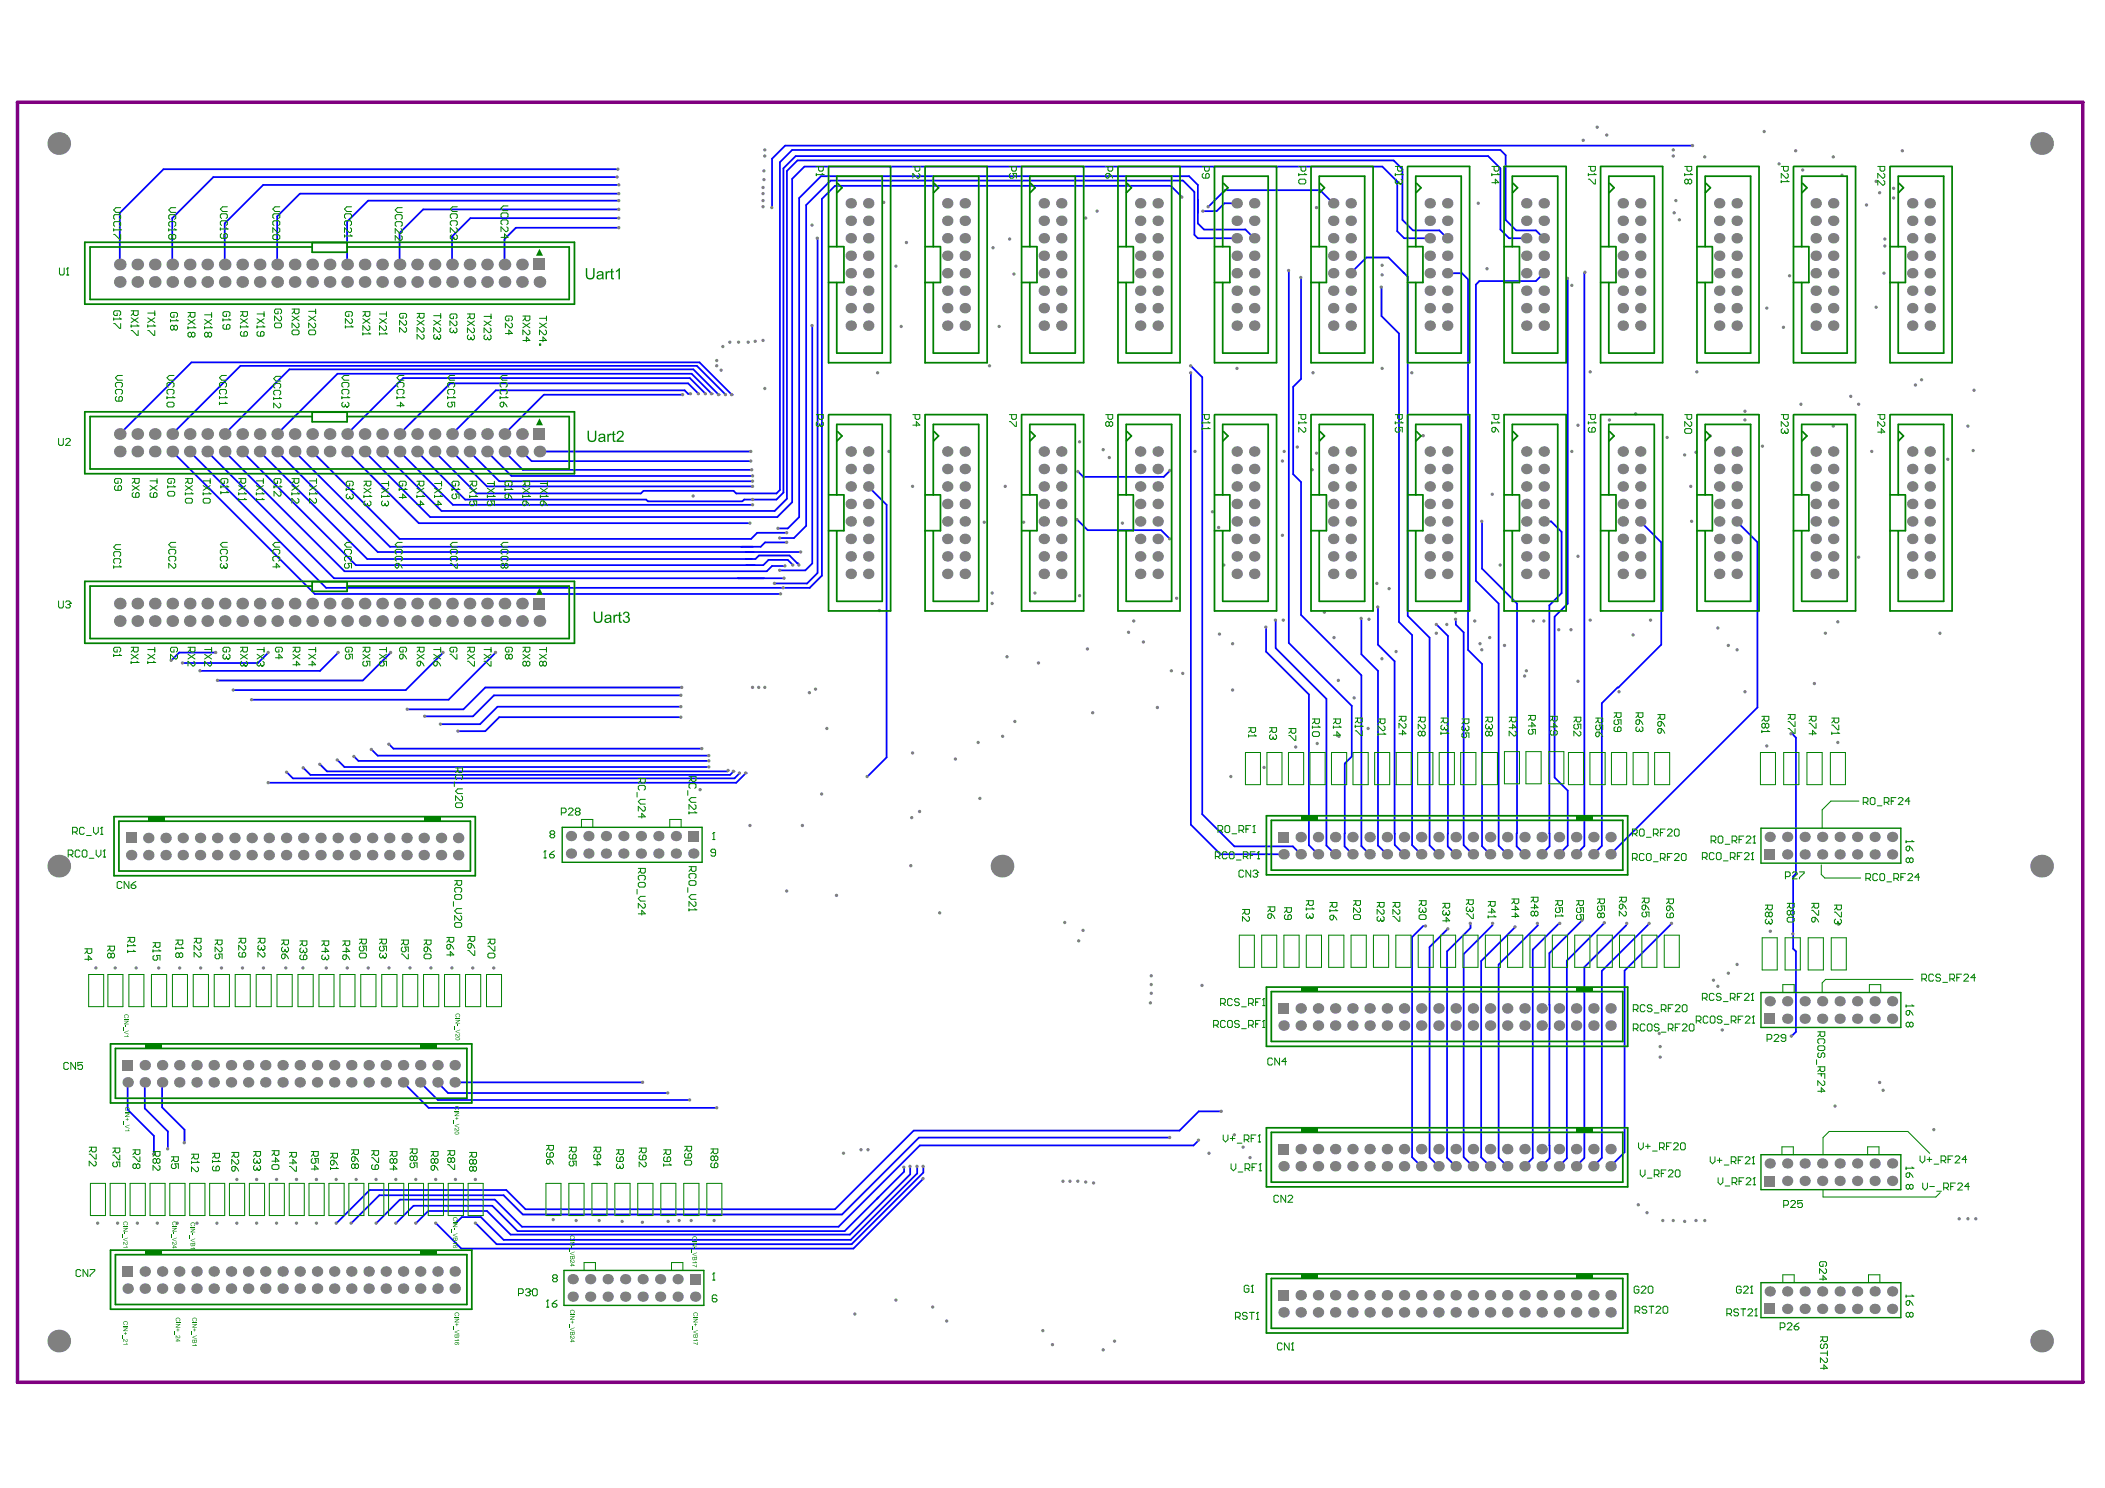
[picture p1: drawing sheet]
<svg xmlns="http://www.w3.org/2000/svg" width="297mm" height="210mm" viewBox="0 0 297 210" stroke-linecap="round" stroke-linejoin="round" font-family="sans-serif">
<path d="M2.5 14.4h291.4v180.6h-291.4z" fill="none" stroke="#800080" stroke-width=".49"/>
<g fill="none" stroke="#00f" stroke-width=".25">
<path d="M87.1 25h-57l-5.8 5.8v6.5M87.2 23.9h-64.1l-6.2 6.1v7.3M87.4 26.1h-50.3l-5.4 5.4v5.8M87.4 27.3h-45.1l-3.2 3.2v6.8M87.4 28.3h-35.5l-2.9 3v6M87.4 29.5h-27.7l-3.3 3.4v4.4M87.4 32.1h-14.6l-1.6 1.6v3.6M87.4 30.8h-21l-2.6 2.6v3.9M115.4 33.6v47.2l-1.5 1.5h-4.6M166.8 27.8l-1.6-1.6h-47.4l-1.8 1.9v53.1l-1.7 1.7h-68.3l-19.2-19.2M174.5 33.6h-5.5l-.5-.5v-6l-1.6-1.6h-49.7l-3.4 3.4v45.3l-1.8 1.7h-1.9M174.5 28.7h-1.7l-1.1 1.1h-1.9"/>
<path d="M177 33.6l-1.3-1.2h-5.8l-.9-.9v-5.4l-1.2-1.2h-51.9l-3.1 3v45l-1.6 1.6h-1.4M181.9 38.2v52.5l8.8 8.9v7.1l-.9 1-.1 11.7 1.1 1.1M183.6 39.2v14.3l-1.1 1.1v12.3l1.1 1.1v18.7l8.5 8.6v24l1.2 1.2M188.1 28.7l-1.8-1.9h-13.4l-2.4 2.4M190.6 38.5l2.2-2.2h3.1l2.7 2.7v47.9l3.1 3.1v29.2l1.3 1.3M201.8 33.6h-3.6l-1-1v-7l-2.1-2.1h-81.6l-1.7 1.7v45.6l-2.1 2.1h-49l-9.2-9.2M204.2 38.5h2.1l.9 .9v52.3l1.9 2v25.7l1.2 1.1M204.2 33.6l-1.1-1.1h-3.7l-1.5-1.5v-7.1l-1.2-1.3h-84.2l-1.5 1.5v46.2l-1.7 1.8h-47l-8.4-8.4M215.4 33.6h-2.4l-1.3-1.2v-8.7l-1.7-1.7h-97.7l-1.8 1.7v45.8l-.9 1h-4.6l-.2 .2h-13.4l-.2-.2h-25.6l-6.7-6.8M217.8 33.6l-1.1-1.1h-2.8l-1.4-1.5v-9.1l-.8-.7h-99.9l-1.7 1.7v46.2l-.5 .5h-5.7l-.4-.4h-12.7l-.4 .4h-23.2l-5.9-5.9M217.8 38.5l-1.1 1.2h-7.9l-.5 .4v41.8l3.2 3.2v34.2l1.2 1.2M221.2 39.3v45.8l-1.8 1.9v22.7l1.8 1.8v7.8l-1.2 1.2"/>
<path d="M223.7 38.4l-.1 .1v80.8l-1.2 1.2M238.9 20.5h-128.1l-1.9 1.9v6.9M96.4 55.7h-19.7l-5.5 5.5M97.5 55.6h-.4l-.5-.5h-26.6l-6.2 6.1M98.6 55.6l-1.5-1.5h-33.6l-7.1 7.1M99.6 55.6l-2.3-2.3h-40.4l-7.9 7.9M100.4 55.6h.1M100.4 55.6l-2.8-2.9h-50l-8.5 8.5M101.4 55.7h.1M101.4 55.7l-3.6-3.6h-57l-9.1 9.1M102.4 55.7l-4.1-4.1h-64.4l-9.6 9.6M103.3 55.7h.1"/>
<path d="M103.3 55.7l-4.6-4.6h-71.7l-10.1 10.1M114.6 45.9v33.6l-1 1h-3.5M168 52.6v63.7l4.2 4.2h8.9M168 51.6l1.6 1.6v61.7l4.6 4.5h8.2l1.1 1.1M194.9 40.5v4.1l2.5 2.4v40.7l1.9 1.9v29.6l1.2 1.3M24.3 63.7l20.1 20.1h65.8M29.2 63.7l17.9 17.9h63.6M31.7 63.7l16.9 16.9h59.6l.7-.8h1.9M34.2 63.7l16 16h57.5l.8-.7h2.7l.7 .7M36.6 63.7l15.2 15.2h54.8l.5-.5h4.3l1.4 1.3M39.1 63.7l14.2 14.2h59.7M41.6 63.7l13.4 13.4h52.3l.7-.6h3"/>
<path d="M44 63.7l12.4 12.3h49.6l.8-.8h4.2M49 63.7l10.1 10.1h46.8M56.4 63.7l7.5 7.5h42.3M63.8 63.7l4.9 4.9h37.5M66.3 63.7l4.2 4.2h35.7M68.7 63.7l3.5 3.4h34M71.2 63.7l2.6 2.6h32.3M73.7 63.7l1.3 1.3h31M76.1 63.7h29.9M112.5 79.5h.1M122.5 68.6l2.6 2.6v35.6l-2.7 2.8M152 73.3l1.5 1.5h10.4l1.2 1.2"/>
<path d="M165.1 66.4l-.9 .9h-11.3l-.8-.8M209.1 73.6v6.6l5 4.9-.1 34.3 1.1 1.1M217.8 73.6h1.1l1.5 1.4v8.7l-1.8 1.7 .1 34-1.2 1.1M231.5 73.6l2.9 2.9v14.4l-8.4 8.3v20.1l-1.1 1.2M245.1 73.6l2.9 2.9v23.3l-20.7 20.7M30.5 92h-5.2l-1.1 1.2M37.9 92l-1.5 1.5h-10.6M47.7 92l-2.5 2.6h-16.9M55.2 92l-4 4h-20.5M62.6 92l-5.4 5.3h-24.3M70 92l-6.7 6.7h-27.8M96.1 99.7h-25.9l-2.5 2.5h-5.5"/>
<path d="M96.1 98.1h-26.4l-3 2.9h-6.7M96.2 97h-27.7l-3.1 3.1h-7.9M178.7 88.5v3.4l6 6.1v21.2l1.3 1.3M180 87.5v3.9l7.2 7.2v20.7l1.2 1.2M192.1 87.2v5.1l2.3 2.3v24.7l1.3 1.2M194.4 85.6v5.3l2.4 2.4v25.9l1.3 1.3M202.7 88.1l1.6 1.6v29.7l1.1 1.1M205.4 87.4v.7l1.1 1.1v30l1.3 1.3M40.5 108.9l.8 .9h62.3l.8-.7M42.8 108.3l1 1h59.2l.5-.5M45.2 107.8l.9 1h56.6l.1-.1M47.6 107.2l1 1h51.5"/>
<path d="M50 106.7l.6 .6h49.5M52.4 105.7l.9 .9h46.8M54.9 105l.6 .6h43.6M96.1 101.2h-25.6l-2 1.9h-3.8M103.5 108.8h.1M105.2 109.1h.1M105.2 109.1l-1.3 1.3h-66M252.8 103.4l.6 .7v19.1l-.4 .4v10.2l.4 .4v11.4l-.6 .6M200.8 130.6l-1.5 1.6v31l1.2 1.3M204.3 131l-2.6 2.6v29.7l1.3 1.2M207.5 130.3v.6l-3.3 3.3v29.1l1.2 1.2M210.6 130.5l-4.1 4.1v28.6l1.3 1.3"/>
<path d="M213.8 130.8l-4.8 4.8v27.7l1.3 1.2M217 130.5l-5.5 5.6v27.2l1.2 1.2M220 130.3l-3.7 3.7v29.4l-1.2 1.1M223.3 129.8l-4.7 4.7 .1 28.9-1.2 1.1M226.4 130.2l-5.3 5.3v27.9l-1.1 1.1M229.5 130.5l-5.9 5.9v27l-1.2 1.1M232.7 130.3l-6.7 6.7v26.3l-1.1 1.2M235.9 130.3l-6.7 6.6v25.6l-1.9 2M18 152.7v3.8l3.7 3.7v2.6M20.4 152.7v3.7l3.3 3.2v2.5M22.9 152.7v3.5l3.1 3.2v1.8M56.9 152.7l3.6 3.6h40.7"/>
<path d="M59.3 152.7l2.5 2.5h35.5M61.7 152.7l1.5 1.5h31.1M64.2 152.7h26.5M172.4 156.8h-3.2l-2.8 2.7h-37.5l-11.1 11.1h-43.6l-2.8-2.7h-19.2l-4.7 4.7M127.6 164.7v.6l-8.4 8.4h-46.2l-3.5-3.6h-11.1l-2.5 2.5M128.4 164.5v1.2l-8.5 8.5h-47.8l-3.4-3.4h-8.3l-1.7 1.8M129.4 164.5v1l-9.3 9.4h-49l-3.2-3.2h-2.7l-.9 .9M130.3 164.5v.9l-10.1 10.1h-50.1l-3-2.9M130.3 166.3l-9.9 9.8h-55.3l-3.6-3.5M165.1 160.5h-35.4l-10.9 10.8h-45l-2.7-2.7h-17.6l-3.9 4M169.2 160.8l-.8 .8h-38.6l-11.5 11.4h-44.6l-3.9-3.8h-13.4l-3.3 3.4"/>
</g>
<g fill="#808080">
<circle cx="213.8" cy="130.7" r=".23"/>
<circle cx="174.5" cy="52" r=".23"/>
<circle cx="195" cy="37.4" r=".23"/>
<circle cx="195" cy="38.8" r=".23"/>
<circle cx="194.9" cy="40.5" r=".23"/>
<circle cx="183.6" cy="39.1" r=".23"/>
<circle cx="181.8" cy="38.2" r=".23"/>
<circle cx="140.1" cy="35" r=".23"/>
<circle cx="127.9" cy="34.2" r=".23"/>
<circle cx="114.6" cy="45.9" r=".23"/>
<circle cx="114.6" cy="31.7" r=".23"/>
<circle cx="115.3" cy="33.6" r=".23"/>
<circle cx="215.1" cy="95.4" r=".23"/>
<circle cx="215.4" cy="94.6" r=".23"/>
<circle cx="125.4" cy="63.7" r=".23"/>
<circle cx="111" cy="125.7" r=".23"/>
<circle cx="97.8" cy="70" r=".23"/>
<circle cx="193.1" cy="102.8" r=".23"/>
<circle cx="222.7" cy="96.1" r=".23"/>
<circle cx="163.3" cy="99.8" r=".23"/>
<circle cx="106.2" cy="97" r=".23"/>
<circle cx="107.1" cy="97" r=".23"/>
<circle cx="107.9" cy="97" r=".23"/>
<circle cx="211.7" cy="79.7" r=".23"/>
<circle cx="165" cy="76" r=".23"/>
<circle cx="152" cy="73.3" r=".23"/>
<circle cx="181" cy="75.5" r=".23"/>
<circle cx="181" cy="65" r=".23"/>
<circle cx="165.1" cy="66.4" r=".23"/>
<circle cx="152.1" cy="66.5" r=".23"/>
<circle cx="209.1" cy="73.5" r=".23"/>
<circle cx="208.1" cy="87.6" r=".23"/>
<circle cx="216.4" cy="87.6" r=".23"/>
<circle cx="200.8" cy="61.5" r=".23"/>
<circle cx="188.9" cy="96" r=".23"/>
<circle cx="173.9" cy="97.3" r=".23"/>
<circle cx="116.7" cy="102.8" r=".23"/>
<circle cx="115.1" cy="97.2" r=".23"/>
<circle cx="114.2" cy="97.7" r=".23"/>
<circle cx="210.6" cy="69.7" r=".23"/>
<circle cx="172.7" cy="79.7" r=".23"/>
<circle cx="172" cy="74.4" r=".23"/>
<circle cx="171.1" cy="72.2" r=".23"/>
<circle cx="194.3" cy="82.3" r=".23"/>
<circle cx="196" cy="83" r=".23"/>
<circle cx="139.6" cy="51.6" r=".23"/>
<circle cx="168" cy="51.6" r=".23"/>
<circle cx="123.8" cy="52.6" r=".23"/>
<circle cx="168" cy="52.6" r=".23"/>
<circle cx="166.8" cy="27.8" r=".23"/>
<circle cx="127.2" cy="46" r=".23"/>
<circle cx="124.1" cy="86.1" r=".23"/>
<circle cx="138.9" cy="73.7" r=".23"/>
<circle cx="128.8" cy="68.6" r=".23"/>
<circle cx="128.8" cy="106.2" r=".23"/>
<circle cx="124.7" cy="28.5" r=".23"/>
<circle cx="126.4" cy="37.5" r=".23"/>
<circle cx="158.4" cy="73.8" r=".23"/>
<circle cx="159.2" cy="89.2" r=".23"/>
<circle cx="160" cy="87.6" r=".23"/>
<circle cx="141" cy="46" r=".23"/>
<circle cx="141.9" cy="68.6" r=".23"/>
<circle cx="142.5" cy="33.7" r=".23"/>
<circle cx="143.1" cy="38.7" r=".23"/>
<circle cx="144.4" cy="73.7" r=".23"/>
<circle cx="152.3" cy="62.3" r=".23"/>
<circle cx="153.2" cy="30.8" r=".23"/>
<circle cx="172.3" cy="156.8" r=".23"/>
<circle cx="185.8" cy="29.3" r=".23"/>
<circle cx="174.2" cy="160.1" r=".23"/>
<circle cx="165" cy="160.5" r=".23"/>
<circle cx="181.2" cy="63.7" r=".23"/>
<circle cx="169.1" cy="160.8" r=".23"/>
<circle cx="185.2" cy="66.3" r=".23"/>
<circle cx="175.4" cy="161.8" r=".23"/>
<circle cx="170.6" cy="162.7" r=".23"/>
<circle cx="274.9" cy="64.8" r=".23"/>
<circle cx="272.9" cy="159.3" r=".23"/>
<circle cx="199.2" cy="52.6" r=".23"/>
<circle cx="185.3" cy="52.6" r=".23"/>
<circle cx="185.8" cy="63.9" r=".23"/>
<circle cx="183.1" cy="63.1" r=".23"/>
<circle cx="176.4" cy="163.3" r=".23"/>
<circle cx="221.8" cy="63.7" r=".23"/>
<circle cx="221.7" cy="88.8" r=".23"/>
<circle cx="230.4" cy="89.6" r=".23"/>
<circle cx="231.2" cy="170" r=".23"/>
<circle cx="221.8" cy="40.3" r=".23"/>
<circle cx="224.4" cy="87.5" r=".23"/>
<circle cx="232.9" cy="87.5" r=".23"/>
<circle cx="232.4" cy="171.1" r=".23"/>
<circle cx="140" cy="83.7" r=".23"/>
<circle cx="146" cy="83.7" r=".23"/>
<circle cx="154.8" cy="29.8" r=".23"/>
<circle cx="155.7" cy="63.4" r=".23"/>
<circle cx="156.5" cy="64.5" r=".23"/>
<circle cx="168.6" cy="63.7" r=".23"/>
<circle cx="169.7" cy="29.8" r=".23"/>
<circle cx="170.5" cy="29.2" r=".23"/>
<circle cx="169.6" cy="139" r=".23"/>
<circle cx="208.6" cy="28.7" r=".23"/>
<circle cx="209.8" cy="37.9" r=".23"/>
<circle cx="209.1" cy="91.7" r=".23"/>
<circle cx="245.1" cy="91.7" r=".23"/>
<circle cx="245.1" cy="136" r=".23"/>
<circle cx="212.3" cy="91" r=".23"/>
<circle cx="243.9" cy="91" r=".23"/>
<circle cx="243.9" cy="137.3" r=".23"/>
<circle cx="217.9" cy="87.6" r=".23"/>
<circle cx="242.4" cy="88.6" r=".23"/>
<circle cx="238.7" cy="73.5" r=".23"/>
<circle cx="222.7" cy="78.5" r=".23"/>
<circle cx="222.7" cy="60" r=".23"/>
<circle cx="241.3" cy="61.5" r=".23"/>
<circle cx="241.8" cy="138.3" r=".23"/>
<circle cx="248.7" cy="62.9" r=".23"/>
<circle cx="242.4" cy="139.1" r=".23"/>
<circle cx="223.4" cy="19.8" r=".23"/>
<circle cx="221.2" cy="39.3" r=".23"/>
<circle cx="223.7" cy="38.4" r=".23"/>
<circle cx="239.4" cy="52.5" r=".23"/>
<circle cx="224.4" cy="52.5" r=".23"/>
<circle cx="246.2" cy="59.2" r=".23"/>
<circle cx="246.2" cy="58" r=".23"/>
<circle cx="259.9" cy="24.7" r=".23"/>
<circle cx="265.9" cy="38.5" r=".23"/>
<circle cx="264.7" cy="43.3" r=".23"/>
<circle cx="266" cy="34.7" r=".23"/>
<circle cx="265.2" cy="27.2" r=".23"/>
<circle cx="266" cy="33.7" r=".23"/>
<circle cx="264.7" cy="25.6" r=".23"/>
<circle cx="267.2" cy="26.6" r=".23"/>
<circle cx="263.4" cy="28.9" r=".23"/>
<circle cx="267.2" cy="27.9" r=".23"/>
<circle cx="251" cy="23.1" r=".23"/>
<circle cx="254.4" cy="24" r=".23"/>
<circle cx="268.4" cy="21.3" r=".23"/>
<circle cx="253.4" cy="21.3" r=".23"/>
<circle cx="258.7" cy="22.1" r=".23"/>
<circle cx="240.6" cy="22.1" r=".23"/>
<circle cx="230.8" cy="58.4" r=".23"/>
<circle cx="227.1" cy="59.2" r=".23"/>
<circle cx="235.3" cy="61.7" r=".23"/>
<circle cx="238.6" cy="68.6" r=".23"/>
<circle cx="239.3" cy="63.8" r=".23"/>
<circle cx="237.7" cy="64.2" r=".23"/>
<circle cx="236.5" cy="28.3" r=".23"/>
<circle cx="237" cy="31" r=".23"/>
<circle cx="236.2" cy="30" r=".23"/>
<circle cx="238.8" cy="20.5" r=".23"/>
<circle cx="236.1" cy="22" r=".23"/>
<circle cx="236.1" cy="21.1" r=".23"/>
<circle cx="225.4" cy="17.9" r=".23"/>
<circle cx="226.7" cy="19" r=".23"/>
<circle cx="107.9" cy="21.1" r=".23"/>
<circle cx="107.9" cy="22" r=".23"/>
<circle cx="107.8" cy="24.1" r=".23"/>
<circle cx="107.8" cy="25.3" r=".23"/>
<circle cx="107.7" cy="26.4" r=".23"/>
<circle cx="107.7" cy="27.3" r=".23"/>
<circle cx="107.7" cy="28.3" r=".23"/>
<circle cx="107.7" cy="29.2" r=".23"/>
<circle cx="108.9" cy="29.3" r=".23"/>
<circle cx="107.9" cy="54.8" r=".23"/>
<circle cx="166" cy="84.4" r=".23"/>
<circle cx="152.3" cy="84" r=".23"/>
<circle cx="194.4" cy="85.6" r=".23"/>
<circle cx="172.1" cy="89.4" r=".23"/>
<circle cx="192.1" cy="87.2" r=".23"/>
<circle cx="181.1" cy="87.5" r=".23"/>
<circle cx="186.9" cy="86.4" r=".23"/>
<circle cx="205.4" cy="86.4" r=".23"/>
<circle cx="193.2" cy="87.4" r=".23"/>
<circle cx="173.9" cy="90.8" r=".23"/>
<circle cx="188.2" cy="89.9" r=".23"/>
<circle cx="140" cy="85.1" r=".23"/>
<circle cx="178.6" cy="88.5" r=".23"/>
<circle cx="180" cy="87.5" r=".23"/>
<circle cx="202.7" cy="89.3" r=".23"/>
<circle cx="204.2" cy="88.1" r=".23"/>
<circle cx="202.7" cy="88.1" r=".23"/>
<circle cx="205.4" cy="87.4" r=".23"/>
<circle cx="248.9" cy="18.6" r=".23"/>
<circle cx="249.3" cy="43.5" r=".23"/>
<circle cx="251.7" cy="46.2" r=".23"/>
<circle cx="252.5" cy="38.9" r=".23"/>
<circle cx="254.1" cy="57" r=".23"/>
<circle cx="264.1" cy="63.7" r=".23"/>
<circle cx="258.7" cy="60.1" r=".23"/>
<circle cx="277.7" cy="60.1" r=".23"/>
<circle cx="262.3" cy="78.6" r=".23"/>
<circle cx="262.3" cy="57" r=".23"/>
<circle cx="261.2" cy="55.9" r=".23"/>
<circle cx="256" cy="96.4" r=".23"/>
<circle cx="278.4" cy="63.6" r=".23"/>
<circle cx="271.2" cy="53.6" r=".23"/>
<circle cx="270.3" cy="54.3" r=".23"/>
<circle cx="278.6" cy="55" r=".23"/>
<circle cx="273.7" cy="89.3" r=".23"/>
<circle cx="259.3" cy="87.7" r=".23"/>
<circle cx="257.6" cy="89.3" r=".23"/>
<circle cx="252.7" cy="103.5" r=".23"/>
<circle cx="249.3" cy="105.2" r=".23"/>
<circle cx="259.4" cy="130.4" r=".23"/>
<circle cx="259.3" cy="104.7" r=".23"/>
<circle cx="234.1" cy="145.8" r=".23"/>
<circle cx="234.3" cy="147.6" r=".23"/>
<circle cx="234.3" cy="149.1" r=".23"/>
<circle cx="243" cy="145.3" r=".23"/>
<circle cx="113.2" cy="116.4" r=".23"/>
<circle cx="173.7" cy="109.5" r=".23"/>
<circle cx="178.4" cy="108.3" r=".23"/>
<circle cx="115.9" cy="112" r=".23"/>
<circle cx="182.8" cy="105.4" r=".23"/>
<circle cx="185.9" cy="104.9" r=".23"/>
<circle cx="188.9" cy="103.9" r=".23"/>
<circle cx="191.1" cy="98.4" r=".23"/>
<circle cx="195" cy="92.9" r=".23"/>
<circle cx="197" cy="91.9" r=".23"/>
<circle cx="195" cy="52" r=".23"/>
<circle cx="208.8" cy="90.8" r=".23"/>
<circle cx="210.2" cy="89.9" r=".23"/>
<circle cx="220" cy="88.8" r=".23"/>
<circle cx="246.2" cy="97.6" r=".23"/>
<circle cx="228.5" cy="97.6" r=".23"/>
<circle cx="249.8" cy="131.4" r=".23"/>
<circle cx="253" cy="131.7" r=".23"/>
<circle cx="252.8" cy="146.2" r=".23"/>
<circle cx="258.9" cy="156" r=".23"/>
<circle cx="265.7" cy="153.8" r=".23"/>
<circle cx="265.2" cy="152.7" r=".23"/>
<circle cx="240.6" cy="172.2" r=".23"/>
<circle cx="239.3" cy="172.2" r=".23"/>
<circle cx="237.7" cy="172.3" r=".23"/>
<circle cx="236.1" cy="172.2" r=".23"/>
<circle cx="234.6" cy="172.2" r=".23"/>
<circle cx="276.5" cy="171.9" r=".23"/>
<circle cx="277.7" cy="171.9" r=".23"/>
<circle cx="278.8" cy="171.9" r=".23"/>
<circle cx="107.7" cy="48" r=".23"/>
<circle cx="106.6" cy="48.1" r=".23"/>
<circle cx="105.6" cy="48.3" r=".23"/>
<circle cx="104.2" cy="48.3" r=".23"/>
<circle cx="103" cy="48.3" r=".23"/>
<circle cx="102" cy="48.9" r=".23"/>
<circle cx="101.1" cy="50.9" r=".23"/>
<circle cx="101.1" cy="51.6" r=".23"/>
<circle cx="101.8" cy="52.2" r=".23"/>
<circle cx="105.8" cy="73.8" r=".23"/>
<circle cx="106.2" cy="71.2" r=".23"/>
<circle cx="106.2" cy="70.5" r=".23"/>
<circle cx="106.2" cy="68.6" r=".23"/>
<circle cx="106.2" cy="67.9" r=".23"/>
<circle cx="106.2" cy="67.1" r=".23"/>
<circle cx="106.1" cy="66.3" r=".23"/>
<circle cx="105.9" cy="65" r=".23"/>
<circle cx="111" cy="75.1" r=".23"/>
<circle cx="111" cy="76.5" r=".23"/>
<circle cx="109.3" cy="82.3" r=".23"/>
<circle cx="113" cy="77.9" r=".23"/>
<circle cx="112.7" cy="79.7" r=".23"/>
<circle cx="111.9" cy="79.7" r=".23"/>
<circle cx="110.8" cy="79.8" r=".23"/>
<circle cx="110.6" cy="81.6" r=".23"/>
<circle cx="110.1" cy="83.8" r=".23"/>
<circle cx="110.5" cy="82.9" r=".23"/>
<circle cx="110" cy="80.4" r=".23"/>
<circle cx="110" cy="75.9" r=".23"/>
<circle cx="109.8" cy="74.5" r=".23"/>
<circle cx="146.5" cy="93.5" r=".23"/>
<circle cx="142.1" cy="92.7" r=".23"/>
<circle cx="161.3" cy="90.6" r=".23"/>
<circle cx="153.4" cy="91.5" r=".23"/>
<circle cx="154.2" cy="100.5" r=".23"/>
<circle cx="166.9" cy="95" r=".23"/>
<circle cx="165.3" cy="94.6" r=".23"/>
<circle cx="143.2" cy="101.8" r=".23"/>
<circle cx="134.8" cy="107.1" r=".23"/>
<circle cx="138" cy="104.7" r=".23"/>
<circle cx="141.5" cy="103.9" r=".23"/>
<circle cx="122.4" cy="109.5" r=".23"/>
<circle cx="98.8" cy="111.4" r=".23"/>
<circle cx="128.7" cy="115.3" r=".23"/>
<circle cx="129.8" cy="114.5" r=".23"/>
<circle cx="138.3" cy="112.6" r=".23"/>
<circle cx="105.8" cy="116.4" r=".23"/>
<circle cx="118" cy="126.3" r=".23"/>
<circle cx="128.5" cy="122.1" r=".23"/>
<circle cx="132.6" cy="128.8" r=".23"/>
<circle cx="150.2" cy="130.1" r=".23"/>
<circle cx="152.8" cy="131.2" r=".23"/>
<circle cx="152.2" cy="132.7" r=".23"/>
<circle cx="150" cy="166.6" r=".23"/>
<circle cx="151" cy="166.6" r=".23"/>
<circle cx="152.1" cy="166.6" r=".23"/>
<circle cx="153.2" cy="166.7" r=".23"/>
<circle cx="154.3" cy="166.9" r=".23"/>
<circle cx="119" cy="162.7" r=".23"/>
<circle cx="121.5" cy="162.2" r=".23"/>
<circle cx="122.5" cy="162.2" r=".23"/>
<circle cx="127.5" cy="164.7" r=".23"/>
<circle cx="128.4" cy="164.5" r=".23"/>
<circle cx="129.4" cy="164.5" r=".23"/>
<circle cx="130.3" cy="164.5" r=".23"/>
<circle cx="130.3" cy="166.3" r=".23"/>
<circle cx="162.5" cy="137.7" r=".23"/>
<circle cx="162.5" cy="138.9" r=".23"/>
<circle cx="162.5" cy="140.1" r=".23"/>
<circle cx="162.3" cy="141.5" r=".23"/>
<circle cx="105.9" cy="63.7" r=".23"/>
<circle cx="69.9" cy="92" r=".23"/>
<circle cx="62.5" cy="92" r=".23"/>
<circle cx="55.1" cy="92" r=".23"/>
<circle cx="47.7" cy="92" r=".23"/>
<circle cx="37.8" cy="92" r=".23"/>
<circle cx="30.4" cy="92" r=".23"/>
<circle cx="24.1" cy="93.1" r=".23"/>
<circle cx="25.7" cy="93.5" r=".23"/>
<circle cx="28.2" cy="94.6" r=".23"/>
<circle cx="30.7" cy="96" r=".23"/>
<circle cx="32.9" cy="97.3" r=".23"/>
<circle cx="35.5" cy="98.7" r=".23"/>
<circle cx="87.3" cy="32.1" r=".23"/>
<circle cx="87.3" cy="30.8" r=".23"/>
<circle cx="87.3" cy="29.5" r=".23"/>
<circle cx="87.3" cy="28.3" r=".23"/>
<circle cx="87.2" cy="23.9" r=".23"/>
<circle cx="87.1" cy="25" r=".23"/>
<circle cx="87.3" cy="26.1" r=".23"/>
<circle cx="87.3" cy="27.3" r=".23"/>
<circle cx="96.2" cy="97" r=".23"/>
<circle cx="96.1" cy="98.1" r=".23"/>
<circle cx="96.1" cy="99.7" r=".23"/>
<circle cx="96.1" cy="101.2" r=".23"/>
<circle cx="57.5" cy="100" r=".23"/>
<circle cx="59.9" cy="101" r=".23"/>
<circle cx="62.1" cy="102.1" r=".23"/>
<circle cx="64.6" cy="103.1" r=".23"/>
<circle cx="103.2" cy="55.7" r=".23"/>
<circle cx="102.4" cy="55.7" r=".23"/>
<circle cx="101.4" cy="55.7" r=".23"/>
<circle cx="100.4" cy="55.5" r=".23"/>
<circle cx="99.5" cy="55.5" r=".23"/>
<circle cx="98.5" cy="55.5" r=".23"/>
<circle cx="97.4" cy="55.5" r=".23"/>
<circle cx="96.3" cy="55.7" r=".23"/>
<circle cx="99" cy="105.6" r=".23"/>
<circle cx="100" cy="106.6" r=".23"/>
<circle cx="102.7" cy="108.7" r=".23"/>
<circle cx="103.5" cy="108.8" r=".23"/>
<circle cx="104.3" cy="109" r=".23"/>
<circle cx="105.2" cy="109" r=".23"/>
<circle cx="100" cy="108.2" r=".23"/>
<circle cx="100" cy="107.3" r=".23"/>
<circle cx="54.9" cy="105" r=".23"/>
<circle cx="52.4" cy="105.7" r=".23"/>
<circle cx="49.9" cy="106.7" r=".23"/>
<circle cx="47.6" cy="107.2" r=".23"/>
<circle cx="45.1" cy="107.8" r=".23"/>
<circle cx="42.8" cy="108.3" r=".23"/>
<circle cx="40.4" cy="108.9" r=".23"/>
<circle cx="37.8" cy="110.4" r=".23"/>
<circle cx="33.4" cy="166.4" r=".23"/>
<circle cx="36.2" cy="166.4" r=".23"/>
<circle cx="39" cy="166.4" r=".23"/>
<circle cx="41.8" cy="166.4" r=".23"/>
<circle cx="44.7" cy="166.4" r=".23"/>
<circle cx="90.7" cy="152.7" r=".23"/>
<circle cx="94.2" cy="154.2" r=".23"/>
<circle cx="97.3" cy="155.2" r=".23"/>
<circle cx="101.1" cy="156.3" r=".23"/>
<circle cx="47.4" cy="166.4" r=".23"/>
<circle cx="50.3" cy="166.4" r=".23"/>
<circle cx="53.1" cy="166.4" r=".23"/>
<circle cx="55.9" cy="166.4" r=".23"/>
<circle cx="58.7" cy="166.4" r=".23"/>
<circle cx="61.5" cy="166.4" r=".23"/>
<circle cx="64.3" cy="166.4" r=".23"/>
<circle cx="67.1" cy="166.4" r=".23"/>
<circle cx="21.7" cy="162.8" r=".23"/>
<circle cx="23.7" cy="162.1" r=".23"/>
<circle cx="26" cy="161.2" r=".23"/>
<circle cx="13.8" cy="172.5" r=".23"/>
<circle cx="16.6" cy="172.5" r=".23"/>
<circle cx="19.4" cy="172.5" r=".23"/>
<circle cx="22.2" cy="172.5" r=".23"/>
<circle cx="25" cy="172.5" r=".23"/>
<circle cx="27.8" cy="172.5" r=".23"/>
<circle cx="30.6" cy="172.5" r=".23"/>
<circle cx="33.4" cy="172.5" r=".23"/>
<circle cx="36.2" cy="172.5" r=".23"/>
<circle cx="39" cy="172.5" r=".23"/>
<circle cx="41.8" cy="172.5" r=".23"/>
<circle cx="44.7" cy="172.5" r=".23"/>
<circle cx="47.4" cy="172.5" r=".23"/>
<circle cx="49.5" cy="172.5" r=".23"/>
<circle cx="53.1" cy="172.5" r=".23"/>
<circle cx="55.9" cy="172.5" r=".23"/>
<circle cx="58.7" cy="172.5" r=".23"/>
<circle cx="61.5" cy="172.5" r=".23"/>
<circle cx="64.3" cy="172.5" r=".23"/>
<circle cx="67.1" cy="172.5" r=".23"/>
<circle cx="100.8" cy="172.2" r=".23"/>
<circle cx="97.5" cy="172.2" r=".23"/>
<circle cx="95.8" cy="172.2" r=".23"/>
<circle cx="94.3" cy="172.3" r=".23"/>
<circle cx="90.6" cy="172.4" r=".23"/>
<circle cx="87.8" cy="172.3" r=".23"/>
<circle cx="84.6" cy="172.2" r=".23"/>
<circle cx="81.3" cy="172.2" r=".23"/>
<circle cx="78.1" cy="172" r=".23"/>
<circle cx="66.7" cy="136.5" r=".23"/>
<circle cx="63.8" cy="136.5" r=".23"/>
<circle cx="60.8" cy="136.5" r=".23"/>
<circle cx="57.9" cy="136.5" r=".23"/>
<circle cx="54.9" cy="136.5" r=".23"/>
<circle cx="52" cy="136.5" r=".23"/>
<circle cx="49" cy="136.5" r=".23"/>
<circle cx="46" cy="136.5" r=".23"/>
<circle cx="42.8" cy="136.5" r=".23"/>
<circle cx="40.3" cy="136.5" r=".23"/>
<circle cx="37.2" cy="136.5" r=".23"/>
<circle cx="34.2" cy="136.5" r=".23"/>
<circle cx="31.3" cy="136.5" r=".23"/>
<circle cx="28.3" cy="136.5" r=".23"/>
<circle cx="25.4" cy="136.5" r=".23"/>
<circle cx="22.4" cy="136.5" r=".23"/>
<circle cx="19.2" cy="136.5" r=".23"/>
<circle cx="16.2" cy="136.5" r=".23"/>
<circle cx="13.5" cy="136.5" r=".23"/>
<circle cx="69.7" cy="136.5" r=".23"/>
<circle cx="120.6" cy="185.4" r=".23"/>
<circle cx="126.4" cy="183.4" r=".23"/>
<circle cx="131.6" cy="184.4" r=".23"/>
<circle cx="133.6" cy="186.3" r=".23"/>
<circle cx="147.2" cy="187.7" r=".23"/>
<circle cx="148.5" cy="189.7" r=".23"/>
<circle cx="157.3" cy="189.2" r=".23"/>
<circle cx="155.7" cy="190.4" r=".23"/>
<circle cx="235.9" cy="130.3" r=".23"/>
<circle cx="232.7" cy="130.3" r=".23"/>
<circle cx="229.6" cy="130.3" r=".23"/>
<circle cx="220.1" cy="130.3" r=".23"/>
<circle cx="216.9" cy="130.3" r=".23"/>
<circle cx="210.6" cy="130.3" r=".23"/>
<circle cx="207.5" cy="130.3" r=".23"/>
<circle cx="201.1" cy="130.6" r=".23"/>
<circle cx="204.3" cy="131" r=".23"/>
<circle cx="223.2" cy="129.8" r=".23"/>
<circle cx="226.4" cy="130.2" r=".23"/>
<circle cx="19.4" cy="63.7" r=".83"/>
<circle cx="29.2" cy="63.7" r=".83"/>
<circle cx="39.1" cy="63.7" r=".83"/>
<circle cx="49" cy="63.7" r=".83"/>
<circle cx="58.9" cy="63.7" r=".83"/>
<circle cx="68.7" cy="63.7" r=".83"/>
<circle cx="120.1" cy="73.6" r=".74"/>
<circle cx="120.1" cy="63.7" r=".74"/>
<circle cx="120.1" cy="45.9" r=".74"/>
<circle cx="120.1" cy="36.1" r=".74"/>
<circle cx="149.8" cy="73.6" r=".74"/>
<circle cx="149.8" cy="63.7" r=".74"/>
<circle cx="149.8" cy="45.9" r=".74"/>
<circle cx="149.8" cy="36.1" r=".74"/>
<circle cx="163.4" cy="73.6" r=".74"/>
<circle cx="163.4" cy="63.7" r=".74"/>
<circle cx="163.4" cy="45.9" r=".74"/>
<circle cx="163.4" cy="36.1" r=".74"/>
<circle cx="181.1" cy="144.7" r=".74"/>
<circle cx="203" cy="144.7" r=".74"/>
<circle cx="212.7" cy="144.7" r=".74"/>
<circle cx="252.2" cy="182.2" r=".73"/>
<circle cx="256.2" cy="73.6" r=".74"/>
<circle cx="256.2" cy="63.7" r=".74"/>
<circle cx="256.2" cy="45.9" r=".74"/>
<circle cx="256.2" cy="36.1" r=".74"/>
<circle cx="262.1" cy="182.2" r=".73"/>
<circle cx="19.4" cy="85.1" r=".83"/>
<circle cx="19.4" cy="87.6" r=".83"/>
<circle cx="19.4" cy="61.2" r=".83"/>
<circle cx="19.4" cy="37.3" r=".83"/>
<circle cx="19.4" cy="39.8" r=".83"/>
<circle cx="23.4" cy="118.2" r=".74"/>
<circle cx="25.3" cy="181.8" r=".74"/>
<circle cx="25.3" cy="179.4" r=".74"/>
<circle cx="25.3" cy="150.3" r=".74"/>
<circle cx="29.2" cy="85.1" r=".83"/>
<circle cx="29.2" cy="87.6" r=".83"/>
<circle cx="29.2" cy="61.2" r=".83"/>
<circle cx="29.2" cy="37.3" r=".83"/>
<circle cx="29.2" cy="39.8" r=".83"/>
<circle cx="33.1" cy="118.2" r=".74"/>
<circle cx="39.1" cy="85.1" r=".83"/>
<circle cx="39.1" cy="87.6" r=".83"/>
<circle cx="39.1" cy="61.2" r=".83"/>
<circle cx="39.1" cy="37.3" r=".83"/>
<circle cx="39.1" cy="39.8" r=".83"/>
<circle cx="49" cy="85.1" r=".83"/>
<circle cx="49" cy="87.6" r=".83"/>
<circle cx="49" cy="61.2" r=".83"/>
<circle cx="49" cy="37.3" r=".83"/>
<circle cx="49" cy="39.8" r=".83"/>
<circle cx="54.9" cy="118.2" r=".74"/>
<circle cx="56.9" cy="181.8" r=".74"/>
<circle cx="56.9" cy="179.4" r=".74"/>
<circle cx="56.9" cy="150.3" r=".74"/>
<circle cx="58.9" cy="85.1" r=".83"/>
<circle cx="58.9" cy="87.6" r=".83"/>
<circle cx="58.9" cy="61.2" r=".83"/>
<circle cx="58.9" cy="37.3" r=".83"/>
<circle cx="58.9" cy="39.8" r=".83"/>
<circle cx="64.7" cy="118.2" r=".74"/>
<circle cx="68.7" cy="85.1" r=".83"/>
<circle cx="68.7" cy="87.6" r=".83"/>
<circle cx="68.7" cy="61.2" r=".83"/>
<circle cx="68.7" cy="37.3" r=".83"/>
<circle cx="68.7" cy="39.8" r=".83"/>
<circle cx="80.6" cy="117.9" r=".73"/>
<circle cx="90.4" cy="117.9" r=".73"/>
<circle cx="120.1" cy="78.5" r=".74"/>
<circle cx="120.1" cy="76" r=".74"/>
<circle cx="120.1" cy="71.1" r=".74"/>
<circle cx="120.1" cy="68.6" r=".74"/>
<circle cx="120.1" cy="43.5" r=".74"/>
<circle cx="120.1" cy="41" r=".74"/>
<circle cx="120.1" cy="38.5" r=".74"/>
<circle cx="120.1" cy="31.1" r=".74"/>
<circle cx="120.1" cy="28.7" r=".74"/>
<circle cx="149.8" cy="78.5" r=".74"/>
<circle cx="149.8" cy="76" r=".74"/>
<circle cx="149.8" cy="71.1" r=".74"/>
<circle cx="149.8" cy="68.6" r=".74"/>
<circle cx="149.8" cy="43.5" r=".74"/>
<circle cx="149.8" cy="41" r=".74"/>
<circle cx="149.8" cy="38.5" r=".74"/>
<circle cx="149.8" cy="31.1" r=".74"/>
<circle cx="149.8" cy="28.7" r=".74"/>
<circle cx="163.4" cy="78.5" r=".74"/>
<circle cx="163.4" cy="76" r=".74"/>
<circle cx="163.4" cy="71.1" r=".74"/>
<circle cx="163.4" cy="68.6" r=".74"/>
<circle cx="163.4" cy="43.5" r=".74"/>
<circle cx="163.4" cy="41" r=".74"/>
<circle cx="163.4" cy="38.5" r=".74"/>
<circle cx="163.4" cy="31.1" r=".74"/>
<circle cx="163.4" cy="28.7" r=".74"/>
<circle cx="181.1" cy="185.1" r=".74"/>
<circle cx="181.1" cy="164.5" r=".74"/>
<circle cx="203" cy="185.1" r=".74"/>
<circle cx="203" cy="182.7" r=".74"/>
<circle cx="203" cy="164.5" r=".74"/>
<circle cx="203" cy="162.1" r=".74"/>
<circle cx="203" cy="142.3" r=".74"/>
<circle cx="203" cy="118.1" r=".74"/>
<circle cx="212.7" cy="185.1" r=".74"/>
<circle cx="212.7" cy="182.7" r=".74"/>
<circle cx="212.7" cy="164.5" r=".74"/>
<circle cx="212.7" cy="162.1" r=".74"/>
<circle cx="212.7" cy="142.3" r=".74"/>
<circle cx="212.7" cy="118.1" r=".74"/>
<circle cx="252.2" cy="164.1" r=".73"/>
<circle cx="252.2" cy="166.6" r=".73"/>
<circle cx="252.2" cy="141.2" r=".73"/>
<circle cx="252.2" cy="143.7" r=".73"/>
<circle cx="252.2" cy="118.1" r=".73"/>
<circle cx="256.2" cy="78.5" r=".74"/>
<circle cx="256.2" cy="76" r=".74"/>
<circle cx="256.2" cy="71.1" r=".74"/>
<circle cx="256.2" cy="68.6" r=".74"/>
<circle cx="256.2" cy="43.5" r=".74"/>
<circle cx="256.2" cy="41" r=".74"/>
<circle cx="256.2" cy="38.5" r=".74"/>
<circle cx="256.2" cy="31.1" r=".74"/>
<circle cx="256.2" cy="28.7" r=".74"/>
<circle cx="262.1" cy="164.1" r=".73"/>
<circle cx="262.1" cy="166.6" r=".73"/>
<circle cx="262.1" cy="141.2" r=".73"/>
<circle cx="262.1" cy="143.7" r=".73"/>
<circle cx="262.1" cy="118.1" r=".73"/>
<circle cx="23.4" cy="120.6" r=".74"/>
<circle cx="25.3" cy="152.7" r=".74"/>
<circle cx="33.1" cy="120.6" r=".74"/>
<circle cx="54.9" cy="120.6" r=".74"/>
<circle cx="56.9" cy="152.7" r=".74"/>
<circle cx="64.7" cy="120.6" r=".74"/>
<circle cx="80.6" cy="120.4" r=".73"/>
<circle cx="90.4" cy="120.4" r=".73"/>
<circle cx="120.1" cy="81" r=".74"/>
<circle cx="120.1" cy="66.2" r=".74"/>
<circle cx="120.1" cy="33.6" r=".74"/>
<circle cx="149.8" cy="81" r=".74"/>
<circle cx="149.8" cy="66.2" r=".74"/>
<circle cx="149.8" cy="33.6" r=".74"/>
<circle cx="163.4" cy="81" r=".74"/>
<circle cx="163.4" cy="66.2" r=".74"/>
<circle cx="163.4" cy="33.6" r=".74"/>
<circle cx="181.1" cy="120.5" r=".74"/>
<circle cx="203" cy="120.5" r=".74"/>
<circle cx="212.7" cy="120.5" r=".74"/>
<circle cx="252.2" cy="184.6" r=".73"/>
<circle cx="252.2" cy="120.5" r=".73"/>
<circle cx="256.2" cy="81" r=".74"/>
<circle cx="256.2" cy="66.2" r=".74"/>
<circle cx="256.2" cy="33.6" r=".74"/>
<circle cx="262.1" cy="184.6" r=".73"/>
<circle cx="262.1" cy="120.5" r=".73"/>
<circle cx="16.9" cy="63.7" r=".83"/>
<circle cx="24.3" cy="63.7" r=".83"/>
<circle cx="21.8" cy="63.7" r=".83"/>
<circle cx="34.2" cy="63.7" r=".83"/>
<circle cx="31.7" cy="63.7" r=".83"/>
<circle cx="41.6" cy="63.7" r=".83"/>
<circle cx="36.6" cy="63.7" r=".83"/>
<circle cx="46.5" cy="63.7" r=".83"/>
<circle cx="44" cy="63.7" r=".83"/>
<circle cx="56.4" cy="63.7" r=".83"/>
<circle cx="53.9" cy="63.7" r=".83"/>
<circle cx="63.8" cy="63.7" r=".83"/>
<circle cx="61.3" cy="63.7" r=".83"/>
<circle cx="73.7" cy="63.7" r=".83"/>
<circle cx="71.2" cy="63.7" r=".83"/>
<circle cx="76.1" cy="63.7" r=".83"/>
<circle cx="136.1" cy="73.6" r=".74"/>
<circle cx="133.7" cy="73.6" r=".74"/>
<circle cx="136.1" cy="63.7" r=".74"/>
<circle cx="133.7" cy="63.7" r=".74"/>
<circle cx="136.1" cy="45.9" r=".74"/>
<circle cx="133.7" cy="45.9" r=".74"/>
<circle cx="136.1" cy="36.1" r=".74"/>
<circle cx="133.7" cy="36.1" r=".74"/>
<circle cx="147.3" cy="73.6" r=".74"/>
<circle cx="147.3" cy="63.7" r=".74"/>
<circle cx="147.3" cy="45.9" r=".74"/>
<circle cx="147.3" cy="36.1" r=".74"/>
<circle cx="174.5" cy="73.6" r=".74"/>
<circle cx="174.5" cy="63.7" r=".74"/>
<circle cx="174.5" cy="45.9" r=".74"/>
<circle cx="174.5" cy="36.1" r=".74"/>
<circle cx="183.5" cy="144.7" r=".74"/>
<circle cx="190.8" cy="144.7" r=".74"/>
<circle cx="188.4" cy="144.7" r=".74"/>
<circle cx="190.6" cy="73.6" r=".74"/>
<circle cx="188.1" cy="73.6" r=".74"/>
<circle cx="190.6" cy="63.7" r=".74"/>
<circle cx="188.1" cy="63.7" r=".74"/>
<circle cx="190.6" cy="45.9" r=".74"/>
<circle cx="188.1" cy="45.9" r=".74"/>
<circle cx="190.6" cy="36.1" r=".74"/>
<circle cx="188.1" cy="36.1" r=".74"/>
<circle cx="198.1" cy="144.7" r=".74"/>
<circle cx="195.7" cy="144.7" r=".74"/>
<circle cx="207.8" cy="144.7" r=".74"/>
<circle cx="205.4" cy="144.7" r=".74"/>
<circle cx="204.2" cy="73.6" r=".74"/>
<circle cx="204.2" cy="63.7" r=".74"/>
<circle cx="204.2" cy="45.9" r=".74"/>
<circle cx="204.2" cy="36.1" r=".74"/>
<circle cx="215.1" cy="144.7" r=".74"/>
<circle cx="210.3" cy="144.7" r=".74"/>
<circle cx="215.4" cy="73.6" r=".74"/>
<circle cx="215.4" cy="63.7" r=".74"/>
<circle cx="215.4" cy="45.9" r=".74"/>
<circle cx="215.4" cy="36.1" r=".74"/>
<circle cx="222.4" cy="144.7" r=".74"/>
<circle cx="220" cy="144.7" r=".74"/>
<circle cx="217.8" cy="73.6" r=".74"/>
<circle cx="217.8" cy="63.7" r=".74"/>
<circle cx="217.8" cy="45.9" r=".74"/>
<circle cx="217.8" cy="36.1" r=".74"/>
<circle cx="227.3" cy="144.7" r=".74"/>
<circle cx="231.5" cy="73.6" r=".74"/>
<circle cx="229" cy="73.6" r=".74"/>
<circle cx="231.5" cy="63.7" r=".74"/>
<circle cx="229" cy="63.7" r=".74"/>
<circle cx="231.5" cy="45.9" r=".74"/>
<circle cx="229" cy="45.9" r=".74"/>
<circle cx="231.5" cy="36.1" r=".74"/>
<circle cx="229" cy="36.1" r=".74"/>
<circle cx="245.1" cy="73.6" r=".74"/>
<circle cx="242.6" cy="73.6" r=".74"/>
<circle cx="245.1" cy="63.7" r=".74"/>
<circle cx="242.6" cy="63.7" r=".74"/>
<circle cx="245.1" cy="45.9" r=".74"/>
<circle cx="242.6" cy="45.9" r=".74"/>
<circle cx="245.1" cy="36.1" r=".74"/>
<circle cx="242.6" cy="36.1" r=".74"/>
<circle cx="254.7" cy="182.2" r=".73"/>
<circle cx="249.7" cy="182.2" r=".73"/>
<circle cx="259.6" cy="182.2" r=".73"/>
<circle cx="257.1" cy="182.2" r=".73"/>
<circle cx="258.7" cy="73.6" r=".74"/>
<circle cx="258.7" cy="63.7" r=".74"/>
<circle cx="258.7" cy="45.9" r=".74"/>
<circle cx="258.7" cy="36.1" r=".74"/>
<circle cx="267" cy="182.2" r=".73"/>
<circle cx="269.8" cy="73.6" r=".74"/>
<circle cx="269.8" cy="63.7" r=".74"/>
<circle cx="269.8" cy="45.9" r=".74"/>
<circle cx="269.8" cy="36.1" r=".74"/>
<circle cx="8.3" cy="189.2" r="1.6"/>
<circle cx="8.3" cy="20.2" r="1.6"/>
<circle cx="18" cy="181.8" r=".74"/>
<circle cx="16.9" cy="85.1" r=".83"/>
<circle cx="16.9" cy="87.6" r=".83"/>
<circle cx="16.9" cy="61.2" r=".83"/>
<circle cx="16.9" cy="37.3" r=".83"/>
<circle cx="16.9" cy="39.8" r=".83"/>
<circle cx="22.9" cy="181.8" r=".74"/>
<circle cx="22.9" cy="179.4" r=".74"/>
<circle cx="20.4" cy="181.8" r=".74"/>
<circle cx="20.4" cy="179.4" r=".74"/>
<circle cx="22.9" cy="150.3" r=".74"/>
<circle cx="20.4" cy="150.3" r=".74"/>
<circle cx="25.8" cy="118.2" r=".74"/>
<circle cx="20.9" cy="118.2" r=".74"/>
<circle cx="24.3" cy="85.1" r=".83"/>
<circle cx="24.3" cy="87.6" r=".83"/>
<circle cx="21.8" cy="85.1" r=".83"/>
<circle cx="21.8" cy="87.6" r=".83"/>
<circle cx="24.3" cy="61.2" r=".83"/>
<circle cx="21.8" cy="61.2" r=".83"/>
<circle cx="24.3" cy="37.3" r=".83"/>
<circle cx="24.3" cy="39.8" r=".83"/>
<circle cx="21.8" cy="37.3" r=".83"/>
<circle cx="21.8" cy="39.8" r=".83"/>
<circle cx="32.6" cy="181.8" r=".74"/>
<circle cx="32.6" cy="179.4" r=".74"/>
<circle cx="30.2" cy="181.8" r=".74"/>
<circle cx="30.2" cy="179.4" r=".74"/>
<circle cx="32.6" cy="150.3" r=".74"/>
<circle cx="30.2" cy="150.3" r=".74"/>
<circle cx="30.6" cy="118.2" r=".74"/>
<circle cx="28.2" cy="118.2" r=".74"/>
<circle cx="34.2" cy="85.1" r=".83"/>
<circle cx="34.2" cy="87.6" r=".83"/>
<circle cx="31.7" cy="85.1" r=".83"/>
<circle cx="31.7" cy="87.6" r=".83"/>
<circle cx="34.2" cy="61.2" r=".83"/>
<circle cx="31.7" cy="61.2" r=".83"/>
<circle cx="34.2" cy="37.3" r=".83"/>
<circle cx="34.2" cy="39.8" r=".83"/>
<circle cx="31.7" cy="37.3" r=".83"/>
<circle cx="31.7" cy="39.8" r=".83"/>
<circle cx="39.9" cy="181.8" r=".74"/>
<circle cx="39.9" cy="179.4" r=".74"/>
<circle cx="37.4" cy="181.8" r=".74"/>
<circle cx="37.4" cy="179.4" r=".74"/>
<circle cx="39.9" cy="150.3" r=".74"/>
<circle cx="37.4" cy="150.3" r=".74"/>
<circle cx="40.4" cy="118.2" r=".74"/>
<circle cx="37.9" cy="118.2" r=".74"/>
<circle cx="41.6" cy="85.1" r=".83"/>
<circle cx="41.6" cy="87.6" r=".83"/>
<circle cx="36.6" cy="85.1" r=".83"/>
<circle cx="36.6" cy="87.6" r=".83"/>
<circle cx="41.6" cy="61.2" r=".83"/>
<circle cx="36.6" cy="61.2" r=".83"/>
<circle cx="41.6" cy="37.3" r=".83"/>
<circle cx="41.6" cy="39.8" r=".83"/>
<circle cx="36.6" cy="37.3" r=".83"/>
<circle cx="36.6" cy="39.8" r=".83"/>
<circle cx="49.6" cy="181.8" r=".74"/>
<circle cx="49.6" cy="179.4" r=".74"/>
<circle cx="47.2" cy="181.8" r=".74"/>
<circle cx="47.2" cy="179.4" r=".74"/>
<circle cx="44.7" cy="181.8" r=".74"/>
<circle cx="44.7" cy="179.4" r=".74"/>
<circle cx="49.6" cy="150.3" r=".74"/>
<circle cx="47.2" cy="150.3" r=".74"/>
<circle cx="44.7" cy="150.3" r=".74"/>
<circle cx="50.1" cy="118.2" r=".74"/>
<circle cx="47.6" cy="118.2" r=".74"/>
<circle cx="45.2" cy="118.2" r=".74"/>
<circle cx="46.5" cy="85.1" r=".83"/>
<circle cx="46.5" cy="87.6" r=".83"/>
<circle cx="44" cy="85.1" r=".83"/>
<circle cx="44" cy="87.6" r=".83"/>
<circle cx="46.5" cy="61.2" r=".83"/>
<circle cx="44" cy="61.2" r=".83"/>
<circle cx="46.5" cy="37.3" r=".83"/>
<circle cx="46.5" cy="39.8" r=".83"/>
<circle cx="44" cy="37.3" r=".83"/>
<circle cx="44" cy="39.8" r=".83"/>
<circle cx="54.4" cy="181.8" r=".74"/>
<circle cx="54.4" cy="179.4" r=".74"/>
<circle cx="52" cy="181.8" r=".74"/>
<circle cx="52" cy="179.4" r=".74"/>
<circle cx="54.4" cy="150.3" r=".74"/>
<circle cx="52" cy="150.3" r=".74"/>
<circle cx="57.4" cy="118.2" r=".74"/>
<circle cx="52.5" cy="118.2" r=".74"/>
<circle cx="56.4" cy="85.1" r=".83"/>
<circle cx="56.4" cy="87.6" r=".83"/>
<circle cx="53.9" cy="85.1" r=".83"/>
<circle cx="53.9" cy="87.6" r=".83"/>
<circle cx="56.4" cy="61.2" r=".83"/>
<circle cx="53.9" cy="61.2" r=".83"/>
<circle cx="56.4" cy="37.3" r=".83"/>
<circle cx="56.4" cy="39.8" r=".83"/>
<circle cx="53.9" cy="37.3" r=".83"/>
<circle cx="53.9" cy="39.8" r=".83"/>
<circle cx="61.7" cy="179.4" r=".74"/>
<circle cx="61.7" cy="181.8" r=".74"/>
<circle cx="64.2" cy="179.4" r=".74"/>
<circle cx="64.2" cy="181.8" r=".74"/>
<circle cx="61.7" cy="150.3" r=".74"/>
<circle cx="64.2" cy="150.3" r=".74"/>
<circle cx="62.2" cy="118.2" r=".74"/>
<circle cx="59.8" cy="118.2" r=".74"/>
<circle cx="63.8" cy="85.1" r=".83"/>
<circle cx="63.8" cy="87.6" r=".83"/>
<circle cx="61.3" cy="85.1" r=".83"/>
<circle cx="61.3" cy="87.6" r=".83"/>
<circle cx="63.8" cy="61.2" r=".83"/>
<circle cx="61.3" cy="61.2" r=".83"/>
<circle cx="63.8" cy="37.3" r=".83"/>
<circle cx="63.8" cy="39.8" r=".83"/>
<circle cx="61.3" cy="37.3" r=".83"/>
<circle cx="61.3" cy="39.8" r=".83"/>
<circle cx="73.7" cy="85.1" r=".83"/>
<circle cx="73.7" cy="87.6" r=".83"/>
<circle cx="71.2" cy="85.1" r=".83"/>
<circle cx="71.2" cy="87.6" r=".83"/>
<circle cx="73.7" cy="61.2" r=".83"/>
<circle cx="71.2" cy="61.2" r=".83"/>
<circle cx="73.7" cy="37.3" r=".83"/>
<circle cx="73.7" cy="39.8" r=".83"/>
<circle cx="71.2" cy="37.3" r=".83"/>
<circle cx="71.2" cy="39.8" r=".83"/>
<circle cx="80.8" cy="182.9" r=".73"/>
<circle cx="80.8" cy="180.4" r=".73"/>
<circle cx="76.1" cy="87.6" r=".83"/>
<circle cx="76.1" cy="39.8" r=".83"/>
<circle cx="85.8" cy="182.9" r=".73"/>
<circle cx="88.2" cy="182.9" r=".73"/>
<circle cx="85.8" cy="180.4" r=".73"/>
<circle cx="88.2" cy="180.4" r=".73"/>
<circle cx="85.5" cy="117.9" r=".73"/>
<circle cx="88" cy="117.9" r=".73"/>
<circle cx="93.2" cy="182.9" r=".73"/>
<circle cx="95.6" cy="182.9" r=".73"/>
<circle cx="93.2" cy="180.4" r=".73"/>
<circle cx="95.6" cy="180.4" r=".73"/>
<circle cx="92.9" cy="117.9" r=".73"/>
<circle cx="95.4" cy="117.9" r=".73"/>
<circle cx="136.1" cy="78.5" r=".74"/>
<circle cx="133.7" cy="78.5" r=".74"/>
<circle cx="136.1" cy="76" r=".74"/>
<circle cx="133.7" cy="76" r=".74"/>
<circle cx="136.1" cy="71.1" r=".74"/>
<circle cx="133.7" cy="71.1" r=".74"/>
<circle cx="136.1" cy="68.6" r=".74"/>
<circle cx="133.7" cy="68.6" r=".74"/>
<circle cx="136.1" cy="43.5" r=".74"/>
<circle cx="133.7" cy="43.5" r=".74"/>
<circle cx="136.1" cy="41" r=".74"/>
<circle cx="133.7" cy="41" r=".74"/>
<circle cx="136.1" cy="38.5" r=".74"/>
<circle cx="133.7" cy="38.5" r=".74"/>
<circle cx="136.1" cy="31.1" r=".74"/>
<circle cx="133.7" cy="31.1" r=".74"/>
<circle cx="136.1" cy="28.7" r=".74"/>
<circle cx="133.7" cy="28.7" r=".74"/>
<circle cx="147.3" cy="78.5" r=".74"/>
<circle cx="147.3" cy="76" r=".74"/>
<circle cx="147.3" cy="71.1" r=".74"/>
<circle cx="147.3" cy="68.6" r=".74"/>
<circle cx="147.3" cy="43.5" r=".74"/>
<circle cx="147.3" cy="41" r=".74"/>
<circle cx="147.3" cy="38.5" r=".74"/>
<circle cx="147.3" cy="31.1" r=".74"/>
<circle cx="147.3" cy="28.7" r=".74"/>
<circle cx="174.5" cy="78.5" r=".74"/>
<circle cx="174.5" cy="76" r=".74"/>
<circle cx="174.5" cy="71.1" r=".74"/>
<circle cx="174.5" cy="68.6" r=".74"/>
<circle cx="174.5" cy="43.5" r=".74"/>
<circle cx="174.5" cy="41" r=".74"/>
<circle cx="174.5" cy="38.5" r=".74"/>
<circle cx="174.5" cy="31.1" r=".74"/>
<circle cx="174.5" cy="28.7" r=".74"/>
<circle cx="183.5" cy="185.1" r=".74"/>
<circle cx="183.5" cy="182.7" r=".74"/>
<circle cx="183.5" cy="164.5" r=".74"/>
<circle cx="183.5" cy="162.1" r=".74"/>
<circle cx="183.5" cy="142.3" r=".74"/>
<circle cx="183.5" cy="118.1" r=".74"/>
<circle cx="190.8" cy="185.1" r=".74"/>
<circle cx="188.4" cy="185.1" r=".74"/>
<circle cx="190.8" cy="182.7" r=".74"/>
<circle cx="188.4" cy="182.7" r=".74"/>
<circle cx="190.8" cy="164.5" r=".74"/>
<circle cx="190.8" cy="162.1" r=".74"/>
<circle cx="188.4" cy="164.5" r=".74"/>
<circle cx="188.4" cy="162.1" r=".74"/>
<circle cx="190.8" cy="142.3" r=".74"/>
<circle cx="188.4" cy="142.3" r=".74"/>
<circle cx="190.8" cy="118.1" r=".74"/>
<circle cx="188.4" cy="118.1" r=".74"/>
<circle cx="190.6" cy="78.5" r=".74"/>
<circle cx="188.1" cy="78.5" r=".74"/>
<circle cx="190.6" cy="76" r=".74"/>
<circle cx="188.1" cy="76" r=".74"/>
<circle cx="190.6" cy="71.1" r=".74"/>
<circle cx="188.1" cy="71.1" r=".74"/>
<circle cx="190.6" cy="68.6" r=".74"/>
<circle cx="188.1" cy="68.6" r=".74"/>
<circle cx="190.6" cy="43.5" r=".74"/>
<circle cx="188.1" cy="43.5" r=".74"/>
<circle cx="190.6" cy="41" r=".74"/>
<circle cx="188.1" cy="41" r=".74"/>
<circle cx="190.6" cy="38.5" r=".74"/>
<circle cx="188.1" cy="38.5" r=".74"/>
<circle cx="190.6" cy="31.1" r=".74"/>
<circle cx="188.1" cy="31.1" r=".74"/>
<circle cx="190.6" cy="28.7" r=".74"/>
<circle cx="188.1" cy="28.7" r=".74"/>
<circle cx="198.1" cy="185.1" r=".74"/>
<circle cx="195.7" cy="185.1" r=".74"/>
<circle cx="198.1" cy="182.7" r=".74"/>
<circle cx="195.7" cy="182.7" r=".74"/>
<circle cx="198.1" cy="164.5" r=".74"/>
<circle cx="198.1" cy="162.1" r=".74"/>
<circle cx="195.7" cy="164.5" r=".74"/>
<circle cx="195.7" cy="162.1" r=".74"/>
<circle cx="198.1" cy="142.3" r=".74"/>
<circle cx="195.7" cy="142.3" r=".74"/>
<circle cx="198.1" cy="118.1" r=".74"/>
<circle cx="195.7" cy="118.1" r=".74"/>
<circle cx="207.8" cy="185.1" r=".74"/>
<circle cx="205.4" cy="185.1" r=".74"/>
<circle cx="207.8" cy="182.7" r=".74"/>
<circle cx="205.4" cy="182.7" r=".74"/>
<circle cx="207.8" cy="164.5" r=".74"/>
<circle cx="207.8" cy="162.1" r=".74"/>
<circle cx="205.4" cy="164.5" r=".74"/>
<circle cx="205.4" cy="162.1" r=".74"/>
<circle cx="207.8" cy="142.3" r=".74"/>
<circle cx="205.4" cy="142.3" r=".74"/>
<circle cx="207.8" cy="118.1" r=".74"/>
<circle cx="205.4" cy="118.1" r=".74"/>
<circle cx="204.2" cy="78.5" r=".74"/>
<circle cx="204.2" cy="76" r=".74"/>
<circle cx="204.2" cy="71.1" r=".74"/>
<circle cx="204.2" cy="68.6" r=".74"/>
<circle cx="204.2" cy="43.5" r=".74"/>
<circle cx="204.2" cy="41" r=".74"/>
<circle cx="204.2" cy="38.5" r=".74"/>
<circle cx="204.2" cy="31.1" r=".74"/>
<circle cx="204.2" cy="28.7" r=".74"/>
<circle cx="215.1" cy="185.1" r=".74"/>
<circle cx="210.3" cy="185.1" r=".74"/>
<circle cx="215.1" cy="182.7" r=".74"/>
<circle cx="210.3" cy="182.7" r=".74"/>
<circle cx="215.1" cy="164.5" r=".74"/>
<circle cx="215.1" cy="162.1" r=".74"/>
<circle cx="210.3" cy="164.5" r=".74"/>
<circle cx="210.3" cy="162.1" r=".74"/>
<circle cx="215.1" cy="142.3" r=".74"/>
<circle cx="210.3" cy="142.3" r=".74"/>
<circle cx="215.1" cy="118.1" r=".74"/>
<circle cx="210.3" cy="118.1" r=".74"/>
<circle cx="215.4" cy="78.5" r=".74"/>
<circle cx="215.4" cy="76" r=".74"/>
<circle cx="215.4" cy="71.1" r=".74"/>
<circle cx="215.4" cy="68.6" r=".74"/>
<circle cx="215.4" cy="43.5" r=".74"/>
<circle cx="215.4" cy="41" r=".74"/>
<circle cx="215.4" cy="38.5" r=".74"/>
<circle cx="215.4" cy="31.1" r=".74"/>
<circle cx="215.4" cy="28.7" r=".74"/>
<circle cx="222.4" cy="185.1" r=".74"/>
<circle cx="220" cy="185.1" r=".74"/>
<circle cx="222.4" cy="182.7" r=".74"/>
<circle cx="220" cy="182.7" r=".74"/>
<circle cx="222.4" cy="164.5" r=".74"/>
<circle cx="222.4" cy="162.1" r=".74"/>
<circle cx="220" cy="164.5" r=".74"/>
<circle cx="220" cy="162.1" r=".74"/>
<circle cx="222.4" cy="142.3" r=".74"/>
<circle cx="220" cy="142.3" r=".74"/>
<circle cx="222.4" cy="118.1" r=".74"/>
<circle cx="220" cy="118.1" r=".74"/>
<circle cx="217.8" cy="78.5" r=".74"/>
<circle cx="217.8" cy="76" r=".74"/>
<circle cx="217.8" cy="71.1" r=".74"/>
<circle cx="217.8" cy="68.6" r=".74"/>
<circle cx="217.8" cy="43.5" r=".74"/>
<circle cx="217.8" cy="41" r=".74"/>
<circle cx="217.8" cy="38.5" r=".74"/>
<circle cx="217.8" cy="31.1" r=".74"/>
<circle cx="217.8" cy="28.7" r=".74"/>
<circle cx="227.3" cy="185.1" r=".74"/>
<circle cx="227.3" cy="182.7" r=".74"/>
<circle cx="227.3" cy="162.1" r=".74"/>
<circle cx="227.3" cy="164.5" r=".74"/>
<circle cx="227.3" cy="142.3" r=".74"/>
<circle cx="227.3" cy="118.1" r=".74"/>
<circle cx="231.5" cy="78.5" r=".74"/>
<circle cx="229" cy="78.5" r=".74"/>
<circle cx="231.5" cy="76" r=".74"/>
<circle cx="229" cy="76" r=".74"/>
<circle cx="231.5" cy="71.1" r=".74"/>
<circle cx="229" cy="71.1" r=".74"/>
<circle cx="231.5" cy="68.6" r=".74"/>
<circle cx="229" cy="68.6" r=".74"/>
<circle cx="231.5" cy="43.5" r=".74"/>
<circle cx="229" cy="43.5" r=".74"/>
<circle cx="231.5" cy="41" r=".74"/>
<circle cx="229" cy="41" r=".74"/>
<circle cx="231.5" cy="38.5" r=".74"/>
<circle cx="229" cy="38.5" r=".74"/>
<circle cx="231.5" cy="31.1" r=".74"/>
<circle cx="229" cy="31.1" r=".74"/>
<circle cx="231.5" cy="28.7" r=".74"/>
<circle cx="229" cy="28.7" r=".74"/>
<circle cx="245.1" cy="78.5" r=".74"/>
<circle cx="242.6" cy="78.5" r=".74"/>
<circle cx="245.1" cy="76" r=".74"/>
<circle cx="242.6" cy="76" r=".74"/>
<circle cx="245.1" cy="71.1" r=".74"/>
<circle cx="242.6" cy="71.1" r=".74"/>
<circle cx="245.1" cy="68.6" r=".74"/>
<circle cx="242.6" cy="68.6" r=".74"/>
<circle cx="245.1" cy="43.5" r=".74"/>
<circle cx="242.6" cy="43.5" r=".74"/>
<circle cx="245.1" cy="41" r=".74"/>
<circle cx="242.6" cy="41" r=".74"/>
<circle cx="245.1" cy="38.5" r=".74"/>
<circle cx="242.6" cy="38.5" r=".74"/>
<circle cx="245.1" cy="31.1" r=".74"/>
<circle cx="242.6" cy="31.1" r=".74"/>
<circle cx="245.1" cy="28.7" r=".74"/>
<circle cx="242.6" cy="28.7" r=".74"/>
<circle cx="254.7" cy="164.1" r=".73"/>
<circle cx="249.7" cy="164.1" r=".73"/>
<circle cx="254.7" cy="166.6" r=".73"/>
<circle cx="254.7" cy="141.2" r=".73"/>
<circle cx="249.7" cy="141.2" r=".73"/>
<circle cx="254.7" cy="143.7" r=".73"/>
<circle cx="254.7" cy="118.1" r=".73"/>
<circle cx="249.7" cy="118.1" r=".73"/>
<circle cx="259.6" cy="164.1" r=".73"/>
<circle cx="257.1" cy="164.1" r=".73"/>
<circle cx="259.6" cy="166.6" r=".73"/>
<circle cx="257.1" cy="166.6" r=".73"/>
<circle cx="259.6" cy="141.2" r=".73"/>
<circle cx="257.1" cy="141.2" r=".73"/>
<circle cx="259.6" cy="143.7" r=".73"/>
<circle cx="257.1" cy="143.7" r=".73"/>
<circle cx="259.6" cy="118.1" r=".73"/>
<circle cx="257.1" cy="118.1" r=".73"/>
<circle cx="258.7" cy="78.5" r=".74"/>
<circle cx="258.7" cy="76" r=".74"/>
<circle cx="258.7" cy="71.1" r=".74"/>
<circle cx="258.7" cy="68.6" r=".74"/>
<circle cx="258.7" cy="43.5" r=".74"/>
<circle cx="258.7" cy="41" r=".74"/>
<circle cx="258.7" cy="38.5" r=".74"/>
<circle cx="258.7" cy="31.1" r=".74"/>
<circle cx="258.7" cy="28.7" r=".74"/>
<circle cx="267" cy="164.1" r=".73"/>
<circle cx="267" cy="166.6" r=".73"/>
<circle cx="267" cy="141.2" r=".73"/>
<circle cx="267" cy="143.7" r=".73"/>
<circle cx="267" cy="118.1" r=".73"/>
<circle cx="269.8" cy="78.5" r=".74"/>
<circle cx="269.8" cy="76" r=".74"/>
<circle cx="269.8" cy="71.1" r=".74"/>
<circle cx="269.8" cy="68.6" r=".74"/>
<circle cx="269.8" cy="43.5" r=".74"/>
<circle cx="269.8" cy="41" r=".74"/>
<circle cx="269.8" cy="38.5" r=".74"/>
<circle cx="269.8" cy="31.1" r=".74"/>
<circle cx="269.8" cy="28.7" r=".74"/>
<circle cx="8.3" cy="122.2" r="1.6"/>
<circle cx="18" cy="152.7" r=".74"/>
<circle cx="18.5" cy="120.6" r=".74"/>
<circle cx="22.9" cy="152.7" r=".74"/>
<circle cx="20.4" cy="152.7" r=".74"/>
<circle cx="25.8" cy="120.6" r=".74"/>
<circle cx="20.9" cy="120.6" r=".74"/>
<circle cx="32.6" cy="152.7" r=".74"/>
<circle cx="30.2" cy="152.7" r=".74"/>
<circle cx="30.6" cy="120.6" r=".74"/>
<circle cx="28.2" cy="120.6" r=".74"/>
<circle cx="39.9" cy="152.7" r=".74"/>
<circle cx="37.4" cy="152.7" r=".74"/>
<circle cx="40.4" cy="120.6" r=".74"/>
<circle cx="37.9" cy="120.6" r=".74"/>
<circle cx="49.6" cy="152.7" r=".74"/>
<circle cx="47.2" cy="152.7" r=".74"/>
<circle cx="44.7" cy="152.7" r=".74"/>
<circle cx="50.1" cy="120.6" r=".74"/>
<circle cx="47.6" cy="120.6" r=".74"/>
<circle cx="45.2" cy="120.6" r=".74"/>
<circle cx="54.4" cy="152.7" r=".74"/>
<circle cx="52" cy="152.7" r=".74"/>
<circle cx="57.4" cy="120.6" r=".74"/>
<circle cx="52.5" cy="120.6" r=".74"/>
<circle cx="61.7" cy="152.7" r=".74"/>
<circle cx="64.2" cy="152.7" r=".74"/>
<circle cx="62.2" cy="120.6" r=".74"/>
<circle cx="59.8" cy="120.6" r=".74"/>
<circle cx="85.5" cy="120.4" r=".73"/>
<circle cx="88" cy="120.4" r=".73"/>
<circle cx="92.9" cy="120.4" r=".73"/>
<circle cx="95.4" cy="120.4" r=".73"/>
<circle cx="136.1" cy="81" r=".74"/>
<circle cx="133.7" cy="81" r=".74"/>
<circle cx="136.1" cy="66.2" r=".74"/>
<circle cx="133.7" cy="66.2" r=".74"/>
<circle cx="136.1" cy="33.6" r=".74"/>
<circle cx="133.7" cy="33.6" r=".74"/>
<circle cx="141.4" cy="122.2" r="1.6"/>
<circle cx="147.3" cy="81" r=".74"/>
<circle cx="147.3" cy="66.2" r=".74"/>
<circle cx="147.3" cy="33.6" r=".74"/>
<circle cx="174.5" cy="81" r=".74"/>
<circle cx="174.5" cy="66.2" r=".74"/>
<circle cx="174.5" cy="33.6" r=".74"/>
<circle cx="183.5" cy="120.5" r=".74"/>
<circle cx="190.8" cy="120.5" r=".74"/>
<circle cx="188.4" cy="120.5" r=".74"/>
<circle cx="190.6" cy="81" r=".74"/>
<circle cx="188.1" cy="81" r=".74"/>
<circle cx="190.6" cy="66.2" r=".74"/>
<circle cx="188.1" cy="66.2" r=".74"/>
<circle cx="190.6" cy="33.6" r=".74"/>
<circle cx="188.1" cy="33.6" r=".74"/>
<circle cx="198.1" cy="120.5" r=".74"/>
<circle cx="195.7" cy="120.5" r=".74"/>
<circle cx="207.8" cy="120.5" r=".74"/>
<circle cx="205.4" cy="120.5" r=".74"/>
<circle cx="204.2" cy="81" r=".74"/>
<circle cx="204.2" cy="66.2" r=".74"/>
<circle cx="204.2" cy="33.6" r=".74"/>
<circle cx="215.1" cy="120.5" r=".74"/>
<circle cx="210.3" cy="120.5" r=".74"/>
<circle cx="215.4" cy="81" r=".74"/>
<circle cx="215.4" cy="66.2" r=".74"/>
<circle cx="215.4" cy="33.6" r=".74"/>
<circle cx="222.4" cy="120.5" r=".74"/>
<circle cx="220" cy="120.5" r=".74"/>
<circle cx="217.8" cy="81" r=".74"/>
<circle cx="217.8" cy="66.2" r=".74"/>
<circle cx="217.8" cy="33.6" r=".74"/>
<circle cx="227.3" cy="120.5" r=".74"/>
<circle cx="231.5" cy="81" r=".74"/>
<circle cx="229" cy="81" r=".74"/>
<circle cx="231.5" cy="66.2" r=".74"/>
<circle cx="229" cy="66.2" r=".74"/>
<circle cx="231.5" cy="33.6" r=".74"/>
<circle cx="229" cy="33.6" r=".74"/>
<circle cx="245.1" cy="81" r=".74"/>
<circle cx="242.6" cy="81" r=".74"/>
<circle cx="245.1" cy="66.2" r=".74"/>
<circle cx="242.6" cy="66.2" r=".74"/>
<circle cx="245.1" cy="33.6" r=".74"/>
<circle cx="242.6" cy="33.6" r=".74"/>
<circle cx="254.7" cy="184.6" r=".73"/>
<circle cx="254.7" cy="120.5" r=".73"/>
<circle cx="259.6" cy="184.6" r=".73"/>
<circle cx="257.1" cy="184.6" r=".73"/>
<circle cx="259.6" cy="120.5" r=".73"/>
<circle cx="257.1" cy="120.5" r=".73"/>
<circle cx="258.7" cy="81" r=".74"/>
<circle cx="258.7" cy="66.2" r=".74"/>
<circle cx="258.7" cy="33.6" r=".74"/>
<circle cx="267" cy="184.6" r=".73"/>
<circle cx="267" cy="120.5" r=".73"/>
<circle cx="269.8" cy="81" r=".74"/>
<circle cx="269.8" cy="66.2" r=".74"/>
<circle cx="269.8" cy="33.6" r=".74"/>
<circle cx="26.8" cy="63.7" r=".83"/>
<circle cx="66.3" cy="63.7" r=".83"/>
<circle cx="51.5" cy="63.7" r=".83"/>
<circle cx="122.5" cy="73.6" r=".74"/>
<circle cx="122.5" cy="63.7" r=".74"/>
<circle cx="122.5" cy="45.9" r=".74"/>
<circle cx="122.5" cy="36.1" r=".74"/>
<circle cx="160.9" cy="73.6" r=".74"/>
<circle cx="160.9" cy="63.7" r=".74"/>
<circle cx="160.9" cy="45.9" r=".74"/>
<circle cx="160.9" cy="36.1" r=".74"/>
<circle cx="193.3" cy="144.7" r=".74"/>
<circle cx="186" cy="144.7" r=".74"/>
<circle cx="177" cy="73.6" r=".74"/>
<circle cx="177" cy="63.7" r=".74"/>
<circle cx="177" cy="45.9" r=".74"/>
<circle cx="177" cy="36.1" r=".74"/>
<circle cx="224.9" cy="144.7" r=".74"/>
<circle cx="217.5" cy="144.7" r=".74"/>
<circle cx="200.5" cy="144.7" r=".74"/>
<circle cx="201.8" cy="73.6" r=".74"/>
<circle cx="201.8" cy="63.7" r=".74"/>
<circle cx="201.8" cy="45.9" r=".74"/>
<circle cx="201.8" cy="36.1" r=".74"/>
<circle cx="264.5" cy="182.2" r=".73"/>
<circle cx="272.3" cy="73.6" r=".74"/>
<circle cx="272.3" cy="63.7" r=".74"/>
<circle cx="272.3" cy="45.9" r=".74"/>
<circle cx="272.3" cy="36.1" r=".74"/>
<circle cx="35" cy="181.8" r=".74"/>
<circle cx="35" cy="179.4" r=".74"/>
<circle cx="27.7" cy="181.8" r=".74"/>
<circle cx="27.7" cy="179.4" r=".74"/>
<circle cx="35" cy="150.3" r=".74"/>
<circle cx="27.7" cy="150.3" r=".74"/>
<circle cx="35.5" cy="118.2" r=".74"/>
<circle cx="26.8" cy="85.1" r=".83"/>
<circle cx="26.8" cy="87.6" r=".83"/>
<circle cx="26.8" cy="61.2" r=".83"/>
<circle cx="26.8" cy="37.3" r=".83"/>
<circle cx="26.8" cy="39.8" r=".83"/>
<circle cx="59.3" cy="181.8" r=".74"/>
<circle cx="59.3" cy="179.4" r=".74"/>
<circle cx="42.3" cy="181.8" r=".74"/>
<circle cx="42.3" cy="179.4" r=".74"/>
<circle cx="59.3" cy="150.3" r=".74"/>
<circle cx="42.3" cy="150.3" r=".74"/>
<circle cx="42.8" cy="118.2" r=".74"/>
<circle cx="66.3" cy="85.1" r=".83"/>
<circle cx="66.3" cy="87.6" r=".83"/>
<circle cx="51.5" cy="85.1" r=".83"/>
<circle cx="51.5" cy="87.6" r=".83"/>
<circle cx="66.3" cy="61.2" r=".83"/>
<circle cx="51.5" cy="61.2" r=".83"/>
<circle cx="66.3" cy="37.3" r=".83"/>
<circle cx="66.3" cy="39.8" r=".83"/>
<circle cx="51.5" cy="37.3" r=".83"/>
<circle cx="51.5" cy="39.8" r=".83"/>
<circle cx="83.3" cy="182.9" r=".73"/>
<circle cx="90.7" cy="182.9" r=".73"/>
<circle cx="98.1" cy="182.9" r=".73"/>
<circle cx="83.3" cy="180.4" r=".73"/>
<circle cx="90.7" cy="180.4" r=".73"/>
<circle cx="83" cy="117.9" r=".73"/>
<circle cx="122.5" cy="78.5" r=".74"/>
<circle cx="122.5" cy="76" r=".74"/>
<circle cx="122.5" cy="71.1" r=".74"/>
<circle cx="122.5" cy="68.6" r=".74"/>
<circle cx="122.5" cy="43.5" r=".74"/>
<circle cx="122.5" cy="41" r=".74"/>
<circle cx="122.5" cy="38.5" r=".74"/>
<circle cx="122.5" cy="31.1" r=".74"/>
<circle cx="122.5" cy="28.7" r=".74"/>
<circle cx="160.9" cy="78.5" r=".74"/>
<circle cx="160.9" cy="76" r=".74"/>
<circle cx="160.9" cy="71.1" r=".74"/>
<circle cx="160.9" cy="68.6" r=".74"/>
<circle cx="160.9" cy="43.5" r=".74"/>
<circle cx="160.9" cy="41" r=".74"/>
<circle cx="160.9" cy="38.5" r=".74"/>
<circle cx="160.9" cy="31.1" r=".74"/>
<circle cx="160.9" cy="28.7" r=".74"/>
<circle cx="193.3" cy="185.1" r=".74"/>
<circle cx="186" cy="185.1" r=".74"/>
<circle cx="193.3" cy="182.7" r=".74"/>
<circle cx="186" cy="182.7" r=".74"/>
<circle cx="193.3" cy="164.5" r=".74"/>
<circle cx="193.3" cy="162.1" r=".74"/>
<circle cx="186" cy="164.5" r=".74"/>
<circle cx="186" cy="162.1" r=".74"/>
<circle cx="193.3" cy="142.3" r=".74"/>
<circle cx="186" cy="142.3" r=".74"/>
<circle cx="193.3" cy="118.1" r=".74"/>
<circle cx="186" cy="118.1" r=".74"/>
<circle cx="177" cy="78.5" r=".74"/>
<circle cx="177" cy="76" r=".74"/>
<circle cx="177" cy="71.1" r=".74"/>
<circle cx="177" cy="68.6" r=".74"/>
<circle cx="177" cy="43.5" r=".74"/>
<circle cx="177" cy="41" r=".74"/>
<circle cx="177" cy="38.5" r=".74"/>
<circle cx="177" cy="31.1" r=".74"/>
<circle cx="177" cy="28.7" r=".74"/>
<circle cx="224.9" cy="185.1" r=".74"/>
<circle cx="217.5" cy="185.1" r=".74"/>
<circle cx="200.5" cy="185.1" r=".74"/>
<circle cx="224.9" cy="182.7" r=".74"/>
<circle cx="217.5" cy="182.7" r=".74"/>
<circle cx="200.5" cy="182.7" r=".74"/>
<circle cx="224.9" cy="162.1" r=".74"/>
<circle cx="224.9" cy="164.5" r=".74"/>
<circle cx="217.5" cy="164.5" r=".74"/>
<circle cx="217.5" cy="162.1" r=".74"/>
<circle cx="200.5" cy="164.5" r=".74"/>
<circle cx="200.5" cy="162.1" r=".74"/>
<circle cx="224.9" cy="142.3" r=".74"/>
<circle cx="217.5" cy="142.3" r=".74"/>
<circle cx="200.5" cy="142.3" r=".74"/>
<circle cx="224.9" cy="118.1" r=".74"/>
<circle cx="217.5" cy="118.1" r=".74"/>
<circle cx="200.5" cy="118.1" r=".74"/>
<circle cx="201.8" cy="78.5" r=".74"/>
<circle cx="201.8" cy="76" r=".74"/>
<circle cx="201.8" cy="71.1" r=".74"/>
<circle cx="201.8" cy="68.6" r=".74"/>
<circle cx="201.8" cy="43.5" r=".74"/>
<circle cx="201.8" cy="41" r=".74"/>
<circle cx="201.8" cy="38.5" r=".74"/>
<circle cx="201.8" cy="31.1" r=".74"/>
<circle cx="201.8" cy="28.7" r=".74"/>
<circle cx="288.1" cy="189.2" r="1.6"/>
<circle cx="264.5" cy="164.1" r=".73"/>
<circle cx="264.5" cy="166.6" r=".73"/>
<circle cx="264.5" cy="141.2" r=".73"/>
<circle cx="264.5" cy="143.7" r=".73"/>
<circle cx="264.5" cy="118.1" r=".73"/>
<circle cx="272.3" cy="78.5" r=".74"/>
<circle cx="272.3" cy="76" r=".74"/>
<circle cx="272.3" cy="71.1" r=".74"/>
<circle cx="272.3" cy="68.6" r=".74"/>
<circle cx="272.3" cy="43.5" r=".74"/>
<circle cx="272.3" cy="41" r=".74"/>
<circle cx="272.3" cy="38.5" r=".74"/>
<circle cx="272.3" cy="31.1" r=".74"/>
<circle cx="272.3" cy="28.7" r=".74"/>
<circle cx="288.1" cy="20.2" r="1.6"/>
<circle cx="35" cy="152.7" r=".74"/>
<circle cx="27.7" cy="152.7" r=".74"/>
<circle cx="35.5" cy="120.6" r=".74"/>
<circle cx="59.3" cy="152.7" r=".74"/>
<circle cx="42.3" cy="152.7" r=".74"/>
<circle cx="42.8" cy="120.6" r=".74"/>
<circle cx="83" cy="120.4" r=".73"/>
<circle cx="97.8" cy="120.4" r=".73"/>
<circle cx="122.5" cy="81" r=".74"/>
<circle cx="122.5" cy="66.2" r=".74"/>
<circle cx="122.5" cy="33.6" r=".74"/>
<circle cx="160.9" cy="81" r=".74"/>
<circle cx="160.9" cy="66.2" r=".74"/>
<circle cx="160.9" cy="33.6" r=".74"/>
<circle cx="193.3" cy="120.5" r=".74"/>
<circle cx="186" cy="120.5" r=".74"/>
<circle cx="177" cy="81" r=".74"/>
<circle cx="177" cy="66.2" r=".74"/>
<circle cx="177" cy="33.6" r=".74"/>
<circle cx="224.9" cy="120.5" r=".74"/>
<circle cx="217.5" cy="120.5" r=".74"/>
<circle cx="200.5" cy="120.5" r=".74"/>
<circle cx="201.8" cy="81" r=".74"/>
<circle cx="201.8" cy="66.2" r=".74"/>
<circle cx="201.8" cy="33.6" r=".74"/>
<circle cx="264.5" cy="184.6" r=".73"/>
<circle cx="264.5" cy="120.5" r=".73"/>
<circle cx="288.1" cy="122.2" r="1.6"/>
<circle cx="272.3" cy="81" r=".74"/>
<circle cx="272.3" cy="66.2" r=".74"/>
<circle cx="272.3" cy="33.6" r=".74"/>
</g>
<g fill="#808080">
<path d="M180.4 182h1.5v1.5h-1.5z" fill-rule="evenodd"/>
<path d="M180.4 161.4h1.5v1.4h-1.5z" fill-rule="evenodd"/>
<path d="M180.4 141.5h1.5v1.5h-1.5z" fill-rule="evenodd"/>
<path d="M180.4 117.3h1.5v1.5h-1.5z" fill-rule="evenodd"/>
<path d="M17.3 178.6h1.5v1.5h-1.5z" fill-rule="evenodd"/>
<path d="M17.3 149.5h1.5v1.5h-1.5z" fill-rule="evenodd"/>
<path d="M17.8 117.5h1.4v1.4h-1.4z" fill-rule="evenodd"/>
<path d="M75.3 84.3h1.6v1.7h-1.6z" fill-rule="evenodd"/>
<path d="M75.3 60.4h1.6v1.6h-1.6z" fill-rule="evenodd"/>
<path d="M75.3 36.5h1.6v1.6h-1.6z" fill-rule="evenodd"/>
<path d="M249 165.9h1.5v1.4h-1.5z" fill-rule="evenodd"/>
<path d="M249 143h1.5v1.4h-1.5z" fill-rule="evenodd"/>
<path d="M249 183.9h1.5v1.5h-1.5z" fill-rule="evenodd"/>
<path d="M249 119.8h1.5v1.5h-1.5z" fill-rule="evenodd"/>
<path d="M97.3 179.7h1.5v1.5h-1.5z" fill-rule="evenodd"/>
<path d="M97.1 117.2h1.5v1.5h-1.5z" fill-rule="evenodd"/>
</g>
<g fill="#008000">
<path d="M76.1 82.9l.5 1h-1z"/>
<path d="M76.1 59l.5 1h-1z"/>
<path d="M76.1 35.1l.5 1h-1z"/>
<path d="M20.5 176.4h2.3v.6h-2.3z"/>
<path d="M21 115.2h2.3v.6h-2.3z"/>
<path d="M59.3 176.4h2.4v.6h-2.4z"/>
<path d="M59.8 115.2h2.4v.6h-2.4z"/>
<path d="M20.5 147.3h2.3v.6h-2.3z"/>
<path d="M59.3 147.3h2.4v.6h-2.4z"/>
<path d="M183.6 179.7h2.3v.6h-2.3z"/>
<path d="M183.6 115.1h2.3v.6h-2.3z"/>
<path d="M222.5 179.7h2.3v.6h-2.3z"/>
<path d="M222.5 115.1h2.3v.6h-2.3z"/>
<path d="M183.6 159.1h2.3v.6h-2.3z"/>
<path d="M183.6 139.3h2.3v.6h-2.3z"/>
<path d="M222.5 159.1h2.3v.6h-2.3z"/>
<path d="M222.5 139.3h2.3v.6h-2.3z"/>
</g>
<g fill="none" stroke="#008000" stroke-width=".25">
<path d="M12 34.2h69.1v8.7h-69.1zM44 34.2h5v1.4h-5zM44 34.8h-31.3v7.4h67.6v-7.4h-31.3M116.9 23.5v27.7M116.9 34.8h2.1M116.9 23.5h8.8M118.1 24.9v9.9M118.1 39.9v9.9M118.1 24.9h6.4v24.9h-6.4M118.2 25.9l.6 .6-.7 .6M119.1 34.8v5l-2.2 .1M125.7 23.5v27.7h-8.8"/>
<path d="M130.5 23.5v27.7M130.5 23.5h8.8M130.6 34.8h2.1M131.7 24.9v9.9M131.7 39.9v9.9M131.7 24.9h6.4M131.7 27.1h.1M131.8 25.9l.6 .6-.6 .6M132.7 34.8v5l-2.2 .1M138.1 24.9v24.9M139.3 23.5v27.7h-8.8M144.2 23.5v27.7"/>
<path d="M144.2 23.5h8.7M144.2 34.8h2.1M145.3 24.9v9.9M145.3 39.9v9.9M145.3 24.9h6.4M145.4 27.1h.1M145.4 25.9l.7 .6-.7 .6M146.3 34.8v5l-2.1 .1M151.7 24.9v24.9M152.9 23.5v27.7h-8.7M157.8 23.5v27.7M157.8 34.8h2.1"/>
<path d="M157.8 23.5h8.7M158.9 34.8h.1M158.9 34.8v-9.9h6.4v24.9h-6.4v-9.9M159 25.9l.7 .6-.7 .6M159.9 34.8v5l-2.1 .1M166.5 23.5v27.7h-8.7M171.4 23.5v27.7M171.4 34.8h2.1M171.4 23.5h8.7M172.5 24.9l.1 9.9M172.5 39.9v9.9M172.6 24.9h6.4v24.9h-6.4"/>
<path d="M172.7 25.9l.6 .6-.7 .6M173.5 34.8v5l-2.1 .1M180.1 23.5v27.7h-8.7M185 23.5v27.7M185 34.8h2.1M185 23.5h8.8M186.2 24.9v9.9M186.2 39.9v9.9M186.2 24.9h6.4v24.9h-6.4M186.3 25.9l.6 .6-.7 .6M187.2 34.8v5l-2.2 .1M193.8 23.5v27.7h-8.8"/>
<path d="M198.6 23.5v27.7M198.6 34.8h2.1M198.6 23.5h8.8M199.8 24.9v9.9M199.8 39.9v9.9M199.8 24.9h6.4v24.9h-6.4M199.9 25.9l.6 .6-.7 .6M200.8 34.8v5l-2.2 .1M207.4 23.5v27.7h-8.8M212.2 23.5v27.7M212.2 23.5h8.8M212.3 34.8h2.1"/>
<path d="M213.4 24.9v9.9M213.4 39.9v9.9M213.4 24.9h6.4M213.5 27.1h.1M213.5 25.9l.6 .6-.6 .6M214.4 34.8v5l-2.2 .1M219.8 24.9v24.9M221 23.5v27.7h-8.8M225.9 23.5v27.7M225.9 23.5h8.7M225.9 34.8h2.1M227 24.9v9.9"/>
<path d="M227 39.9v9.9M227 24.9h6.4M227.1 27.1h.1M227.1 25.9l.7 .6-.7 .6M228 34.8v5l-2.1 .1M233.4 24.9v24.9M234.6 23.5v27.7h-8.7M239.5 23.5v27.7M239.5 34.8h2.1M239.5 23.5h8.7M240.6 34.8h.1M240.6 34.8v-9.9h6.4v24.9h-6.4v-9.9"/>
<path d="M240.7 25.9l.7 .6-.7 .6M241.6 34.8v5l-2.1 .1M248.2 23.5v27.7h-8.7M253.1 23.5v27.7M253.1 34.8h2.1M253.1 23.5h8.7M254.2 24.9l.1 9.9M254.2 39.9v9.9M254.3 24.9h6.4v24.9h-6.4M254.4 25.9l.6 .6-.7 .6M255.3 34.8v5l-2.2 .1M261.8 23.5v27.7h-8.7"/>
<path d="M266.7 23.5v27.7M266.7 34.8h2.1M266.7 23.5h8.8M267.9 24.9v9.9M267.9 39.9v9.9M267.9 24.9h6.4v24.9h-6.4M268 25.9l.6 .6-.7 .6M268.9 34.8v5l-2.2 .1M275.5 23.5v27.7h-8.8M12 58.1h69.1v8.7h-69.1zM44 58.1h5v1.4h-5zM44 58.8h-31.3v7.4h67.6v-7.4h-31.3"/>
<path d="M116.9 58.5v27.7M116.9 58.5h8.8M118.1 59.9v9.9M118.1 59.9h6.4v24.9h-6.4M125.7 58.5v27.7h-8.8M130.5 58.5v27.7M130.5 58.5h8.8M131.7 59.9v9.9M131.7 59.9h6.4M131.7 49.8h6.4M138.1 59.9v24.9M139.3 58.5v27.7h-8.8"/>
<path d="M144.2 58.5v27.7M144.2 58.5h8.7M145.3 59.9v9.9M145.3 59.9h6.4M145.3 49.8h6.4M151.7 59.9v24.9M152.9 58.5v27.7h-8.7M157.8 58.5v27.7M157.8 58.5h8.7M166.5 58.5v27.7h-8.7M171.4 58.5v27.7M171.4 58.5h8.7"/>
<path d="M172.5 59.9l.1 9.9M172.6 59.9h6.4v24.9h-6.4M180.1 58.5v27.7h-8.7M185 58.5v27.7M185 58.5h8.8M186.2 59.9v9.9M186.2 59.9h6.4v24.9h-6.4M193.8 58.5v27.7h-8.8M198.6 58.5v27.7M198.6 58.5h8.8M199.8 59.9v9.9M199.8 59.9h6.4v24.9h-6.4"/>
<path d="M207.4 58.5v27.7h-8.8M212.2 58.5v27.7M212.2 58.5h8.8M213.4 59.9v9.9M213.4 59.9h6.4M213.4 49.8h6.4M219.8 59.9v24.9M221 58.5v27.7h-8.8M225.9 58.5v27.7M225.9 58.5h8.7M227 59.9v9.9M227 59.9h6.4"/>
<path d="M227 49.8h6.4M233.4 59.9v24.9M234.6 58.5v27.7h-8.7M239.5 58.5v27.7M239.5 58.5h8.7M248.2 58.5v27.7h-8.7M253.1 58.5v27.7M253.1 58.5h8.7M254.2 59.9l.1 9.9M254.3 59.9h6.4v24.9h-6.4M261.8 58.5v27.7h-8.7M266.7 58.5v27.7"/>
<path d="M266.7 58.5h8.8M267.9 59.9v9.9M267.9 59.9h6.4v24.9h-6.4M275.5 58.5v27.7h-8.8M116.9 69.8h2.1M118.1 74.9v9.9M118.2 60.9l.6 .6-.7 .7M119.1 69.8v5.1h-2.2M130.6 69.8h2.1M131.7 74.9v9.9M131.7 62.2h.1M131.8 60.9l.6 .6-.6 .7"/>
<path d="M132.7 69.8v5.1h-2.2M144.2 69.8h2.1M145.3 74.9h.1M145.3 74.9v9.9M145.4 62.2h.1M145.4 60.9l.7 .6-.7 .7M146.3 69.8v5.1h-2.1M157.8 69.8h2.1M158.9 69.8v-9.9h6.4v24.9h-6.4v-9.9M159 60.9l.7 .6-.7 .7M159.9 69.8v5.1h-2.1M171.4 69.8h2.1"/>
<path d="M172.5 74.9v9.9M172.7 60.9l.6 .6-.7 .7M173.5 69.8v5.1h-2.1M185 69.8h2.1M186.1 74.9l.1 9.9M186.3 60.9l.6 .6-.7 .7M187.2 69.8v5.1h-2.2M198.6 69.8h2.1M199.8 74.9v9.9M199.9 60.9l.6 .6-.7 .7M200.8 69.8v5.1h-2.2M212.3 69.8h2.1"/>
<path d="M213.4 74.9v9.9M213.5 62.2h.1M213.5 60.9l.6 .6-.6 .7M214.4 69.8v5.1h-2.2M225.9 69.8h2.1M227 74.9h.1M227 74.9v9.9M227.1 62.2h.1M227.1 60.9l.7 .6-.7 .7M228 69.8v5.1h-2.1M239.5 69.8h2.1M240.6 69.8v-9.9h6.4v24.9h-6.4v-9.9"/>
<path d="M240.7 60.9l.7 .6-.7 .7M241.6 69.8v5.1h-2.1M253.1 69.8h2.1M254.2 74.9v9.9M254.4 60.9l.6 .6-.7 .7M255.3 69.8v5.1h-2.2M266.7 69.8h2.1M267.8 74.9l.1 9.9M268 60.9l.6 .6-.7 .7M268.9 69.8v5.1h-2.2M12 82h69.1v8.7h-69.1zM44 82.1h5v1.3h-5z"/>
<path d="M44 82.7h-31.3v7.4h67.6v-7.4h-31.3M131.7 84.8h6.4M145.3 84.8h6.4M213.4 84.8h6.4M227 84.8h6.4M16.1 115.2h51v8.3h-51zM16.8 115.8h49.6v7.1h-49.6zM178.7 115.1h51v8.3h-51zM179.4 115.7h49.6v7h-49.6zM178.7 139.2h51v8.4h-51zM179.4 139.9h49.6v7h-49.6zM15.6 147.3h51v8.3h-51z"/>
<path d="M16.3 147.9h49.6v7h-49.6zM178.7 159.1h51v8.3h-51zM179.4 159.7h49.6v7.1h-49.6zM15.6 176.4h51v8.3h-51zM16.3 177h49.6v7h-49.6zM178.7 179.7h51v8.3h-51zM179.4 180.3h49.6v7.1h-49.6z"/>
</g>
<g fill="none" stroke="#008000" stroke-width=".14">
<path d="M82 116.7v-1.1h1.7v1.1M94.5 116.7v-1.1h1.6v1.1M175.7 106.2h2.2v4.5h-2.2zM178.8 106.2h2.1v4.5h-2.1zM181.8 106.2h2.2v4.5h-2.2zM184.9 106.2h2.1v4.5h-2.1zM187.9 106.2h2.1v4.5h-2.1zM190.9 106.2h2.2v4.5h-2.2zM194 106.2h2.1v4.5h-2.1zM197 106.2h2.1v4.5h-2.1zM200.1 106.2h2.1v4.5h-2.1zM203.1 106.2h2.1v4.5h-2.1z"/>
<path d="M206.1 106.2h2.2v4.5h-2.2zM209.2 106.2h2.1v4.5h-2.1zM212.3 106h2.1v4.6h-2.1zM215.3 106h2.2v4.6h-2.2zM218.6 106h2.1v4.6h-2.1zM221.3 106.2h2.2v4.5h-2.2zM224.4 106.2h2.1v4.5h-2.1zM227.4 106.2h2.1v4.5h-2.1zM230.5 106.2h2.1v4.5h-2.1zM233.5 106.2h2.1v4.5h-2.1zM248.4 106.2h2.1v4.5h-2.1zM251.7 106.2h2.1v4.5h-2.1z"/>
<path d="M255 106.2h2.1v4.5h-2.1zM258.3 106.2h2.1v4.5h-2.1zM262.3 113h-3.9l-1.3 1.2v2.6M12.5 137.5h2.1v4.5h-2.1zM15.2 133.5h1v.5l-.2 .1h-.3l-.2-.1v-.5M15.2 137.5h2.1v4.5h-2.1zM15.5 133.8l-.3 .3M15.7 134.6l.1-.1 .4 .1v.4l-.2 .1-.3-.1M15.7 134.6l-.2-.1-.3 .1v.4l.1 .1 .4-.1M15.7 134.6v.4M18.2 137.5h2.1v4.5h-2.1zM21.4 137.5h2.1v4.5h-2.1z"/>
<path d="M24.3 137.5h2.2v4.5h-2.2zM27.3 137.5h2.1v4.5h-2.1zM30.2 137.5h2.2v4.5h-2.2zM33.2 137.5h2.1v4.5h-2.1zM36.2 137.5h2.1v4.5h-2.1zM39.1 137.5h2.1v4.5h-2.1zM42 137.5h2.2v4.5h-2.2zM45 137.5h2.1v4.5h-2.1zM48 137.5h2.1v4.5h-2.1zM50.9 137.5h2.2v4.5h-2.2zM53.9 137.5h2.1v4.5h-2.1zM56.8 137.5h2.2v4.5h-2.2z"/>
<path d="M59.8 137.5h2.1v4.5h-2.1zM62.7 137.5h2.2v4.5h-2.2zM65.7 137.5h2.1v4.5h-2.1zM68.6 137.5h2.2v4.5h-2.2zM174.9 131.9h2.1v4.6h-2.1zM178 131.9h2.2v4.6h-2.2zM181.2 131.9h2.1v4.6h-2.1zM184.3 131.9h2.2v4.6h-2.2zM187.5 131.9h2.1v4.6h-2.1zM190.6 131.9h2.2v4.6h-2.2zM193.8 131.9h2.2v4.6h-2.2zM197 131.9h2.1v4.6h-2.1z"/>
<path d="M200.1 131.9h2.1v4.6h-2.1zM203.3 131.9h2.1v4.6h-2.1zM206.4 131.9h2.2v4.6h-2.2zM209.6 131.9h2.1v4.6h-2.1zM212.7 131.9h2.2v4.6h-2.2zM215.9 131.9h2.1v4.6h-2.1zM219.1 131.9h2.1v4.6h-2.1zM222.2 131.9h2.2v4.6h-2.2zM225.4 131.9h2.1v4.6h-2.1zM228.5 131.9h2.2v4.6h-2.2zM231.7 131.9h2.1v4.6h-2.1zM234.8 131.9h2.2v4.6h-2.2z"/>
<path d="M248.7 132.3h2.1v4.5h-2.1zM251.9 132.3h2.1v4.5h-2.1zM255.2 132.3h2.1v4.5h-2.1zM257 122v1.4l.5 .5h5.1M258.4 132.3h2.1v4.5h-2.1zM270 138.2h-12.4l-.5 .5v1.3M251.6 140v-1.1h1.6v1.1M263.8 140v-1.1h1.6v1.1M12.6 161.8h1v.5l-.2 .2h-.3l-.2-.2v-.5M12.6 162.8h.2l.6 .7h.2v-.7M12.8 166.9h2.1v4.6h-2.1zM12.9 162.1l-.3 .4"/>
<path d="M13.4 163.8l.2 .2v.3l-.2 .2h-.1l-.7-.7v.7M15.5 166.9h2.2v4.6h-2.2zM18.4 166.9h2.1v4.6h-2.1zM21.2 166.9h2.1v4.6h-2.1zM24 166.9h2.1v4.6h-2.1zM26.8 166.9h2.1v4.6h-2.1zM29.6 166.9h2.1v4.6h-2.1zM32.4 166.9h2.1v4.6h-2.1zM35.2 166.9h2.1v4.6h-2.1zM38 166.9h2.1v4.6h-2.1zM40.8 166.9h2.1v4.6h-2.1zM43.6 166.9h2.1v4.6h-2.1z"/>
<path d="M46.4 166.9h2.2v4.6h-2.2zM49.2 166.9h2.2v4.6h-2.2zM52 166.9h2.2v4.6h-2.2zM54.8 166.9h2.2v4.6h-2.2zM57.6 166.9h2.2v4.6h-2.2zM60.4 166.9h2.2v4.6h-2.2zM63.2 166.9h2.2v4.6h-2.2zM66.1 166.9h2.1v4.6h-2.1zM77 166.9h2.2v4.6h-2.2zM80.3 166.9h2.1v4.6h-2.1zM82.4 179.2v-1.1h1.6v1.1M83.5 166.9h2.2v4.6h-2.2z"/>
<path d="M86.8 166.9h2.1v4.6h-2.1zM90 166.9h2.1v4.6h-2.1zM93.3 166.9h2.1v4.6h-2.1zM94.8 179.2v-1.1h1.6v1.1M96.5 166.9h2.1v4.6h-2.1zM99.7 166.9h2.2v4.6h-2.2zM100.7 179.6h.1M100.7 179.6v1M100.7 179.6l-.1 .2M251.5 162.9v-1.1h1.6v1.1M257.3 167.8v1.1h15.9l.6-.7M263.5 162.9v-1.1h1.6v1.1"/>
<path d="M272.3 162.7l-3.1-3.1h-11.1l-.8 .9v2.4M78.1 180.3l-.1-.2 .1-.3h.4l.1 .2-.1 .3M78.1 180.3l-.1 .2 .1 .3h.4l.1-.2-.1-.3M78.1 180.3h.4M100.6 180.6h.3M251.6 180.9v-1.1h1.6v1.1M263.7 180.9v-1.1h1.6v1.1"/>
</g>
<path d="M79.3 116.7h19.8v4.9h-19.8zM248.5 116.8h19.7v5h-19.7zM248.5 140h19.7v4.9h-19.7zM79.6 179.2h19.7v4.9h-19.7zM248.5 162.9h19.7v4.9h-19.7zM248.5 180.9h19.7v5h-19.7z" fill="none" stroke="#008000" stroke-width=".2"/>
<g fill="#008000">
<path d="M17.4 186.5l.2-.1h.3l.1 .2v.2l-.1 .1 .1-.2-.1-.2h-.3l-.2 .2 .2 .1v.1h-.1l-.1-.1z"/>
<path d="M17.4 187h.6v.1h-.6z"/>
<path d="M17.4 187.3h.6l-.5 .4h.5v.1h-.6v-.1l.5-.4h-.5z"/>
<path d="M17.5 188.1h.2v-.2v.2h.2h-.2v.2v-.2z"/>
<path d="M17.2 188.3l.1 .6z"/>
<path d="M17.4 188.9l.3 .3a.13 .13 0 0 0 .2-.1 .13 .13 0 0 0-.1-.1l.1-.1 .1 .1-.1 .3h-.1l-.3-.3v.3h-.1z"/>
<path d="M17.4 189.6h.5l-.1-.2h.1l.1 .3h-.6z"/>
<path d="M17.4 172.4l.2-.1 .3 .1 .1 .1v.3h-.1l.1-.1-.1-.3h-.3l-.2 .2 .2 .2v.1l-.1-.1-.1-.1z"/>
<path d="M17.4 173h.6v.1h-.6z"/>
<path d="M17.4 173.2h.6l-.5 .4h.5v.1h-.6v-.1l.5-.3h-.5z"/>
<path d="M17.6 173.8h.1v.3h-.1z"/>
<path d="M17.2 174.1l.1 .5z"/>
<path d="M17.4 174.8l.6-.2-.5 .2 .5 .3z"/>
<path d="M17.4 175.2l.3 .2a.14 .14 0 0 0 .1 .1 .14 .14 0 0 0 .1-.1 .14 .14 0 0 0-.1-.1l.1-.1 .1 .2-.1 .2h-.1l-.3-.3-.1 .3z"/>
<path d="M17.4 175.9h.5l-.1-.1 .1-.1 .1 .3h-.6z"/>
</g>
<g fill="none" stroke="#008000" stroke-width=".14">
<path d="M18.5 43.8h1v.5l-.2 .2h-.3l-.2-.2v-.5M18.5 46.6h.2l.6 .7h.2v-.7M18.5 45.8v.3M18.5 44.8l1 .7M18.5 46h1M18.8 44.2l-.3 .3M19.3 45.8l.2 .2M19.5 46h.1M19.5 44.8l-1 .7M20.9 46h.9M20.9 46.6h.1l.7 .7h.1v-.7M20.9 45.8v.3"/>
<path d="M20.9 44.2h.9M20.9 44.8l.9 .7M21.7 45.8l.1 .2M21.8 46h.1M21.8 43.8v.7M21.8 44.8l-.9 .7M18.7 67.5h.9v.5l-.1 .2h-.4l-.1-.2v-.5M18.7 68.5l.9 .7M18.8 69.5l-.1 .2v.3l.1 .2h.7l.1-.2v-.3l-.1-.2h-.2l-.2 .2v.5M19 67.8l-.3 .4M19.6 68.5l-.9 .7M21.2 67.8h1"/>
<path d="M21.2 68.5l1 .7M21.3 69.5l-.1 .2v.3l.1 .2h.7l.2-.2v-.3l-.2-.2h-.2l-.1 .2v.5M22.2 67.5v.7M22.2 68.5l-1 .7M18.5 91.3h1v.5l-.2 .2h-.3l-.2-.2v-.5M18.5 92.3l1 .7M18.5 93.3v.3M18.5 93.5h1M18.8 91.6l-.3 .4M19.3 93.3l.2 .2M19.5 93.5h.1M19.5 92.3l-1 .7"/>
<path d="M20.9 93.5h.9M20.9 91.6h.9M20.9 92.3l.9 .7M20.9 93.3v.3M21.7 93.3l.1 .2M21.8 93.5h.1M21.8 91.3v.7M21.8 92.3l-.9 .7M18.8 162.2h.9v.5l-.1 .2h-.4l-.1-.2v-.5M18.8 163.2h.1l.7 .7h.1v-.7M19.1 162.5l-.3 .4M19.2 164.3l.2-.1 .3 .1v.4l-.1 .1-.4-.1"/>
<path d="M19.2 164.3l-.1-.1-.3 .1v.4l.1 .1 .3-.1M19.2 164.3v.4"/>
</g>
<g fill="#008000">
<path d="M24.8 186l.2-.1h.3l.1 .2v.2l-.1 .1 .1-.2-.1-.2h-.3l-.2 .2 .2 .1v.1h-.1l-.1-.1z"/>
<path d="M24.8 186.5h.6v.1h-.6z"/>
<path d="M24.8 186.8h.6l-.5 .4h.5v.1h-.6v-.1l.5-.3h-.5z"/>
<path d="M24.9 187.6h.2v-.2v.2h.2h-.2v.2v-.2z"/>
<path d="M24.6 187.8l.1 .6z"/>
<path d="M24.8 188.4l.3 .3a.16 .16 0 0 0 .3-.1 .13 .13 0 0 0-.2-.1l.1-.1 .1 .2-.1 .2h-.1l-.3-.3v.3h-.1z"/>
<path d="M24.9 188.9l.5 .3h-.4v.1l-.2-.1 .1-.1zM25 188.9v.2h.3z"/>
</g>
<path d="M24.8 132.6h1v.5l-.2 .2h-.3l-.2-.2v-.5M24.8 133.6v.3M24.8 133.8h1M25.1 132.9l-.3 .4M25.3 134.6l.2-.2 .3 .2v.3l-.2 .2-.3-.2M25.3 134.6l-.2-.2-.3 .2v.3l.2 .2 .3-.2M25.3 134.6v.3M25.6 133.6l.2 .2M25.8 133.8h.1" fill="none" stroke="#008000" stroke-width=".14"/>
<g fill="#008000">
<path d="M27.2 186l.2-.1h.3l.1 .2v.2l-.2 .1 .1-.2-.1-.2h-.3l-.1 .2 .2 .1-.1 .1h-.1l-.1-.1z"/>
<path d="M27.1 186.5h.7v.1h-.7z"/>
<path d="M27.1 186.8h.7l-.5 .4h.5v.1h-.7v-.1l.5-.3h-.5z"/>
<path d="M27.2 187.6h.2l.1-.2v.2h.2h-.2l-.1 .2v-.2z"/>
<path d="M27 187.8v.6z"/>
<path d="M27.1 188.6l.7-.2-.6 .2 .6 .3z"/>
<path d="M27.1 189.8h.5l-.1-.2h.1l.2 .3h-.7z"/>
<path d="M27.1 189h.7v.4h-.6zM27.5 189.1v.1a.11 .11 0 0 0 .1 .2 .11 .11 0 0 0 .1-.2v-.1zM27.2 189.1v.1a.12 .12 0 0 0 .1 .2 .12 .12 0 0 0 .1-.2v-.1z"/>
</g>
<g fill="none" stroke="#008000" stroke-width=".14">
<path d="M31.1 32.1v.4M31.1 32.3h1M31.3 30.8l-.2-.1v-.4l.2-.1h.6l.2 .1v.4l-.2 .1M31.3 31.8l-.2-.2v-.3l.2-.2h.6l.2 .2v.3l-.2 .2M31.3 32.9l-.2 .2v.3l.2 .2h.6l.2-.2v-.3l-.3-.2-.2 .2v.5M31.9 32.1l.2 .2M32.1 32.3h.1M32.1 29.2h-.7l-.3 .3 .3 .3h.7M38.5 33.3l.2-.2h.6l.2 .2v.3l-.2 .2h-.6l-.2-.2zM38.7 30.8l-.2-.1v-.4l.2-.1h.6l.2 .1v.4l-.2 .1M38.7 31.8l-.2-.2v-.3l.2-.2h.6l.2 .2v.3l-.2 .2M39.3 32.1l.2 .2v.3l-.2 .2h-.1l-.7-.7v.7"/>
<path d="M39.5 29.2h-.7l-.3 .3 .3 .3h.7M48.6 33.1v.3M48.6 33.3h1M48.8 30.8l-.2-.1v-.4l.2-.1h.6l.2 .1v.4l-.2 .1M48.8 31.8l-.2-.2v-.3l.2-.2h.6l.2 .2v.3l-.2 .2M49.4 32.1l.2 .2v.3l-.2 .2h-.1l-.7-.7v.7M49.4 33.1l.2 .2M49.6 33.3h.1M49.6 29.2h-.7l-.3 .3 .3 .3h.7M26.5 44.1h1v.5l-.2 .2h-.3l-.2-.2v-.5M26.5 46.1v.3M26.5 45.1l1 .6"/>
<path d="M26.5 46.2h1M26.8 44.4l-.3 .4M27 47v.4M27 47l.2-.1 .3 .1v.4l-.2 .1-.3-.1M27 47l-.2-.1-.3 .1v.4l.2 .1 .3-.1M27.3 46.1l.2 .1M27.5 46.2h.1M27.5 45.1l-1 .6M28.9 46.2h1M28.9 46.1v.3M28.9 44.4h1M28.9 45.1l1 .6"/>
<path d="M29.4 47l-.2-.1-.3 .1v.4l.1 .1 .4-.1M29.4 47l.1-.1 .4 .1v.4l-.2 .1-.3-.1M29.4 47v.4M29.7 46.1l.2 .1M29.9 46.2h.1M29.9 44.1v.7M29.9 45.1l-1 .6M31 55.9v.3M31 56.7v.4M31 56.1h1M31 56.9h1M31.1 54.6l-.1-.2v-.3l.1-.1h.7l.2 .1v.3l-.2 .2"/>
<path d="M31.1 55.6l-.1-.2v-.3l.1-.2h.7l.2 .2v.3l-.2 .2M31.8 55.9l.2 .2M31.8 56.7l.2 .2M32 56.1h.1M32 56.9h.1M32 53h-.7l-.3 .3 .3 .3h.7M36.3 45.9v.4M36.3 44.3h1M36.3 45l1 .6M36.3 46.1h1M36.4 46.8l-.1 .1v.3l.1 .2h.7l.2-.2v-.3l-.2-.1-.3 .1v.5M37.1 45.9l.2 .2"/>
<path d="M37.3 46.1h.1M37.3 44v.6M37.3 45l-1 .6M38.6 56v.4M38.6 56.2h1M38.7 45.7l.2-.1h.7l.1 .1v.4l-.1 .1h-.7l-.2-.1zM38.8 54.7l-.2-.1v-.4l.2-.1h.6l.2 .1v.4l-.2 .1M38.8 55.7l-.2-.1v-.4l.2-.1h.6l.2 .1v.4l-.2 .1M39.2 43.9v.4h-.3l-.2-.2v-.3l.2-.2h.7l.1 .2v.3l-.1 .2M39.4 56.9l.2 .1v.4l-.2 .1h-.1l-.7-.6v.6M39.4 56l.2 .2M39.6 44.6l.1 .2v.3l-.1 .1h-.2l-.7-.6v.6"/>
<path d="M39.6 56.2h.1M39.6 53.1h-.7l-.3 .3 .3 .4h.7M48.2 56.1h1M48.2 55.9v.3M48.4 54.6l-.2-.2v-.3l.2-.1h.7l.1 .1v.3l-.1 .2M48.4 55.6l-.2-.2v-.3l.2-.2h.7l.1 .2v.3l-.1 .2M48.4 56.7l-.2 .2v.3l.2 .2 .3-.2M48.7 46.1h1M48.7 45.9v.4M48.7 57.1v.1M48.7 57.2l.2 .2M48.9 57.4h.1"/>
<path d="M49.1 56.7l.1 .2v.3l-.3 .2M49.1 55.9l.1 .2M49.2 56.1h.1M49.2 53h-.6l-.4 .3 .4 .3h.6M49.2 44.3v.3h-.3l-.2-.1v-.4l.2-.1h.7l.1 .1v.4l-.1 .1M49.6 45l.1 .1v.3l-.1 .2h-.2l-.7-.6v.6M49.6 45.9l.1 .2M49.7 46.1h.1M56 56.1h1M56 55.9v.3M56 57.2h1l-.5-.5v.7M56.2 54.6l-.2-.2v-.3l.2-.1h.6l.2 .1v.3l-.2 .2"/>
<path d="M56.2 55.6l-.2-.2v-.3l.2-.2h.6l.2 .2v.3l-.2 .2M56.8 55.9l.2 .2M56.9 44.5v.4h-.3l-.2-.2v-.3l.2-.2h.6l.2 .2v.3l-.2 .2M57 56.1h.1M57 53h-.7l-.3 .3 .3 .3h.7M57.2 45.2l.2 .2v.3l-.2 .2h-.1l-.7-.7v.7M57.2 46.2l.2 .2v.3l-.2 .2h-.1l-.7-.7v.7M28.7 67.8h1M28.7 68.5l1 .7M28.7 69.5v.3M28.7 69.7h1M28.8 70.3h.7l.2 .2v.3l-.2 .2h-.7l-.1-.2v-.3z"/>
<path d="M29.5 69.5l.2 .2M29.7 69.7h.1M29.7 67.5v.7M29.7 68.5l-1 .7M31.3 78.2l-.2-.2v-.3l.2-.2h.6l.2 .2v.3l-.2 .2M31.3 79.2l-.2-.2v-.3l.2-.2h.6l.2 .2v.3l-.2 .2M31.3 79.5l-.2 .1v.4l.2 .1 .3-.1M31.6 80l.2 .1M31.6 79.8v.2M31.9 79.5l.2 .1v.4l-.3 .1M32.1 76.5h-.7l-.3 .3 .3 .4h.7M38.5 80h1l-.5-.5v.6"/>
<path d="M38.7 78.2l-.2-.2v-.3l.2-.2h.6l.2 .2v.3l-.2 .2M38.7 79.2l-.2-.2v-.3l.2-.2h.6l.2 .2v.3l-.2 .2M38.7 68.5v.3M38.7 68.7h1M39.2 67.8v.4h-.4l-.1-.2v-.3l.1-.2h.7l.2 .2v.3l-.2 .2M39.5 76.5h-.7l-.3 .3 .3 .4h.7M39.5 69.3l.2 .2v.3l-.2 .2h-.2l-.6-.7v.7M39.5 68.5l.2 .2M39.7 68.7h.1M48.8 78.2l-.2-.2v-.3l.2-.2h.6l.2 .2v.3l-.2 .2M48.8 79.2l-.2-.2v-.3l.2-.2h.6l.2 .2v.3l-.2 .2M48.8 79.5l-.2 .1v.4l.2 .1h.3l.2-.1-.2-.5h.5v.6"/>
<path d="M48.9 68.9v.3M48.9 69h.9M49 69.7l-.1 .2v.3l.1 .1 .4-.1M49.4 68.2v.3h-.4l-.1-.1v-.3l.1-.2h.7l.1 .2v.3l-.1 .1M49.4 70v.2M49.4 70.2l.1 .1M49.5 70.3h.1M49.6 76.5h-.7l-.3 .3 .3 .4h.7M49.7 69.7l.1 .2v.3l-.3 .1M49.7 68.9l.1 .1M49.8 69h.1M56.3 69h1"/>
<path d="M56.3 68.9v.3M56.3 70.2h1l-.5-.5v.6M56.8 68.2v.3h-.3l-.2-.1v-.3l.2-.2h.7l.1 .2v.3l-.1 .1M57.2 68.9l.1 .1M57.3 69h.1M26.5 91.3h1v.5l-.2 .2h-.3l-.2-.2v-.5M26.5 92.3l1 .7M26.8 91.6l-.3 .4M27.3 93.3l.2 .2v.3l-.2 .1h-.1l-.7-.6v.6M27.5 92.3l-1 .7M28.9 91.6h1M28.9 92.3l1 .7"/>
<path d="M29.7 93.3l.2 .2v.3l-.2 .1h-.2l-.6-.6v.6M29.9 91.3v.7M29.9 92.3l-1 .7M31.8 80.1h.1M36.3 91.6h1M36.3 92.3l1 .7M36.4 93.3l-.1 .2v.3l.1 .1 .4-.1M36.8 93.8l.1 .1M36.8 93.6v.2M36.9 93.9h.1M37.1 93.3l.2 .2v.3l-.4 .1M37.3 91.3v.7"/>
<path d="M37.3 92.3l-1 .7M38.9 92.8h1l-.5-.5v.7M39.4 91.6v.4h-.4l-.1-.2v-.3l.1-.2h.7l.2 .2v.3l-.2 .2M48.9 92.3l-.2 .2v.3l.2 .2h.3l.2-.2-.2-.5h.5v.7M49.2 91.6v.4h-.3l-.2-.2v-.3l.2-.2h.7l.1 .2v.3l-.1 .2M56.4 92.5l.2-.2h.3v.5l-.3 .2-.2-.2zM56.9 91.6v.4h-.3l-.2-.2v-.3l.2-.2h.6l.2 .2v.3l-.2 .2M56.9 92.3l.5 .7M30.4 132.6h.9v.5l-.1 .2h-.4l-.1-.2v-.5M30.5 134.6l-.1 .2v.3l.1 .1h.3l.2-.1-.2-.5h.5v.6M30.7 132.9l-.3 .4M31.2 133.6l.1 .2v.3l-.1 .2h-.2l-.6-.7v.7"/>
<path d="M36.4 132.4h1v.5l-.2 .1h-.3l-.2-.1v-.5M36.6 133.3l-.2 .2v.3l.2 .2 .3-.2M36.7 132.7l-.3 .3M36.9 133.8l.2 .2M36.9 133.7v.1M37.1 134h.1M37.2 133.3l.2 .2v.3l-.3 .2M37.2 134.3l.2 .2v.3l-.2 .2h-.1l-.7-.7v.7M42.3 132.7h1v.5l-.2 .2h-.3l-.2-.2v-.5M42.5 134.7l-.2 .2v.3l.2 .2h.6l.2-.2v-.3l-.3-.2-.2 .2v.5M42.5 133.7l-.2 .2v.3l.2 .2 .3-.2M42.6 133.1l-.3 .3"/>
<path d="M42.8 134.2l.2 .2M42.8 134v.2M43 134.4h.1M43.1 133.7l.2 .2v.3l-.3 .2M48.4 132.7h1v.5l-.2 .2h-.3l-.2-.2v-.5M48.4 134.9l.1-.2h.4v.5l-.4 .2-.1-.2zM48.4 134.2h1l-.5-.5v.7M48.7 133.1l-.3 .3M48.9 134.7l.5 .7M50.7 132.5h1v.5l-.2 .2h-.3l-.2-.2v-.5M50.7 134.6l.2-.1h.6l.2 .1v.4l-.2 .1h-.6l-.2-.1zM50.9 133.5l-.2 .1v.4l.2 .1h.3l.2-.1-.2-.5h.5v.6"/>
<path d="M51 132.8l-.3 .4M56.6 132.6h1v.5l-.2 .2h-.3l-.1-.2v-.5M56.6 134.6h.2l.6 .6h.2v-.6M56.8 133.6l-.2 .2v.3l.2 .2h.3l.2-.2-.2-.5h.5v.7M57 132.9l-.4 .4M27 162.8h1v.5l-.2 .2h-.3l-.2-.2v-.5M27 163.8v.3M27 164h1M27.3 163.1l-.3 .4M27.8 164.6l.2 .2v.3l-.2 .2h-.1l-.7-.7v.7M27.8 163.8l.2 .2M28 164h.1"/>
<path d="M32.7 162.6h1v.5l-.2 .1h-.3l-.2-.1v-.5M32.7 164.7l.2-.2h.3v.5l-.3 .2-.2-.2zM33 162.9l-.3 .3M33.2 164.5l.5 .7M33.5 163.6l.2 .1v.3l-.2 .2h-.1l-.7-.6v.6M38.4 162.3h1v.5l-.2 .2h-.3l-.2-.2v-.5M38.4 164.5l.1-.2h.7l.2 .2v.3l-.2 .2h-.7l-.1-.2zM38.4 163.8h1l-.5-.5v.7M38.7 162.6l-.3 .4M40.8 162.6h1v.5l-.1 .1h-.4l-.1-.1v-.5M40.8 164.5h.2l.7 .7h.1v-.7M40.8 164h1l-.5-.4v.6"/>
<path d="M41.2 162.9l-.4 .3M46.6 162.7h1v.5l-.1 .2h-.4l-.1-.2v-.5M46.6 163.9l.2-.2h.3v.5l-.3 .1-.2-.1zM46.6 164.7v.3M46.6 164.8h1M47 163l-.4 .4M47.1 163.7l.5 .6M47.5 164.7l.1 .1M47.6 164.8h.1M52.4 163.3h.2l.7 .7h.1v-.7M52.4 162.3h1v.5l-.1 .2h-.4l-.1-.2v-.5M52.6 164.3l-.2 .2v.3l.2 .2h.7l.1-.2v-.3l-.3-.2-.2 .2v.5"/>
<path d="M52.8 162.6l-.4 .4"/>
</g>
<g fill="#008000">
<path d="M64.2 185.3l.2-.2 .3 .1 .1 .2v.2l-.2 .1 .1-.2v-.2l-.4-.1-.1 .2 .2 .2v.1l-.1-.1-.1-.1z"/>
<path d="M64.2 185.8h.6v.1h-.6z"/>
<path d="M64.2 186h.6l-.5 .5h.5h-.6v-.1l.5-.3h-.5z"/>
<path d="M64.3 186.8h.1l.1-.1v.1l.2 .1h-.2l-.1 .2v-.2z"/>
<path d="M64 187.1v.5z"/>
<path d="M64.2 187.9l.6-.3-.6 .3 .6 .3z"/>
<path d="M64.2 189h.5l-.1-.1 .2 .2h-.6z"/>
<path d="M64.2 156.2l.2-.2 .3 .1 .1 .2v.2l-.2 .1 .1-.2v-.2l-.4-.1-.1 .2 .2 .2v.1h-.1l-.1-.2z"/>
<path d="M64.2 156.7h.6v.1h-.6z"/>
<path d="M64.2 156.9h.6l-.5 .5h.5h-.6v-.1l.5-.3h-.5z"/>
<path d="M64.3 157.7h.1l.1-.1v.1l.2 .1h-.2l-.1 .2v-.2z"/>
<path d="M64 158v.5z"/>
<path d="M64.2 158.8l.6-.3-.6 .3 .6 .3z"/>
<path d="M64.2 159.1l.2 .2a.14 .14 0 0 0 .1 .2 .14 .14 0 0 0 .2-.1 .14 .14 0 0 0-.1-.2l.1-.1 .1 .2-.1 .2h-.2l-.2-.3-.1 .3z"/>
<path d="M64.2 188.3h.6v.3l-.6 .1zM64.5 188.3v.2a.11 .11 0 0 0 .1 .1 .11 .11 0 0 0 .1-.1v-.2zM64.2 188.3v.2a.14 .14 0 0 0 .2 .2 .12 .12 0 0 0 .1-.2v-.2z"/>
<path d="M64.2 189.4l.4-.1 .2 .1v.2l-.2 .1 .1-.2-.2-.1 .1 .1-.1 .2h-.2l-.1-.1zM64.2 189.5a.15 .15 0 0 0 .3 0 .15 .15 0 0 0-.3 0z"/>
<path d="M64.2 159.7l.4-.1 .2 .3-.1 .1h-.4l-.1-.1zM64.2 159.8l.1 .1 .2 .1a.15 .15 0 0 0 .2-.1 .15 .15 0 0 0 0-.2h-.3z"/>
</g>
<g fill="none" stroke="#008000" stroke-width=".14">
<path d="M66 44.3h.9v.5l-.1 .2h-.3l-.2-.2v-.5M66 45.3l.9 .6M66.1 47.2l-.1 .2v.3l.1 .2h.2l.2-.2M66.3 44.6l-.3 .4M66.5 47.7l.1 .2M66.5 47.6v.1M66.6 47.9h.1M66.8 46.3l.1 .1v.4l-.1 .1h-.2l-.6-.6v.6M66.8 47.2l.1 .2v.3l-.1 .2h-.2M66.9 45.3l-.9 .6M68.3 44.6h1M68.3 45.3l1 .6"/>
<path d="M68.5 47.2l-.2 .2v.3l.2 .2h.1l.2-.2M68.8 47.7l.2 .2M68.8 47.6v.1M69 47.9h.1M69.1 46.3l.2 .1v.4l-.2 .1h-.1l-.7-.6v.6M69.1 47.2l.2 .2v.3l-.2 .2h-.1M69.3 44.3v.7M69.3 45.3l-1 .6M70.6 55.9v.3M70.6 56.9l.1-.2h.4v.5l-.4 .2-.1-.2zM70.6 56.1h1M70.7 54.6l-.1-.2v-.3l.1-.1h.7l.2 .1v.3l-.2 .2"/>
<path d="M70.7 55.6l-.1-.2v-.3l.1-.2h.7l.2 .2v.3l-.2 .2M71.1 56.7l.5 .7M71.4 55.9l.2 .2M71.6 56.1h.1M71.6 53h-.7l-.3 .3 .3 .3h.7M73.8 44.6h1v.5l-.2 .1h-.3l-.2-.1v-.5M73.8 48h1l-.5-.5v.7M73.8 45.6l1 .6M74.1 44.9l-.3 .3M74.6 46.6l.2 .1v.3l-.2 .2h-.2l-.6-.6v.6M74.8 45.6l-1 .6M76.1 48h1l-.5-.5v.7"/>
<path d="M76.1 48.5h.2v.2h-.2zM76.1 44.9h1M76.1 45.6l1 .6M76.9 46.6l.2 .1v.3l-.2 .2h-.1l-.7-.6v.6M77.1 44.6v.6M77.1 45.6l-1 .6M66.3 67.9h1v.5l-.2 .1h-.3l-.2-.1v-.5M66.3 68.9l1 .6M66.3 69.9v.3M66.3 70h1M66.5 70.7l-.2 .1v.4l.2 .1h.3l.1-.1-.1-.5h.5v.6M66.6 68.2l-.3 .3"/>
<path d="M67.1 69.9l.2 .1M67.3 70h.1M67.3 68.9l-1 .6M76.2 70h1M76.2 70.8l.2-.1h.3v.5l-.3 .1-.2-.1zM76.2 68.2h1M76.2 68.9l1 .6M76.2 69.9v.3M76.7 70.7l.5 .6M77.1 69.9l.1 .1M77.2 70h.1M77.2 67.9v.6"/>
<path d="M77.2 68.9l-1 .6M66 91.3h.9v.5l-.1 .2h-.3l-.2-.2v-.5M66 93.3h.1l.7 .6h.1v-.6M66 92.3l.9 .7M66.3 91.6l-.3 .4M66.9 92.3l-.9 .7M68.3 93.3h.2l.6 .6h.2v-.6M68.3 91.6h1M68.3 92.3l1 .7M69.3 91.3v.7M69.3 92.3l-1 .7M73.8 91.3h1v.5l-.2 .2h-.3l-.2-.2v-.5"/>
<path d="M73.8 92.3l1 .7M74.1 91.6l-.3 .4M74.3 93.5l-.2-.2-.3 .2v.3l.2 .1 .3-.1M74.3 93.5l.1-.2 .4 .2v.3l-.2 .1-.3-.1M74.3 93.5v.3M74.8 92.3l-1 .7M76.1 91.6h1M76.1 92.3l1 .7M76.6 93.5l-.2-.2-.3 .2v.3l.2 .1 .3-.1M76.6 93.5l.2-.2 .3 .2v.3l-.2 .1-.3-.1M76.6 93.5v.3M77.1 91.3v.7"/>
<path d="M77.1 92.3l-1 .7M66 132.1h1v.5l-.2 .2h-.3l-.2-.2v-.5M66 134.1h.2l.6 .7h.2v-.7M66 133.3l.2-.2h.3v.5l-.3 .2-.2-.2zM66.3 132.4l-.3 .4M66.5 133.1l.5 .7M66.3 162.6h.9v.5l-.1 .1h-.4l-.1-.1v-.5M66.6 162.9l-.3 .3M66.7 163.7l.2-.1 .3 .1v.3l-.1 .2-.4-.2M66.7 164.7l.2-.2 .3 .2v.3l-.1 .2-.4-.2M66.7 163.7l-.1-.1-.3 .1v.3l.1 .2 .3-.2M66.7 164.7l-.1-.2-.3 .2v.3l.1 .2 .3-.2"/>
<path d="M66.7 163.7v.3M66.7 164.7v.3"/>
</g>
<g fill="#008000">
<path d="M80.5 184.9l.2-.1h.3l.1 .2v.2l-.2 .1 .1-.2-.1-.2h-.3l-.1 .2 .2 .1-.1 .1h-.1l-.1-.1z"/>
<path d="M80.4 185.4h.7v.1h-.7z"/>
<path d="M80.4 185.7h.7l-.5 .4h.5v.1h-.7v-.1l.5-.4h-.5z"/>
<path d="M80.5 186.5h.2l.1-.2v.2h.2h-.2l-.1 .2v-.2z"/>
<path d="M80.3 186.7v.5z"/>
<path d="M80.4 187.5l.7-.3-.6 .3 .6 .3z"/>
<path d="M80.4 188.4l.3 .2a.16 .16 0 0 0 .2 .2 .16 .16 0 0 0 .1-.2l-.1-.1a.15 .15 0 0 1 .2 .1 .15 .15 0 0 1-.1 .2l-.2 .1-.3-.3v.3h-.1z"/>
<path d="M80.4 187.9h.7v.4h-.6zM80.8 188v.1a.11 .11 0 0 0 .1 .2 .11 .11 0 0 0 .1-.2v-.1zM80.5 188v.1a.12 .12 0 0 0 .1 .2 .12 .12 0 0 0 .1-.2v-.1z"/>
<path d="M80.6 188.9l.5 .4h-.4h-.3l.2-.1zM80.7 189v.2h.2z"/>
</g>
<g fill="none" stroke="#008000" stroke-width=".14">
<path d="M80.3 161.8h1v.5l-.2 .2h-.3l-.2-.2v-.5M80.5 162.8l-.2 .2v.3l.2 .2h.6l.2-.2v-.3l-.3-.2-.2 .2v.5M80.5 163.8l-.2 .2v.3l.2 .2h.3l.2-.2-.2-.5h.5v.7M80.6 162.1l-.3 .4M83.8 161.8h1v.5l-.2 .2h-.3l-.2-.2v-.5M83.8 164.3h1l-.5-.5v.7M83.9 162.8l-.1 .2v.3l.1 .2h.7l.2-.2v-.3l-.4-.2-.1 .2v.5M84.1 162.1l-.3 .4M90.2 162h1v.4l-.2 .2h-.3l-.2-.2v-.4M90.4 162.9l-.2 .2v.3l.2 .2h.6l.2-.2v-.3l-.2-.2-.3 .2v.5M90.5 162.3l-.3 .3M91 163.9l.2 .2v.3l-.2 .2h-.1l-.7-.7v.7"/>
<path d="M93.6 162.2h1v.5l-.1 .2h-.4l-.1-.2v-.5M93.6 164.2v.3M93.6 164.3h1M93.8 163.2l-.2 .2v.3l.2 .2h.7l.1-.2v-.3l-.3-.2-.2 .2v.5M94 162.5l-.4 .4M94.5 164.2l.1 .1M94.6 164.3h.1"/>
</g>
<g fill="#008000">
<path d="M97.9 185.2l.2-.1 .3 .1 .1 .2v.2l-.2 .1 .1-.2-.1-.2-.3-.1-.1 .2 .2 .2-.1 .1-.1-.1-.1-.1z"/>
<path d="M97.8 185.8h.7v.1h-.7z"/>
<path d="M97.8 186h.7l-.5 .5h.5h-.7v-.1l.5-.3h-.5z"/>
<path d="M97.9 186.8h.2l.1-.1v.1l.2 .1h-.2l-.1 .2v-.2z"/>
<path d="M97.7 187.1v.5z"/>
<path d="M97.8 187.9l.7-.3-.6 .3 .6 .3z"/>
<path d="M97.8 189h.5l-.1-.1h.1l.2 .2h-.7z"/>
<path d="M97.8 189.4l.6 .2v-.3h.1v.4l-.7-.2z"/>
<path d="M97.8 188.3h.7v.3l-.6 .1zM98.2 188.3v.2a.11 .11 0 0 0 .1 .1 .11 .11 0 0 0 .1-.1v-.2zM97.9 188.3v.2a.12 .12 0 0 0 .1 .2 .12 .12 0 0 0 .1-.2v-.2z"/>
</g>
<g fill="none" stroke="#008000" stroke-width=".14">
<path d="M196.9 23.5h1v.5l-.2 .1h-.3l-.2-.1v-.5M196.9 24.5v.3M196.9 24.6h1M197.1 25.3l-.2 .1v.4l.2 .1 .3-.1M197.4 25.8l.2 .1M197.4 25.6v.2M197.6 25.9h.1M197.7 25.3l.2 .1v.4l-.3 .1M197.7 24.5l.2 .1M197.9 24.6h.1M210.5 23.5h1v.5l-.2 .1h-.3l-.2-.1v-.5M210.5 24.6h1"/>
<path d="M210.5 24.5v.3M210.5 25.8h1l-.5-.5v.6M211.3 24.5l.2 .1M211.5 24.6h.1M224.1 23.5h1v.5l-.2 .1h-.3l-.1-.1v-.5M224.1 24.6h1M224.1 25.3h.2l.6 .6h.2v-.6M224.1 24.5v.3M224.9 24.5l.2 .1M225.1 24.6h.1M237.7 23.5h1v.5l-.2 .1h-.3l-.1-.1v-.5M237.7 24.6h1"/>
<path d="M237.7 24.5v.3M238.2 25.4l-.1-.1-.4 .1v.4l.2 .1 .3-.1M238.2 25.4l.2-.1 .3 .1v.4l-.2 .1-.3-.1M238.2 25.4v.4M238.5 24.5l.2 .1M238.7 24.6h.1M196.9 58.5h1v.5l-.2 .2h-.3l-.2-.2v-.5M196.9 59.5v.3M196.9 59.6h1M197.7 59.5l.2 .1M197.9 59.6h.1M210.5 58.5h1v.5l-.2 .2h-.3l-.2-.2v-.5"/>
<path d="M210.5 59.6h1M210.5 59.5v.3M211.3 59.5l.2 .1M211.5 59.6h.1M224.1 58.5h1v.5l-.2 .2h-.3l-.1-.2v-.5M224.1 59.6h1M224.1 59.5v.3M224.9 59.5l.2 .1M225.1 59.6h.1M237.7 58.5h1v.5l-.2 .2h-.3l-.1-.2v-.5M238.5 59.5l.2 .1v.4l-.2 .1h-.1l-.7-.6v.6M197.1 60.3l-.2 .2v.3l.2 .2h.3l.2-.2-.2-.5h.5v.7"/>
<path d="M210.5 60.5l.2-.2h.3v.5l-.3 .2-.2-.2zM211 60.3l.5 .7M224.3 60.3l-.2 .2v.3l.2 .2h.6l.2-.2v-.3l-.3-.2-.2 .2v.5M237.7 60.6l.2-.1h.6l.2 .1v.4l-.2 .1h-.6l-.2-.1zM100.6 118.4h.3M100.7 117.4h.1M100.7 117.4v1M100.7 117.4l-.1 .2M179.2 102.7h.9v.4l-.1 .2h-.4l-.1-.2v-.4M179.3 103.6l-.1 .2v.3l.1 .2 .3-.2M179.5 103l-.3 .3M179.6 104.1l.2 .2"/>
<path d="M179.6 104v.1M179.8 104.3h.1M180 103.6l.1 .2v.3l-.3 .2M194.4 101.4h1v.5l-.1 .2h-.4l-.1-.2v-.5M194.4 103.4v.3M194.4 103.6h1M194.8 101.7l-.4 .4M195.3 102.4l.1 .2v.3l-.1 .2h-.2l-.7-.7v.7M195.3 103.4l.1 .2M195.4 103.6h.1M200.1 101.2h1v.5l-.2 .1h-.3l-.2-.1v-.5M200.4 101.5l-.3 .3"/>
<path d="M200.6 103.3l.2-.2 .3 .2v.3l-.2 .2-.3-.2M200.6 103.3l-.2-.2-.3 .2v.3l.2 .2 .3-.2M200.6 103.3v.3M200.9 102.2l.2 .1v.4l-.2 .1h-.1l-.7-.6v.6M206.3 101.4h1v.5l-.2 .2h-.3l-.2-.2v-.5M206.5 102.4l-.2 .2v.3l.2 .2 .3-.2M206.5 103.4l-.2 .2v.3l.2 .2h.3l.2-.2-.2-.5h.5v.7M206.6 101.7l-.3 .4M206.8 102.9l.2 .2M206.8 102.7v.2M207 103.1h.1M207.1 102.4l.2 .2v.3l-.3 .2"/>
<path d="M222.1 101.2h1v.5l-.2 .1h-.3l-.2-.1v-.5M222.3 102.2l-.2 .1v.4l.2 .1h.3l.2-.1-.2-.5h.5v.6M222.4 101.5l-.3 .3M222.9 103.1l.2 .2v.3l-.2 .2h-.1l-.7-.7v.7M227.8 100.6h.9v.4l-.1 .2h-.3l-.2-.2v-.4M227.9 101.5l-.1 .2v.3l.1 .2h.4l.1-.2-.1-.5h.4v.7M227.9 102.5l-.1 .2v.3l.1 .2h.7l.1-.2v-.3l-.1-.2-.3 .2v.5M228.1 100.9l-.3 .3M233.9 100.8h1v.5l-.2 .2h-.3l-.1-.2v-.5M233.9 102l.2-.2h.3v.5l-.3 .2-.2-.2zM233.9 102.9l.2-.1h.3v.5l-.3 .1-.2-.1zM234.3 101.1l-.4 .4"/>
<path d="M234.4 101.8l.5 .7M234.4 102.8l.5 .6M101 120.3h-.5l-.2-.2 .2-.3h.3l.2 .2v.6l-.2 .2h-.3l-.2-.2"/>
</g>
<g fill="#008000">
<path d="M17.5 143.2l.2-.1h.3l.2 .2-.1 .2-.1 .1 .1-.1-.1-.3h-.3l-.1 .2 .1 .2v.1l-.1-.1-.1-.1z"/>
<path d="M17.5 143.8h.7v.1h-.7z"/>
<path d="M17.5 144h.7l-.6 .4h.6v.1h-.7v-.1l.5-.3h-.5z"/>
<path d="M17.7 144.6h.1v.2h-.1z"/>
<path d="M17.3 144.8l.1 .6z"/>
<path d="M17.5 145.6l.7-.2-.6 .2 .6 .3z"/>
<path d="M17.5 146.2h.5l-.1-.2h.1l.2 .3h-.7z"/>
<path d="M26.9 172.5l.2-.1 .3 .1 .1 .2v.2l-.1 .1 .1-.2-.1-.2-.3-.1-.2 .2 .2 .2v.1l-.1-.1-.1-.1z"/>
<path d="M26.9 173.1h.6v.1h-.6z"/>
<path d="M26.9 173.3h.6l-.5 .5h.5h-.6v-.1l.5-.3h-.5z"/>
<path d="M27.1 173.9h.1v.3h-.1z"/>
<path d="M26.7 174.2l.1 .5z"/>
<path d="M26.9 174.9l.6-.2-.5 .3 .5 .3z"/>
<path d="M26.9 176.1h.5l-.1-.1h.1l.1 .2h-.6z"/>
<path d="M64.3 143.1l.2-.1h.3l.1 .2v.2l-.1 .1v-.2v-.2h-.3l-.2 .2 .2 .1v.1h-.1l-.1-.1z"/>
<path d="M64.3 143.6h.6v.1h-.6z"/>
<path d="M64.3 143.9h.6l-.5 .4h.5v.1h-.6v-.1l.5-.3h-.5z"/>
<path d="M64.5 144.5h.1v.2h-.1z"/>
<path d="M64.1 144.7l.1 .5z"/>
<path d="M64.3 145.5l.6-.3-.5 .3 .5 .3z"/>
<path d="M64.3 145.8l.3 .2a.14 .14 0 0 0 .1 .2 .14 .14 0 0 0 .1-.1 .14 .14 0 0 0-.1-.2h.1l.1 .1-.1 .2h-.2l-.2-.3-.1 .3z"/>
<path d="M26.9 175.3h.6v.4l-.6 .1zM27.3 175.4v.2a.11 .11 0 0 0 .1 .1 .11 .11 0 0 0 .1-.1v-.2zM27 175.4v.2a.12 .12 0 0 0 .1 .1 .12 .12 0 0 0 .1-.1v-.2z"/>
<path d="M64.3 146.4l.5-.1 .1 .3-.1 .1h-.4l-.1-.1zM64.4 146.4v.1a.16 .16 0 0 0 0 .2 .16 .16 0 0 0 .2 0 .16 .16 0 0 0 .2-.1 .16 .16 0 0 0 0-.2 .16 .16 0 0 0-.2 0z"/>
</g>
<g fill="none" stroke="#008000" stroke-width=".14">
<path d="M64.1 110.3v.7M64.3 108.3h1v.5l-.2 .2h-.3l-.2-.2v-.5M64.3 113.4l.2-.1h.6l.2 .1v.3l-.2 .2h-.6l-.2-.2zM64.5 110l-.2-.2v-.3l.2-.2h.6l.2 .2v.3l-.2 .2M64.6 108.6l-.3 .4M65.1 112.3l.2 .1v.4l-.2 .1h-.2l-.6-.6v.6M65.3 111.3h-.7l-.3 .3 .3 .3h.7M64 127.2v.7M64.2 124.2h.9v.5l-.1 .2h-.3l-.2-.2v-.5M64.2 126.4l.1-.2h.7l.1 .2v.3l-.1 .2h-.7l-.1-.2zM64.2 130.3l.1-.2h.7l.1 .2v.3l-.1 .2h-.7l-.1-.2zM64.3 125.9l-.1-.2v-.3l.1-.2h.7l.1 .2v.3l-.1 .2"/>
<path d="M64.5 124.5l-.3 .4M65 129.2l.1 .1v.4l-.1 .1h-.2l-.6-.6v.6M65.1 128.2h-.6l-.3 .3 .3 .3h.6"/>
</g>
<g fill="#008000">
<path d="M80.5 174.4l.2-.1h.3l.1 .2v.2l-.2 .1 .1-.2-.1-.2h-.3l-.1 .2 .2 .1-.1 .1h-.1l-.1-.1z"/>
<path d="M80.4 174.9h.7v.1h-.7z"/>
<path d="M80.4 175.2h.7l-.5 .4h.5v.1h-.7v-.1l.5-.3h-.5z"/>
<path d="M80.6 175.8h.1v.2h-.1z"/>
<path d="M80.3 176v.5z"/>
<path d="M80.4 176.8l.7-.3-.6 .3 .6 .3z"/>
<path d="M80.4 177.7l.3 .2a.16 .16 0 0 0 .2 .2 .16 .16 0 0 0 .1-.2l-.1-.1a.15 .15 0 0 1 .2 .1 .15 .15 0 0 1-.1 .2l-.2 .1-.3-.3v.3h-.1z"/>
<path d="M80.4 177.2h.7v.4h-.6zM80.8 177.3v.1a.11 .11 0 0 0 .1 .2 .11 .11 0 0 0 .1-.2v-.1zM80.5 177.3v.1a.12 .12 0 0 0 .1 .2 .12 .12 0 0 0 .1-.2v-.1z"/>
<path d="M80.6 178.2l.5 .4h-.4h-.3l.2-.1zM80.7 178.3v.2h.2z"/>
</g>
<g fill="none" stroke="#008000" stroke-width=".14">
<path d="M89.9 111.8v.6M90.1 109.8h1v.5l-.2 .2h-.3l-.2-.2v-.5M90.1 115.2h1l-.5-.5v.7M90.2 111.5l-.1-.2v-.3l.1-.2h.7l.2 .2v.3l-.2 .2M90.4 110.1l-.3 .4M90.9 113.7l.2 .2v.3l-.2 .2h-.2l-.6-.7v.7M91.1 112.8h-.7l-.3 .3 .3 .3h.7M89.9 125.5v.6M90.1 122.5h1v.5l-.2 .2h-.3l-.2-.2v-.5M90.1 124.6l.1-.1h.7l.2 .1v.4l-.2 .1h-.7l-.1-.1zM90.1 128.9h1l-.5-.5v.7M90.2 124.2l-.1-.2v-.3l.1-.2h.7l.2 .2v.3l-.2 .2"/>
<path d="M90.4 122.8l-.3 .4M90.9 127.4l.2 .2v.3l-.2 .2h-.2l-.6-.7v.7M91.1 126.4h-.7l-.3 .4 .3 .3h.7"/>
</g>
<g fill="#008000">
<path d="M97.8 174.5l.1-.1 .3 .1 .2 .1-.1 .2-.1 .1 .1-.1-.1-.3h-.3l-.1 .2 .1 .2v.1l-.1-.1-.1-.1z"/>
<path d="M97.7 175.1h.7v.1h-.7z"/>
<path d="M97.7 175.3h.7l-.6 .4h.6v.1h-.7v-.1l.5-.3h-.5z"/>
<path d="M97.9 175.9h.1v.3h-.1z"/>
<path d="M97.5 176.2l.1 .5z"/>
<path d="M97.7 176.9l.7-.2-.6 .2 .6 .3z"/>
<path d="M97.7 178.1h.5l-.1-.1 .1-.1 .2 .3h-.7z"/>
<path d="M97.7 178.4l.6 .3v-.3v.4l-.6-.3z"/>
<path d="M97.7 177.3h.7l-.1 .4-.5 .1zM98.1 177.4v.1a.11 .11 0 0 0 .1 .2 .11 .11 0 0 0 .1-.2v-.1zM97.8 177.4v.2a.12 .12 0 0 0 .1 .1 .12 .12 0 0 0 .1-.2v-.1z"/>
</g>
<g fill="none" stroke="#008000" stroke-width=".14">
<path d="M8.4 37.8v.8l.2 .2h.3l.2-.2v-.8M9.4 38.8h.3M9.5 37.8h.1M9.5 37.8v1M9.5 37.8l-.1 .2M115.2 23.5h1v.5l-.2 .1h-.3l-.2-.1v-.5M115.2 24.5v.3M115.2 24.6h1M116 24.5l.2 .1M116.2 24.6h.1M8.3 61.8v.9l.1 .1h.4l.1-.1v-.9M9.3 62l.1-.2h.3l.2 .2v.2l-.6 .6h.6"/>
<path d="M8.3 84.8v.8l.1 .2h.4l.1-.2v-.8M9.3 84.9l.1-.1h.3l.2 .3M9.6 85.3h.1M9.7 85.3l.2 .1-.2 .4h-.3l-.1-.2M9.9 85.1h.1M9.9 85.1l-.2 .2M171.9 117.1h.5l.1-.1v-.4l-.1-.1h-.5v.9M172.2 117.1l.3 .3M172.9 116.6l.1-.1h.4l.1 .1v.7l-.1 .1h-.4l-.1-.1zM173.8 117.6h.7M174.8 117.1h.5l.2-.1v-.4l-.2-.1h-.5v.9M175.2 117.1l.3 .3"/>
<path d="M175.8 117h.3M176.2 102.7h1v.4l-.2 .2h-.3l-.2-.2v-.4M176.2 103.6v.4M176.2 103.8h1M176.5 116.5h-.7v.9M176.5 103l-.3 .3M176.8 117.4h.3M177 116.5h.1M177 116.5v.9M177 116.5l-.2 .1M177 103.6l.2 .2M177.2 103.8h.1"/>
<path d="M17.2 124.5l-.2-.2h-.3l-.2 .2v.7l.2 .1h.3l.2-.1M18.2 124.3v1l-.7-1v1M18.5 124.8h.5l.2 .4-.2 .1h-.3l-.2-.1zM19.2 124.3l-.7 .5M76.7 121h.4M76.9 120h.1M76.9 120v1M76.9 120l-.2 .2M77.6 120.5h.5l.1 .3-.1 .2h-.4l-.1-.2zM78.2 120l-.6 .5M178.9 127.9h1v.5l-.2 .2h-.3l-.2-.2v-.5M178.9 129.1l.2-.2h.3v.5l-.3 .2-.2-.2z"/>
<path d="M179.2 128.2l-.3 .4M179.4 128.9l.5 .7M184.3 127.1h1v.5l-.2 .1h-.3l-.1-.1v-.5M184.3 128v.4M184.3 128.2h1M184.5 128.9l-.2 .1v.4l.2 .1 .3-.1M184.7 127.4l-.4 .3M184.8 129.4l.2 .1M184.8 129.2v.2M185 129.5h.1M185.1 128.9l.2 .1v.4l-.3 .1M185.1 128l.2 .2"/>
<path d="M185.3 128.2h.1M191 127.1h1v.5l-.2 .1h-.3l-.2-.1v-.5M191 129.2l.2-.2h.6l.2 .2v.3l-.2 .2h-.6l-.2-.2zM191.3 127.4l-.3 .3M191.8 128l.2 .2v.3l-.2 .2h-.1l-.7-.7v.7M194.3 127.3h1v.5l-.2 .2h-.3l-.2-.2v-.5M194.5 129.3l-.2 .2v.3l.2 .1 .3-.1M194.6 127.6l-.3 .4M194.8 129.8l.2 .1M194.8 129.6v.2M195 129.9h.1M195.1 128.3l.2 .2v.3l-.2 .2h-.1l-.7-.7v.7"/>
<path d="M195.1 129.3l.2 .2v.3l-.3 .1M196.5 127.3h1v.5l-.1 .2h-.4l-.1-.2v-.5M196.5 129.3h.2l.7 .6h.1v-.6M196.9 127.6l-.4 .4M197.4 128.3l.1 .2v.3l-.1 .2h-.2l-.7-.7v.7M200.2 127.1h1v.5l-.1 .1h-.4l-.1-.1v-.5M200.2 129.2l.2-.2h.7l.1 .2v.3l-.1 .2h-.7l-.2-.2zM200.4 128l-.2 .2v.3l.2 .2 .3-.2M200.6 127.4l-.4 .3M200.7 128.5l.2 .2M200.7 128.4v.1M200.9 128.7h.1"/>
<path d="M201.1 128l.1 .2v.3l-.3 .2M210 127.2h1v.5l-.2 .2h-.3l-.2-.2v-.5M210 128.7h1l-.5-.5v.6M210 129.2v.3M210 129.3h1M210.3 127.5l-.3 .4M210.8 129.2l.2 .1M211 129.3h.1M216 126.6h1v.5l-.1 .1h-.4l-.1-.1v-.5M216 128h1l-.5-.4v.6M216.4 126.9l-.4 .3M216.5 128.7l.2-.2 .3 .2v.3l-.1 .2-.4-.2"/>
<path d="M216.5 128.7v.3M216.5 128.7l-.1-.2-.4 .2v.3l.2 .2 .3-.2M222.5 127.1h.9v.5l-.1 .1h-.3l-.2-.1v-.5M222.6 128l-.1 .2v.3l.1 .2h.4l.1-.2-.1-.5h.4v.7M222.6 129l-.1 .2v.3l.1 .2h.4l.1-.2-.1-.5h.4v.7M222.8 127.4l-.3 .3M228.5 127.7l.2-.1h.3v.4l-.3 .2-.2-.2zM228.5 126.6h1v.5l-.2 .1h-.3l-.2-.1v-.5M228.8 126.9l-.3 .3M229 127.6l.5 .6M229.3 128.5l.2 .2v.3l-.2 .2h-.1l-.7-.7v.7M231.7 126.7h1v.5l-.2 .2h-.3l-.2-.2v-.5"/>
<path d="M231.7 127.9l.2-.2h.3v.5l-.3 .1-.2-.1zM231.9 128.7l-.2 .1v.4l.2 .1h.3l.2-.1-.2-.5h.5v.6M232 127l-.3 .4M232.2 127.7l.5 .6M252.2 127.4h1v.5l-.2 .2h-.3l-.2-.2v-.5M252.2 129.6l.2-.2h.6l.2 .2v.3l-.2 .2h-.6l-.2-.2zM252.5 127.8l-.3 .3M252.7 128.6l.2-.2 .3 .2v.3l-.2 .2-.3-.2M252.7 128.6l-.2-.2-.3 .2v.3l.2 .2 .3-.2M252.7 128.6v.3M255.6 127.4h1v.5l-.1 .2h-.4l-.1-.2v-.5M255.6 128.4h.2l.7 .7h.1v-.7"/>
<path d="M255.6 129.6l.2-.2h.3v.5l-.3 .2-.2-.2zM256 127.8l-.4 .3M256.1 129.4l.5 .7M269.5 121.2l-.2-.2-.3 .2v.3l.1 .2 .4-.2M269.5 121.2l.1-.2 .4 .2v.3l-.2 .2-.3-.2M269.5 121.2v.3M249.4 146.6h.4l.2-.2v-.3l-.2-.2h-.4v1M250.3 146.1l.2-.2h.3l.2 .2v.1l-.7 .7h.7M252 146.4h-.5l-.2-.2 .2-.3h.3l.2 .2v.6l-.2 .2h-.3l-.2-.2M269.5 144.4l.1-.2 .4 .2v.3l-.2 .2-.3-.2M269.5 144.4l-.2-.2-.3 .2v.3l.1 .2 .4-.2M269.5 144.4v.3"/>
<path d="M15.9 162h1v.4l-.2 .2h-.3l-.2-.2v-.4M15.9 162.9h.2l.6 .7h.2v-.7M16.1 163.9l-.2 .2v.3l.2 .2h.3l.2-.2-.2-.5h.5v.7M16.2 162.3l-.3 .3M251.7 170h.5l.2-.2v-.3l-.2-.2h-.5v1M252.7 169.5l.2-.2h.3l.2 .2v.2l-.7 .6h.7M254.3 169.3h-.6v.5l.3-.1h.2l.1 .1v.4l-.1 .1h-.4l-.1-.1M77.1 184.4h.3M77.3 183.4h.1M77.3 183.4v1M77.3 183.4l-.2 .2M77.9 183.9h.5l.2 .3-.2 .2h-.3l-.2-.2z"/>
<path d="M78.6 183.4l-.7 .5M176.2 181.5l-.1-.2h-.4l-.1 .2v.6l.1 .2h.4l.1-.2v-.3h-.3M176.6 182.3h.3M176.7 181.3h.1M176.7 181.3v1M176.7 181.3l-.1 .2M180.9 189.6l-.1-.2h-.4l-.1 .2v.7l.1 .1h.4l.1-.1M181.9 189.4v1l-.7-1v1M182.2 190.4h.4M182.4 189.4h.1M182.4 189.4v1M182.4 189.4l-.2 .2"/>
<path d="M245.7 181.6l-.2-.2h-.3l-.2 .2v.6l.2 .2h.3l.2-.2v-.3h-.3M246 181.6l.2-.2h.3l.2 .2v.2l-.7 .6h.7M247 182.4h.3M247.2 181.4h.1M247.2 181.4v1M247.2 181.4l-.2 .2"/>
</g>
<g fill="#008000">
<path d="M17.7 156.3l.2-.1h.3l.1 .2v.2l-.2 .1 .1-.2-.1-.2h-.3l-.1 .2 .2 .1-.1 .1h-.1l-.1-.1z"/>
<path d="M17.6 156.8h.7v.1h-.7z"/>
<path d="M17.6 157.1h.7l-.5 .4h.5v.1h-.7v-.1l.5-.4h-.5z"/>
<path d="M17.7 157.9h.2l.1-.2v.2h.2h-.2l-.1 .2v-.2z"/>
<path d="M17.5 158.1v.5z"/>
<path d="M17.6 158.9l.7-.3-.6 .3 .6 .3z"/>
<path d="M17.6 159.5h.5l-.1-.2h.1l.2 .3h-.7z"/>
</g>
<g fill="none" stroke="#008000" stroke-width=".14">
<path d="M16 33.1h.2l.7 .6h.1v-.6M16 32.3v.3M16 32.4h1M16.2 30.9l-.2-.1v-.3l.2-.2h.7l.1 .2v.3l-.1 .1M16.2 31.9l-.2-.1v-.4l.2-.1h.7l.1 .1v.4l-.1 .1M16.9 32.3l.1 .1M17 32.4h.1M17 29.3h-.6l-.4 .3 .4 .4h.6M23.8 32.4h1M23.8 32.3v.3M24 30.9l-.2-.1v-.3l.2-.2h.6l.2 .2v.3l-.2 .1M24 31.9l-.2-.1v-.4l.2-.1h.6l.2 .1v.4l-.2 .1"/>
<path d="M24.3 33.2l-.2-.1-.3 .1v.4l.2 .1 .3-.1M24.3 33.2l.2-.1 .3 .1v.4l-.2 .1-.3-.1M24.3 33.2v.4M24.6 32.3l.2 .1M24.8 32.4h.1M24.8 29.3h-.7l-.3 .3 .3 .4h.7M55.9 30.9l-.1-.1v-.3l.1-.2h.7l.2 .2v.3l-.2 .1M55.9 31.9l-.1-.1v-.4l.1-.1h.7l.2 .1v.4l-.2 .1M56.6 32.3l.2 .1v.3l-.2 .2h-.2l-.6-.6v.6M56.6 33.2l.2 .2v.3l-.2 .2h-.2l-.6-.7v.7M56.8 29.3h-.7l-.3 .3 .3 .4h.7M63.7 30.8l-.2-.1v-.4l.2-.1h.7l.1 .1v.4l-.1 .1"/>
<path d="M63.7 31.8l-.2-.2v-.3l.2-.2h.7l.1 .2v.3l-.1 .2M63.7 33.1l-.2 .2v.3l.2 .2 .3-.2M64 33.4v.2M64 33.6l.2 .2M64.2 33.8h.1M64.4 32.1l.1 .2v.3l-.1 .2h-.2l-.7-.7v.7M64.4 33.1l.1 .2v.3l-.3 .2M64.5 29.2h-.6l-.4 .3 .4 .3h.6M70.7 33.5h1l-.5-.5v.7M70.9 30.7l-.2-.2v-.3l.2-.2h.6l.2 .2v.3l-.2 .2M70.9 31.7l-.2-.2v-.3l.2-.2h.6l.2 .2v.3l-.2 .2M71.5 32l.2 .2v.3l-.2 .2h-.1l-.7-.7v.7"/>
<path d="M71.7 29h-.7l-.3 .4 .3 .3h.7M16 45.6h.2l.7 .7h.1v-.7M16 44.8v.3M16 45h1M16.5 54.6l-.2-.2v-.3l.2-.1h.6l.2 .1v.3l-.2 .2M16.5 55.6l-.2-.2v-.3l.2-.2h.6l.2 .2v.3l-.2 .2M16.5 55.9l-.2 .2v.3l.2 .2h.6l.2-.2v-.3l-.2-.2-.3 .2v.5M16.5 44.2v.3h-.3l-.2-.2v-.3l.2-.2h.7l.1 .2v.3l-.1 .2M16.9 44.8l.1 .2M17 45h.1M17.3 53h-.7l-.3 .3 .3 .3h.7M23.6 56.9l.1-.2h.7l.2 .2v.3l-.2 .2h-.7l-.1-.2z"/>
<path d="M23.6 55.9v.3M23.6 56.1h1M23.7 54.6l-.1-.2v-.3l.1-.1h.7l.2 .1v.3l-.2 .2M23.7 55.6l-.1-.2v-.3l.1-.2h.7l.2 .2v.3l-.2 .2M24.1 45.1v.3M24.1 45.2h.9M24.4 55.9l.2 .2M24.6 56.1h.1M24.6 53h-.7l-.3 .3 .3 .3h.7M24.6 44.4v.4h-.4l-.1-.2v-.3l.1-.2h.7l.1 .2v.3l-.1 .2M24.6 46.1l.1-.2 .3 .2v.3l-.1 .2-.3-.2M24.6 46.1l-.2-.2-.3 .2v.3l.1 .2 .4-.2"/>
<path d="M24.6 46.1v.3M24.9 45.1l.1 .1M25 45.2h.1M31.5 45v.3M31.5 45.1h.9M31.6 45.8l-.1 .1v.4l.1 .1h.7l.1-.1v-.4l-.3-.1-.1 .1v.5M32 44.3v.3h-.4l-.1-.1v-.4l.1-.1h.7l.1 .1v.4l-.1 .1M32.3 45l.1 .1M32.4 45.1h.1M33.9 44h1v.5l-.2 .1h-.3l-.1-.1v-.5M33.9 45.9v.4M33.9 45l1 .6"/>
<path d="M33.9 46.1h1M34.1 46.8l-.2 .1v.3l.2 .2h.6l.2-.2v-.3l-.2-.1-.3 .1v.5M34.3 44.3l-.4 .3M34.7 45.9l.2 .2M34.9 46.1h.1M34.9 45l-1 .6M41.2 46.7l.2-.1h.6l.2 .1v.3l-.2 .2h-.6l-.2-.2zM41.2 43.6h1v.5l-.2 .2h-.3l-.2-.2v-.5M41.2 44.6l1 .6M41.5 43.9l-.3 .4M42 45.6l.2 .1v.4l-.2 .1h-.1l-.7-.6v.6M42.2 44.6l-1 .6"/>
<path d="M43.6 46.7l.1-.1h.7l.1 .1v.3l-.1 .2h-.7l-.1-.2zM43.6 43.9h.9M43.6 44.6l.9 .6M44.4 45.6l.1 .1v.4l-.1 .1h-.2l-.6-.6v.6M44.5 43.6v.7M44.5 44.6l-.9 .6M51.2 44h1v.5l-.2 .1h-.3l-.2-.1v-.5M51.2 46.9v.3M51.2 45l1 .6M51.2 47.1h1M51.5 44.3l-.3 .3M52 45.9l.2 .2v.3l-.2 .2h-.1l-.7-.7v.7"/>
<path d="M52 46.9l.2 .2M52.2 47.1h.1M52.2 45l-1 .6M53.5 44.3h1M53.5 46.9v.3M53.5 47.1h1M53.5 45l1 .6M54.4 45.9l.1 .2v.3l-.1 .2h-.2l-.7-.7v.7M54.4 46.9l.1 .2M54.5 47.1h.1M54.5 44v.6M54.5 45l-1 .6"/>
<path d="M61.2 44.5h1M61.2 45.2l1 .7M61.4 47.2l-.2 .1v.4l.2 .1 .3-.1M61.7 47.5v.2M61.7 47.7l.2 .1M61.9 47.8h.1M62 46.2l.2 .2v.3l-.2 .2h-.1l-.7-.7v.7M62 47.2l.2 .1v.4l-.3 .1M62.2 44.2v.7M62.2 45.2l-1 .7M63.2 56.1h1M63.2 55.9v.3"/>
<path d="M63.3 54.6l-.1-.2v-.3l.1-.1h.7l.2 .1v.3l-.2 .2M63.3 55.6l-.1-.2v-.3l.1-.2h.7l.2 .2v.3l-.2 .2M63.3 56.7l-.1 .2v.3l.1 .2h.4l.1-.2-.1-.5h.5v.7M63.7 46.3l-.2 .1v.4l.2 .1h.1l.2-.1M64 44.6v.4h-.3l-.2-.2v-.3l.2-.2h.6l.2 .2v.3l-.2 .2M64 46.6v.2M64 55.9l.2 .2M64 46.8l.2 .1M64.2 56.1h.1M64.2 46.9h.1M64.2 53h-.7l-.3 .3 .3 .3h.7M64.3 45.3l.2 .1v.4l-.2 .1h-.1l-.7-.6v.6"/>
<path d="M64.3 46.3l.2 .1v.4l-.2 .1h-.1M71.3 47h1l-.5-.4v.6M71.8 44.9v.3h-.3l-.2-.1v-.3l.2-.2h.6l.2 .2v.3l-.2 .1M72.1 45.6l.2 .1v.4l-.2 .1h-.1l-.7-.6v.6M16 79.8v.3M16 80h1M16.2 78.5l-.2-.2v-.3l.2-.2h.7l.1 .2v.3l-.1 .2M16.2 79.5l-.2-.2v-.3l.2-.2h.7l.1 .2v.3l-.1 .2M16.3 68.5l-.1 .2v.3l.1 .2h.7l.2-.2v-.3l-.2-.2-.3 .2v.5M16.7 67.8v.4h-.4l-.1-.2v-.3l.1-.2h.7l.2 .2v.3l-.2 .2M16.9 79.8l.1 .2M17 80h.1"/>
<path d="M17 76.8h-.6l-.4 .4 .4 .3h.6M23.7 69.5l.1-.2h.7l.2 .2v.3l-.2 .2h-.7l-.1-.2zM23.7 68.5v.3M23.7 68.7h1M24 78.2l-.2-.2v-.3l.2-.2h.6l.2 .2v.3l-.2 .2M24 79.2l-.2-.2v-.3l.2-.2h.6l.2 .2v.3l-.2 .2M24.2 67.8v.4h-.4l-.1-.2v-.3l.1-.2h.7l.2 .2v.3l-.2 .2M24.5 68.5l.2 .2M24.6 79.5l.2 .1v.4l-.2 .1h-.1l-.7-.6v.6M24.7 68.7h.1M24.8 76.5h-.7l-.3 .3 .3 .4h.7M31.2 68.7h1"/>
<path d="M31.2 68.5v.3M31.2 69.3v.4M31.2 69.5h1M31.7 67.8v.4h-.4l-.1-.2v-.3l.1-.2h.7l.2 .2v.3l-.2 .2M32 68.5l.2 .2M32 69.3l.2 .2M32.2 68.7h.1M32.2 69.5h.1M33.7 67.5h1v.5l-.2 .2h-.3l-.2-.2v-.5M33.7 69.5v.3M33.7 70.3v.3M33.7 68.5l1 .7"/>
<path d="M33.7 69.7h1M33.7 70.5h1M34 67.8l-.3 .4M34.5 69.5l.2 .2M34.5 70.3l.2 .2M34.7 69.7h.1M34.7 70.5h.1M34.7 68.5l-1 .7M36.2 69.7h1M36.2 70.5h1M36.2 67.8h1M36.2 68.5l1 .7"/>
<path d="M36.2 69.5v.3M36.2 70.3v.3M37 69.5l.2 .2M37 70.3l.2 .2M37.2 69.7h.1M37.2 70.5h.1M37.2 67.5v.7M37.2 68.5l-1 .7M41.2 67.5h1v.5l-.2 .2h-.3l-.2-.2v-.5M41.2 69.7h1M41.2 68.5l1 .7M41.2 69.5v.3"/>
<path d="M41.5 67.8l-.3 .4M42 70.3l.2 .2v.3l-.2 .2h-.2l-.6-.7v.7M42 69.5l.2 .2M42.2 69.7h.1M42.2 68.5l-1 .7M43.7 69.7h1M43.7 67.8h1M43.7 68.5l1 .7M43.7 69.5v.3M44.5 70.3l.2 .2v.3l-.2 .2h-.2l-.6-.7v.7M44.5 69.5l.2 .2M44.7 69.7h.1"/>
<path d="M44.7 67.5v.7M44.7 68.5l-1 .7M51.4 67.9h.9v.5l-.1 .1h-.4l-.1-.1v-.5M51.4 68.9l.9 .6M51.4 69.9v.3M51.4 70h.9M51.5 70.7l-.1 .1v.4l.1 .1 .3-.1M51.7 68.2l-.3 .3M51.8 71v.2M51.8 71.2l.2 .1M52 71.3h.1M52.2 70.7l.1 .1v.4l-.3 .1"/>
<path d="M52.2 69.9l.1 .1M52.3 70h.1M52.3 68.9l-.9 .6M53.8 68.2h1M53.8 70h1M53.8 68.9l1 .6M53.8 69.9v.3M54 70.7l-.2 .1v.4l.2 .1h.2l.1-.1M54.3 71.2l.2 .1M54.3 71v.2M54.5 71.3h.1M54.7 70.7l.1 .1v.4l-.1 .1h-.2"/>
<path d="M54.7 69.9l.1 .1M54.8 70h.1M54.8 67.9v.6M54.8 68.9l-1 .6M55.8 79.6l.1-.1h.4v.5l-.4 .1-.1-.1zM55.9 78.2l-.1-.2v-.3l.1-.2h.7l.2 .2v.3l-.2 .2M55.9 79.2l-.1-.2v-.3l.1-.2h.7l.2 .2v.3l-.2 .2M56.3 79.5l.5 .6M56.8 76.5h-.7l-.3 .3 .3 .4h.7M61.3 68.2h1M61.3 71.2h1l-.5-.5v.6M61.3 70h1"/>
<path d="M61.3 69.9v.3M61.3 68.9l1 .6M62.1 69.9l.2 .1M62.3 70h.1M62.3 67.9v.6M62.3 68.9l-1 .6M63.5 79.5h.2l.7 .6h.1v-.6M63.7 78.2l-.2-.2v-.3l.2-.2h.7l.1 .2v.3l-.1 .2M63.7 79.2l-.2-.2v-.3l.2-.2h.7l.1 .2v.3l-.1 .2M63.8 68.9v.3M63.8 69h1M64 69.7l-.2 .2v.3l.2 .1h.3l.2-.1-.2-.5h.5v.6"/>
<path d="M64.3 68.2v.3h-.3l-.2-.1v-.3l.2-.2h.6l.2 .2v.3l-.2 .1M64.5 76.5h-.6l-.4 .3 .4 .4h.6M64.6 68.9l.2 .1M64.8 69h.1M68.8 68.2h1M68.8 70h1M68.8 68.9l1 .6M68.8 69.9v.3M68.9 70.7l-.1 .1v.4l.1 .1h.4l.1-.1-.1-.5h.5v.6M69.6 69.9l.2 .1M69.8 70h.1M69.8 67.9v.6"/>
<path d="M69.8 68.9l-1 .6M70.9 78.2l-.2-.2v-.3l.2-.2h.6l.2 .2v.3l-.2 .2M70.9 79.2l-.2-.2v-.3l.2-.2h.6l.2 .2v.3l-.2 .2M71.2 79.6l-.2-.1-.3 .1v.4l.2 .1 .3-.1M71.2 79.6l.2-.1 .3 .1v.4l-.2 .1-.3-.1M71.2 79.6v.4M71.3 69.9l.1-.2h.4v.5l-.2 .1h-.2l-.1-.1zM71.3 69h1M71.3 68.9v.3M71.7 76.5h-.7l-.3 .3 .3 .4h.7M71.8 68.2v.3h-.4l-.1-.1v-.3l.1-.2h.7l.2 .2v.3l-.2 .1M71.8 69.7l.3 .3 .2 .3"/>
<path d="M72.1 68.9l.2 .1M72.3 69h.1M16 92.3v.3M16 92.5h1M16.5 91.6v.4h-.3l-.2-.2v-.3l.2-.2h.7l.1 .2v.3l-.1 .2M16.9 92.3l.1 .2M17 92.5h.1M24.6 91.6v.4h-.4l-.1-.2v-.3l.1-.2h.7l.1 .2v.3l-.1 .2M24.9 92.3l.1 .2v.3l-.1 .2h-.2l-.6-.7v.7M31.6 92.3l-.1 .2v.3l.1 .2 .4-.2M32 91.6v.4h-.4l-.1-.2v-.3l.1-.2h.7l.1 .2v.3l-.1 .2M32 92.6v.2"/>
<path d="M32 92.8l.1 .2M32.1 93h.1M32.3 92.3l.1 .2v.3l-.3 .2M33.9 91.3h1v.5l-.2 .2h-.3l-.1-.2v-.5M33.9 92.3l1 .7M34.1 93.3l-.2 .2v.3l.2 .1 .3-.1M34.3 91.6l-.4 .4M34.4 93.8l.2 .1M34.4 93.6v.2M34.6 93.9h.1M34.7 93.3l.2 .2v.3l-.3 .1M34.9 92.3l-1 .7"/>
<path d="M41.3 91.3h1v.5l-.2 .2h-.3l-.1-.2v-.5M41.3 93.8h1l-.5-.5v.6M41.3 92.3l1 .7M41.7 91.6l-.4 .4M42.3 92.3l-1 .7M43.6 93.8h.9l-.5-.5v.6M43.6 91.6h.9M43.6 92.3l.9 .7M44.5 91.3v.7M44.5 92.3l-.9 .7M51.2 91.3h1v.5l-.2 .2h-.3l-.2-.2v-.5M51.2 92.3l1 .7"/>
<path d="M51.4 93.3l-.2 .2v.3l.2 .1h.3l.2-.1-.2-.5h.5v.6M51.5 91.6l-.3 .4M52.2 92.3l-1 .7M53.5 91.6h1M53.5 92.3l1 .7M53.7 93.3l-.2 .2v.3l.2 .1h.3l.2-.1-.2-.5h.5v.6M54.5 91.3v.7M54.5 92.3l-1 .7M61.2 93.5l.2-.2h.3v.5l-.3 .1-.2-.1zM61.2 91.6h1M61.2 92.3l1 .7M61.7 93.3l.5 .6"/>
<path d="M62.2 91.3v.7M62.2 92.3l-1 .7M63.5 92.3h.2l.6 .7h.2v-.7M64 91.6v.4h-.3l-.2-.2v-.3l.2-.2h.6l.2 .2v.3l-.2 .2M71.8 91.6v.4h-.3l-.2-.2v-.3l.2-.2h.6l.2 .2v.3l-.2 .2M71.8 92.5l-.2-.2-.3 .2v.3l.2 .2 .3-.2M71.8 92.5l.2-.2 .3 .2v.3l-.2 .2-.3-.2M71.8 92.5v.3M77.8 117.7l-.2-.2 .2-.3h.3l.2 .2-.2 .3M77.8 117.7l-.2 .2 .2 .3h.3l.2-.2-.2-.3M77.8 117.7h.3M79.2 114.7h.5l.2-.2v-.3l-.2-.2h-.5v1"/>
<path d="M80.2 114.2l.2-.2h.3l.2 .2v.1l-.7 .7h.7M81.4 114.5l-.2-.2 .2-.3h.3l.2 .2-.2 .3M81.4 114.5l-.2 .2 .2 .3h.3l.2-.2-.2-.3M81.4 114.5h.3M12 133.8h1v.5l-.2 .2h-.3l-.2-.2v-.5M12 135.3h1l-.5-.5v.7M12.3 134.2l-.3 .3M18 132.2h1v.5l-.2 .2h-.3l-.2-.2v-.5M18 133.2v.3M18 134v.4M18 133.4h1M18 134.2h1"/>
<path d="M18.3 132.6l-.3 .3M18.8 133.2l.2 .2M18.8 134l.2 .2M19 133.4h.1M19 134.2h.1M21.6 133h1v.5l-.2 .1h-.3l-.2-.1v-.5M21.6 134v.3M21.6 134.1h1M21.8 134.8l-.2 .2v.3l.2 .1h.3l.2-.1-.2-.5h.5v.6M21.9 133.3l-.3 .3M22.4 134l.2 .1M22.6 134.1h.1"/>
<path d="M27.4 132.4h1v.5l-.2 .1h-.3l-.2-.1v-.5M27.7 132.7l-.3 .3M28.2 133.3l.2 .2v.3l-.2 .2h-.1l-.7-.7v.7M28.2 134.3l.2 .2v.3l-.2 .2h-.1l-.7-.7v.7M33.7 132.4h1v.5l-.2 .1h-.3l-.2-.1v-.5M33.9 134.3l-.2 .2v.3l.2 .2h.6l.2-.2v-.3l-.2-.2-.3 .2v.5M34 132.7l-.3 .3M34.5 133.3l.2 .2v.3l-.2 .2h-.2l-.6-.7v.7M39.7 132.6h1v.5l-.2 .2h-.3l-.2-.2v-.5M39.7 134.8l.2-.2h.3v.5l-.3 .1-.2-.1zM39.9 133.6l-.2 .2v.3l.2 .2 .3-.2M40 132.9l-.3 .4"/>
<path d="M40.2 134.1l.2 .2M40.2 133.9v.2M40.2 134.6l.5 .6M40.4 134.3h.1M40.5 133.6l.2 .2v.3l-.3 .2M45.4 132.7h1v.5l-.2 .2h-.3l-.2-.2v-.5M45.4 134.2h1l-.5-.5v.7M45.6 134.7l-.2 .2v.3l.2 .2 .3-.2M45.7 133.1l-.3 .3M45.9 135v.2M45.9 135.2l.2 .2M46.1 135.4h.1"/>
<path d="M46.2 134.7l.2 .2v.3l-.3 .2M53.5 132.5h1v.5l-.1 .2h-.4l-.1-.2v-.5M53.7 133.5l-.2 .1v.4l.2 .1h.3l.2-.1-.2-.5h.5v.6M53.7 134.5l-.2 .1v.4l.2 .1 .3-.1M53.9 132.8l-.4 .4M54 135l.2 .1M54 134.8v.2M54.2 135.1h.1M54.4 134.5l.1 .1v.4l-.3 .1M59.8 132.6h1v.5l-.1 .2h-.4l-.1-.2v-.5M59.8 133.8l.2-.2h.3v.5l-.3 .2-.2-.2zM59.8 134.8l.2-.2h.7l.1 .2v.3l-.1 .1h-.7l-.2-.1z"/>
<path d="M60.2 132.9l-.4 .4M60.3 133.6l.5 .7M63 132.2h1v.5l-.1 .2h-.4l-.1-.2v-.5M63 133.4l.2-.2h.3v.5l-.3 .2-.2-.2zM63 134.7h1l-.5-.5v.7M63.4 132.6l-.4 .3M63.5 133.2l.5 .7M68.8 133.5h.2l.7 .6h.1v-.6M68.8 132.5h1v.5l-.1 .2h-.4l-.1-.2v-.5M68.8 134.6l.2-.1h.7l.1 .1v.4l-.1 .1h-.7l-.2-.1zM69.2 132.8l-.4 .4M21.6 162.4h1v.5l-.2 .2h-.3l-.2-.2v-.5"/>
<path d="M21.9 162.8l-.3 .3M22.1 163.6l.2-.2 .3 .2v.3l-.2 .2-.3-.2M22.1 163.6l-.2-.2-.3 .2v.3l.2 .2 .3-.2M22.1 163.6v.3M22.4 164.4l.2 .2v.3l-.2 .2h-.1l-.7-.7v.7M24.2 163.2h1v.5l-.2 .2h-.3l-.2-.2v-.5M24.4 164.2l-.2 .1v.4l.2 .1h.3l.1-.1-.1-.5h.5v.6M24.5 163.5l-.3 .4M30 163.9h1M30 162.7h1v.5l-.2 .2h-.3l-.2-.2v-.5M30 163.7v.3M30.2 164.5l-.2 .2v.3l.2 .2h.6l.2-.2v-.3l-.4-.2-.1 .2v.5"/>
<path d="M30.3 163l-.3 .4M30.8 163.7l.2 .2M31 163.9h.1M35.8 162.4h1v.5l-.2 .2h-.3l-.2-.2v-.5M36 163.4l-.2 .2v.3l.2 .2 .3-.2M36 164.4l-.2 .2v.3l.2 .2 .3-.2M36.1 162.8l-.3 .3M36.3 163.9l.1 .2M36.3 163.8v.1M36.3 164.7v.2M36.3 164.9l.1 .2M36.4 164.1h.1"/>
<path d="M36.4 165.1h.1M36.6 163.4l.2 .2v.3l-.4 .2M36.6 164.4l.2 .2v.3l-.4 .2M43.9 162.4h1v.5l-.2 .2h-.3l-.2-.2v-.5M43.9 164.9h1l-.5-.5v.7M44.1 163.4l-.2 .2v.3l.2 .2h.3l.2-.2-.2-.5h.5v.7M44.2 162.8l-.3 .3M49.6 163.4l.2-.2h.3v.5l-.3 .2-.2-.2zM49.6 162.2h1v.5l-.2 .2h-.3l-.2-.2v-.5M49.9 162.5l-.3 .4M50.1 164.3l-.2-.1-.3 .1v.4l.2 .1 .3-.1M50.1 164.3l.2-.1 .3 .1v.4l-.2 .1-.3-.1"/>
<path d="M50.1 163.2l.5 .7M50.1 164.3v.4M55 162.4h1v.5l-.2 .2h-.3l-.2-.2v-.5M55 164.9h1l-.5-.5v.7M55.3 162.8l-.3 .3M55.5 163.6l-.2-.2-.3 .2v.3l.2 .2 .3-.2M55.5 163.6l.2-.2 .3 .2v.3l-.2 .2-.3-.2M55.5 163.6v.3M60.8 162.4h1v.5l-.2 .2h-.3l-.2-.2v-.5M60.8 164.6l.2-.2h.3v.5l-.3 .2-.2-.2zM61.1 162.8l-.3 .3M61.3 163.6l-.2-.2-.3 .2v.3l.2 .2 .3-.2"/>
<path d="M61.3 163.6l.2-.2 .3 .2v.3l-.2 .2-.3-.2M61.3 164.4l.5 .7M61.3 163.6v.3M63.2 162.3h1v.5l-.2 .2h-.3l-.2-.2v-.5M63.2 164.3h.1l.7 .7h.2v-.7M63.5 162.6l-.3 .4M63.7 163.5l.1-.2 .4 .2v.3l-.2 .2-.3-.2M63.7 163.5l-.2-.2-.3 .2v.3l.1 .2 .4-.2M63.7 163.5v.3M77.1 161.6h1v.5l-.2 .1h-.3l-.2-.1v-.5M77.1 163.7l.2-.1h.3v.4l-.3 .2-.2-.2zM77.3 162.6l-.2 .1v.4l.2 .1h.6l.2-.1v-.4l-.3-.1-.2 .1v.5"/>
<path d="M77.4 161.9l-.3 .3M77.6 163.6l.5 .6M87 162.2h1v.5l-.2 .2h-.3l-.2-.2v-.5M87.2 163.2l-.2 .2v.3l.2 .2h.6l.2-.2v-.3l-.2-.2-.3 .2v.5M87.2 164.2l-.2 .1v.4l.2 .1 .3-.1M87.3 162.5l-.3 .4M87.5 164.5v.2M87.5 164.7l.2 .1M87.7 164.8h.1M87.8 164.2l.2 .1v.4l-.3 .1"/>
</g>
<g fill="#008000">
<path d="M83.8 86.3h.2v1.2l.2 .2h.3a.4 .4 0 0 0 .3-.5v-.9h.2v.9a.63 .63 0 0 1-.5 .7 .63 .63 0 0 1-.7-.4z"/>
<path d="M86.6 86.7h.1v.2l.2-.2h.3l-.1 .2h-.2l-.1 .1v.9h-.2z"/>
<path d="M87.3 86.4l.2-.1v.4h.2v.2h-.2v.7l.2 .1v.2a.27 .27 0 0 1-.3-.1 .27 .27 0 0 1-.1-.3v-.6h-.1v-.2h.1z"/>
<path d="M88 86.4l.2-.1 .5 .1 .1 .3-.2 .3a.5 .5 0 0 1 0 .8 .5 .5 0 0 1-.7-.4h.2a.31 .31 0 0 0 .3 .3 .31 .31 0 0 0 .3-.4 .31 .31 0 0 0-.5-.2l.1-.2a.27 .27 0 0 0 .3-.2 .27 .27 0 0 0-.2-.3 .27 .27 0 0 0-.3 .3h-.2z"/>
<path d="M82.9 60.8h.2v1.1l.2 .2 .3 .1a.4 .4 0 0 0 .3-.5v-.9h.2v.9a.63 .63 0 0 1-.4 .6 .63 .63 0 0 1-.8-.3z"/>
<path d="M85.7 61.2h.2v.2l.2-.2h.2v.2h-.3l-.1 .1v.8h-.2z"/>
<path d="M86.5 60.9l.2-.1v.4h.2v.1h-.2v.8l.2 .1-.1 .1a.27 .27 0 0 1-.3 0 .27 .27 0 0 1 0-.3v-.7h-.2v-.1h.2z"/>
<path d="M87.1 60.9l.5-.1a.51 .51 0 0 1 .4 .4 .51 .51 0 0 1-.3 .5l-.4 .4h.7v.2h-1l.1-.3 .6-.5a.31 .31 0 0 0 0-.6 .31 .31 0 0 0-.5 .3h-.2z"/>
<path d="M82.7 37.8h.2v1.2l.2 .2h.3a.4 .4 0 0 0 .3-.5v-.9h.2v1a.63 .63 0 0 1-.5 .6 .63 .63 0 0 1-.7-.3z"/>
<path d="M85.5 38.3h.1v.1l.3-.2 .2 .1-.1 .2-.2-.1-.1 .2v.8h-.2z"/>
<path d="M86.2 38l.2-.1v.4h.2v.1h-.2v.8h.2v.2a.27 .27 0 0 1-.3 0 .27 .27 0 0 1-.1-.3v-.7h-.1v-.1h.1z"/>
<path d="M86.9 38.2l.6-.4v1.6h-.2v-1.2l-.4 .2z"/>
<path d="M85.4 86.8l.4-.1 .4 .2 .1 1h-.2v-.2l-.3 .2a.37 .37 0 0 1-.5-.4 .37 .37 0 0 1 .5-.3 .21 .21 0 0 0 .3-.3 .18 .18 0 0 0-.3-.1l-.2 .1-.1 .2-.2-.1zM85.5 87.5a.29 .29 0 0 0 .3 .2 .29 .29 0 0 0 .3-.3l-.1-.1z"/>
<path d="M84.5 61.3l.5-.1 .4 .1 .1 1h-.2l-.1-.1-.2 .1a.37 .37 0 0 1-.6-.3 .37 .37 0 0 1 .5-.3l.1-.1a.18 .18 0 0 0 .2-.2 .18 .18 0 0 0-.3-.1l-.2 .1-.1 .1h-.2zM84.6 61.9a.29 .29 0 0 0 .4 .3 .29 .29 0 0 0 .2-.4z"/>
<path d="M84.3 38.3l.4-.1 .4 .2 .1 1h-.2v-.1l-.3 .1a.37 .37 0 0 1-.5-.3 .37 .37 0 0 1 .5-.4 .18 .18 0 0 0 .3-.2 .18 .18 0 0 0-.3-.1h-.2l-.1 .2h-.2zM84.4 39a.29 .29 0 0 0 .3 .3 .29 .29 0 0 0 .3-.4l-.1-.1z"/>
</g>
<g fill="none" stroke="#008000" stroke-width=".14">
<path d="M128.8 23.5h1v.5l-.2 .1h-.3l-.2-.1v-.5M129.6 24.5l.2 .1v.4l-.2 .1h-.1l-.7-.6v.6M142.4 23.5h1v.5l-.2 .1h-.3l-.1-.1v-.5M142.6 24.5l-.2 .1v.4l.2 .1h.3l.2-.1-.2-.5h.5v.6M156 23.5h1v.5l-.2 .1h-.3l-.2-.1v-.5M156 24.6l.2-.1h.3v.5l-.3 .1-.2-.1zM156.5 24.5l.5 .6M169.6 23.5h1v.5l-.1 .1h-.4l-.1-.1v-.5M169.8 24.5l-.2 .1v.4l.2 .1h.7l.1-.1v-.4l-.3-.1-.2 .1v.5M183.3 23.5h1v.5l-.2 .1h-.3l-.2-.1v-.5M183.3 25.4l.1-.1h.7l.2 .1v.4l-.2 .1h-.7l-.1-.1zM183.3 24.5v.3"/>
<path d="M183.3 24.6h1M184.1 24.5l.2 .1M184.3 24.6h.1M251.4 23.5h.9v.5l-.1 .1h-.4l-.1-.1v-.5M251.4 25.4v.4M251.4 25.6h.9M252.2 24.5l.1 .1v.4l-.1 .1h-.2l-.6-.6v.6M252.2 25.4l.1 .2M252.3 25.6h.1M115.2 58.5h1v.5l-.2 .2h-.3l-.2-.2v-.5M115.4 59.5l-.2 .1v.4l.2 .1 .3-.1M115.7 60l.2 .1"/>
<path d="M115.7 59.8v.2M116 59.5l.2 .1v.4l-.3 .1M128.8 58.5h1v.5l-.2 .2h-.3l-.2-.2v-.5M128.8 60h1l-.5-.5v.6M142.4 58.5h1v.5l-.2 .2h-.3l-.1-.2v-.5M142.4 59.5h.2l.6 .6h.2v-.6M156 58.5h1v.5l-.2 .2h-.3l-.2-.2v-.5M156.5 59.6l-.2-.1-.3 .1v.4l.2 .1 .3-.1M156.5 59.6l.2-.1 .3 .1v.4l-.2 .1-.3-.1M156.5 59.6v.4M169.6 58.5h1v.5l-.1 .2h-.4l-.1-.2v-.5M169.6 59.5v.3"/>
<path d="M169.6 59.6h1M170.5 59.5l.1 .1M170.6 59.6h.1M183.3 58.5h1v.5l-.2 .2h-.3l-.2-.2v-.5M183.3 59.6h1M183.3 59.5v.3M184.1 59.5l.2 .1M184.3 59.6h.1M251.4 58.5h.9v.5l-.1 .2h-.4l-.1-.2v-.5M252.2 59.5l.1 .1v.4l-.1 .1h-.2l-.6-.6v.6M265 58.5h1v.5l-.2 .2h-.3l-.2-.2v-.5M265.8 59.5l.2 .1v.4l-.2 .1h-.2l-.6-.6v.6"/>
<path d="M115.9 60.1h.1M169.6 60.3v.3M169.6 60.5h1M170.5 60.3l.1 .2M170.6 60.5h.1M184.1 60.3l.2 .2v.3l-.2 .2h-.2l-.6-.7v.7M251.5 60.5l-.1 .1v.4l.1 .1 .3-.1M251.8 61l.2 .1M251.8 60.8v.2M252 61.1h.1M252.2 60.5l.1 .1v.4l-.3 .1M265 61h1l-.5-.5v.6"/>
<path d="M181.9 102.8h1v.5l-.2 .1h-.3l-.2-.1v-.5M181.9 103.8h.1l.7 .6h.2v-.6M182.2 103.1l-.3 .3M188.2 101.4h.9v.5l-.1 .2h-.3l-.2-.2v-.5M188.2 102.4v.3M188.2 102.6h.9M188.2 103.7h.9l-.4-.5v.7M188.5 101.7l-.3 .4M189 102.4l.1 .2M189.1 102.6h.1M191.2 103.1h.2l.7 .7h.1v-.7M191.2 101.3h1v.5l-.1 .2h-.4l-.1-.2v-.5"/>
<path d="M191.2 102.3v.3M191.2 102.5h1M191.6 101.6l-.4 .4M192.1 102.3l.1 .2M192.2 102.5h.1M197.4 101h1v.5l-.2 .2h-.3l-.2-.2v-.5M197.4 103.5h1l-.5-.5v.7M197.7 101.4l-.3 .3M198.2 102l.2 .2v.3l-.2 .2h-.1l-.7-.7v.7M203.3 103.4h1M203.3 101.3h1v.5l-.2 .2h-.3l-.1-.2v-.5M203.3 103.3v.3"/>
<path d="M203.5 102.3l-.2 .2v.3l.2 .1 .3-.1M203.7 101.6l-.4 .4M203.8 102.8l.2 .1M203.8 102.6v.2M204 102.9h.1M204.1 102.3l.2 .2v.3l-.3 .1M204.1 103.3l.2 .1M204.3 103.4h.1M209.6 101.2h1v.5l-.2 .1h-.3l-.2-.1v-.5M209.8 102.2l-.2 .1v.4l.2 .1 .3-.1M209.9 101.5l-.3 .3M210.1 103.3l.2-.2 .3 .2v.3l-.2 .2-.3-.2"/>
<path d="M210.1 102.7l.2 .1M210.1 102.5v.2M210.1 103.3v.3M210.1 103.3l-.2-.2-.3 .2v.3l.2 .2 .3-.2M210.3 102.8h.1M210.4 102.2l.2 .1v.4l-.3 .1M213 101.2h.9v.5l-.1 .1h-.3l-.2-.1v-.5M213 102.7h.9l-.4-.5v.6M213.3 101.5l-.3 .3M213.8 103.1l.1 .2v.3l-.1 .2h-.2l-.6-.7v.7M215.7 100.9h1v.5l-.2 .2h-.3l-.2-.2v-.5M215.7 102.4h1l-.5-.5v.7"/>
<path d="M215.8 102.9l-.1 .2v.3l.1 .2h.4l.1-.2-.1-.5h.5v.7M216 101.2l-.3 .4M218.8 101h.9v.5l-.1 .2h-.4l-.1-.2v-.5M218.8 102.5h.9l-.5-.5v.7M218.9 103l-.1 .2v.3l.1 .2h.7l.1-.2v-.3l-.1-.2-.4 .2v.5M219.1 101.4l-.3 .3M225.2 101.3h1v.5l-.2 .2h-.3l-.2-.2v-.5M225.2 103.4l.1-.1h.4v.5l-.4 .1-.1-.1zM225.3 102.3l-.1 .2v.3l.1 .1h.4l.1-.1-.1-.5h.5v.6M225.5 101.6l-.3 .4M225.7 103.3l.5 .6M230.8 100.6h1v.4l-.1 .2h-.4l-.1-.2v-.4"/>
<path d="M230.8 101.7l.2-.2h.3v.5l-.3 .2-.2-.2zM231 102.5l-.2 .2v.3l.2 .2 .3-.2M231.2 100.9l-.4 .3M231.3 101.5l.5 .7M231.3 102.8v.2M231.3 103l.2 .2M231.5 103.2h.1M231.7 102.5l.1 .2v.3l-.3 .2M241.5 118.6h.5l.1-.2v-.3l-.1-.2h-.5v1M241.8 118.6l.3 .3M242.4 118.1l.2-.2h.3l.2 .2v.7l-.2 .1h-.3l-.2-.1zM243.4 119.1h.7"/>
<path d="M244.4 118.6h.5l.2-.2v-.3l-.2-.2h-.5v1M244.7 118.6l.4 .3M245.4 118.4h.3M246.1 117.9h-.7v1M246.4 118.1l.2-.2h.3l.2 .2v.2l-.7 .6h.7M247.4 118.9h.3M247.6 117.9h.1M247.6 117.9v1M247.6 117.9l-.2 .2M248.6 101h1v.5l-.2 .2h-.3l-.2-.2v-.5M248.6 103.2h1M248.6 103v.3"/>
<path d="M248.9 101.4l-.3 .3M249.1 102.2l.2-.2 .3 .2v.3l-.2 .2-.3-.2M249.1 102.2l-.2-.2-.3 .2v.3l.2 .2 .3-.2M249.1 102.2v.3M249.4 103l.2 .2M249.6 103.2h.1M252.3 102.8h.2l.6 .6h.2v-.6M252.3 101.8h.2l.6 .7h.2v-.7M252.3 100.8h1v.5l-.2 .2h-.3l-.2-.2v-.5M252.6 101.1l-.3 .4M258.5 103.4h1M258.5 101.3h1v.5l-.2 .2h-.3l-.2-.2v-.5"/>
<path d="M258.5 102.3h.2l.6 .6h.2v-.6M258.5 103.3v.3M258.8 101.6l-.3 .4M259.3 103.3l.2 .1M259.5 103.4h.1M269 118.6v.3M269 119.5l.1-.1h.4v.5l-.4 .1-.1-.1zM269 118.7h1M269.5 119.4l.5 .6M269.8 118.6l.2 .1M270 118.7h.1M97.1 125.2v.7"/>
<path d="M97.2 122.3h1v.4l-.2 .2h-.3l-.2-.2v-.4M97.2 124.4l.2-.2h.6l.2 .2v.3l-.2 .2h-.6l-.2-.2zM97.2 128.2v.3M97.2 128.3h1M97.4 123.9l-.2-.2v-.3l.2-.2h.6l.2 .2v.3l-.2 .2M97.5 122.6l-.3 .3M98 127.2l.2 .2v.3l-.2 .2h-.1l-.7-.7v.7M98 128.2l.2 .1M98.2 128.3h.1M98.2 126.2h-.7l-.3 .3 .3 .4h.7M251.9 123.7h.5l.2-.2v-.3l-.2-.2h-.5v1M252.9 123.2l.2-.2h.3l.2 .2v.1l-.7 .7h.7"/>
<path d="M253.9 123h.7v.2l-.7 .6v.2M179.6 149.4l-.2-.1h-.3l-.2 .1v.7l.2 .1h.3l.2-.1M180.6 149.3v.9l-.7-.9v.9M181.5 149.7h-.6l.5-.4v.9M269 141.7v.4M269 142.7l.1-.2h.4v.5l-.4 .2-.1-.2zM269 141.9h1M269.5 142.5l.5 .7M269.8 141.7l.2 .2M270 141.9h.1M96.6 161.7h1v.5l-.2 .2h-.3l-.2-.2v-.5M96.6 163.9l.2-.2h.6l.2 .2v.3l-.2 .1h-.6l-.2-.1z"/>
<path d="M96.8 162.7l-.2 .2v.3l.2 .2h.6l.2-.2v-.3l-.3-.2-.2 .2v.5M96.9 162l-.3 .4M100.3 162.1h1v.5l-.2 .1h-.3l-.2-.1v-.5M100.5 164l-.2 .2v.3l.2 .2h.6l.2-.2v-.3l-.3-.2-.2 .2v.5M100.6 162.4l-.3 .3M100.8 163.2l.2-.1 .3 .1v.4l-.2 .1-.3-.1M100.8 163.2l-.2-.1-.3 .1v.4l.2 .1 .3-.1M100.8 163.2v.4M180.4 168.8l-.1-.2h-.4l-.1 .2v.6l.1 .2h.4l.1-.2M181.4 168.6v1l-.6-1v1M181.7 168.8l.2-.2h.3l.2 .2v.1l-.7 .7h.7M241.3 163.2v.7l.4 .3 .3-.3v-.7"/>
<path d="M242.3 163.7h.7M242.4 166.1v.7l.4 .3 .3-.3v-.7M242.6 163.4v.6M243.3 164.3h.7M243.4 167.3h.7M244.3 163.9h.5l.2-.2v-.3l-.2-.2h-.5v1M244.4 166.8h.5l.2-.2v-.3l-.2-.2h-.5v1M244.6 163.9l.4 .3M244.7 166.8l.4 .3M245.3 163.7h.3M245.4 166.6h.3M245.9 163.2h-.6v1"/>
<path d="M246.1 166.1h-.7v1M246.3 163.4l.1-.2h.4l.1 .2v.1l-.6 .7h.6M246.4 166.3l.2-.2h.3l.2 .2v.2l-.7 .6h.7M247.3 164.2h.3M247.4 167.1h.3M247.4 163.2h.1M247.4 163.2v1M247.4 163.2l-.1 .2M247.6 166.1h.1M247.6 166.1v1M247.6 166.1l-.2 .2M257.3 178.3v.3h-.4l-.1-.1v-.3l.1-.2h.7l.1 .2v.3l-.1 .1"/>
<path d="M257.6 179l.1 .1v.4l-.1 .1h-.2l-.6-.6v.6M269 164.6v.4M269 165.6l.1-.1h.4v.4l-.4 .2-.1-.2zM269 164.8h1M269.5 167.3l-.2-.2-.3 .2v.3l.1 .1 .4-.1M269.5 167.3l.1-.2 .4 .2v.3l-.2 .1-.3-.1M269.5 167.3v.3M269.5 165.5l.5 .6M269.8 164.6l.2 .2M270 164.8h.1M101.2 182.8l-.2-.1h-.3l-.2 .1v.7l.2 .1h.3l.2-.3-.2-.1h-.5M243.7 185.3h.5l.1-.2v-.3l-.1-.2h-.5v1"/>
<path d="M244 185.3l.3 .3M245.3 184.8l-.1-.2h-.4l-.1 .4 .1 .1h.4l.1 .3-.1 .2h-.4l-.1-.2M245.7 184.6h.6M246 184.6v1M246.6 184.8l.2-.2h.3l.2 .2v.2l-.7 .6h.7M247.6 185.6h.3M247.8 184.6h.1M247.8 184.6v1M247.8 184.6l-.2 .2M251.2 187.3h.5l.2-.2v-.3l-.2-.2h-.5v1M252.2 186.8l.2-.2h.3l.2 .2v.1l-.7 .7h.7M253.2 187.1h.5l.1 .3-.1 .2h-.3l-.2-.2z"/>
<path d="M253.8 186.6l-.6 .5M256.8 180.4h.9l-.4-.4v.6M269.5 185.3l-.2-.2-.3 .2v.3l.1 .2 .4-.2M269.5 185.3l.1-.2 .4 .2v.3l-.2 .2-.3-.2M269.5 185.3v.3"/>
</g>
<g fill="#008000">
<path d="M24.4 172.4l.1-.1 .3 .1 .1 .1v.3h-.1l.1-.1-.1-.3h-.3l-.1 .2 .1 .2v.1l-.1-.1-.1-.1z"/>
<path d="M24.3 173h.6v.1h-.6z"/>
<path d="M24.3 173.2h.6l-.5 .4h.5v.1h-.6v-.1l.5-.3h-.5z"/>
<path d="M24.5 173.8h.1v.3h-.1z"/>
<path d="M24.1 174.1l.1 .5z"/>
<path d="M24.3 174.8l.6-.2-.5 .2 .5 .3z"/>
<path d="M24.3 175.2l.3 .2a.14 .14 0 0 0 .1 .1 .14 .14 0 0 0 .1-.1 .14 .14 0 0 0 0-.1v-.1l.1 .2-.1 .2h-.1l-.3-.3-.1 .3z"/>
<path d="M63.9 171.8l.2-.1h.3l.2 .2-.1 .2-.1 .1 .1-.1-.1-.3h-.3l-.1 .2 .1 .2v.1l-.1-.1-.1-.1z"/>
<path d="M63.9 172.4h.7v.1h-.7z"/>
<path d="M63.9 172.6h.7l-.6 .4h.6v.1h-.7v-.1l.5-.3h-.5z"/>
<path d="M64.1 173.2h.1v.2h-.1z"/>
<path d="M63.7 173.4l.1 .6z"/>
<path d="M63.9 174.2l.7-.2-.6 .2 .6 .3z"/>
<path d="M63.9 175.4h.5l-.1-.2h.1l.2 .3h-.7z"/>
<path d="M24.5 175.7l.4 .3h-.4v.1l-.2-.1 .2-.1zM24.5 175.7v.2h.3z"/>
<path d="M63.9 174.6h.7l-.1 .4h-.5zM64.3 174.7v.1a.11 .11 0 0 0 .1 .2 .11 .11 0 0 0 .1-.2v-.1zM64 174.7v.1a.12 .12 0 0 0 .1 .2 .12 .12 0 0 0 .1-.2v-.1z"/>
<path d="M64 175.7h.4l.1 .1v.2l-.1 .1 .1-.3-.3-.1 .1 .2v.1l-.3 .1-.1-.1zM64 175.9a.14 .14 0 0 0 .2 0 .14 .14 0 0 0-.2 0z"/>
</g>
<g fill="none" stroke="#008000" stroke-width=".14">
<path d="M265 23.5h1v.5l-.2 .1h-.3l-.2-.1v-.5M265.8 24.5l.2 .1v.4l-.2 .1h-.2l-.6-.6v.6M265.8 25.4l.2 .2v.3l-.2 .2h-.2l-.6-.7v.7M58.9 44.2h.9v.5l-.1 .2h-.4l-.1-.2v-.5M58.9 45.2l.9 .7M59.2 44.5l-.3 .4M59.7 47.2l.1 .1v.4l-.1 .1h-.2l-.6-.6v.6M59.7 46.2l.1 .2v.3l-.1 .2h-.2l-.6-.7v.7M59.8 45.2l-.9 .7M26.2 67.5h.9v.5l-.1 .2h-.3l-.2-.2v-.5M26.2 70.5l.1-.2h.7l.1 .2v.3l-.1 .2h-.7l-.1-.2zM26.2 68.5l.9 .7"/>
<path d="M26.2 69.5v.3M26.2 69.7h.9M26.5 67.8l-.3 .4M27 69.5l.1 .2M27.1 69.7h.1M27.1 68.5l-.9 .7M58.8 69.9v.3M58.8 67.9h1v.5l-.2 .1h-.3l-.2-.1v-.5M58.8 71.2h1l-.5-.5v.6M58.8 68.9l1 .6M58.8 70h1M59.1 68.2l-.3 .3"/>
<path d="M59.6 69.9l.2 .1M59.8 70h.1M59.8 68.9l-1 .6M73.8 67.9h.9v.5l-.1 .1h-.3l-.2-.1v-.5M73.8 70h.9M73.8 68.9l.9 .6M73.8 69.9v.3M73.8 70.8l.1-.1h.4v.5l-.4 .1-.1-.1zM74.1 68.2l-.3 .3M74.3 70.7l.4 .6M74.6 69.9l.1 .1M74.7 70h.1"/>
<path d="M74.7 68.9l-.9 .6M58.9 93.5l.1-.2h.3v.5l-.3 .1-.1-.1zM58.9 91.3h.9v.5l-.1 .2h-.4l-.1-.2v-.5M58.9 92.3l.9 .7M59.2 91.6l-.3 .4M59.3 93.3l.5 .6M59.8 92.3l-.9 .7M10.2 117.4h.5l.2-.2v-.3l-.2-.2h-.5v1M10.6 117.4l.3 .3M11.9 116.9l-.2-.2h-.3l-.2 .2v.6l.2 .2h.3l.2-.2M12.2 117.9h.7M13.2 116.7v.7l.3 .3 .4-.3v-.7"/>
<path d="M13.6 119.9v.7l.3 .3 .3-.3v-.7M14.2 117.7h.3M14.4 116.7h.1M14.4 116.7v1M14.4 116.7l-.2 .2M14.7 119.9h.1M14.7 119.9v1M14.7 119.9l-.1 .2M97.1 111.5v.7M97.2 109.6h1v.4l-.2 .2h-.3l-.2-.2v-.4M97.2 114.5v.3M97.2 114.7h1"/>
<path d="M97.4 111.2l-.2-.2v-.3l.2-.2h.6l.2 .2v.3l-.2 .2M97.5 109.9l-.3 .3M98 113.5l.2 .2v.3l-.2 .2h-.1l-.7-.7v.7M98 114.5l.2 .2M98.2 114.7h.1M98.2 112.5h-.7l-.3 .3 .3 .4h.7M185.2 101.4h1v.5l-.2 .2h-.3l-.2-.2v-.5M185.2 103.4l.2-.2h.6l.2 .2v.3l-.2 .2h-.6l-.2-.2zM185.2 102.4v.3M185.2 102.6h1M185.5 101.7l-.3 .4M186 102.4l.2 .2"/>
<path d="M186.2 102.6h.1M230.4 117.6h.4l.2-.2v-.3l-.2-.1h-.4v.9M230.7 117.6l.3 .3M231.3 117.1l.2-.1h.3l.2 .1v.7l-.2 .1h-.3l-.2-.1zM232.3 118.1h.7M233.3 117.6h.5l.2-.2v-.3l-.2-.1h-.5v.9M233.6 117.6l.4 .3M234.3 117.4h.3M235 117h-.7v.9M235.3 117.1l.2-.1h.3l.2 .1v.2l-.7 .6h.7M236.3 117.1l.1-.1h.4l.1 .1v.7l-.1 .1h-.4l-.1-.1zM255.3 101h1v.5l-.2 .2h-.3l-.2-.2v-.5"/>
<path d="M255.3 102h.1l.7 .7h.2v-.7M255.3 103.5h1l-.5-.5v.7M255.6 101.4l-.3 .3M262.9 113.2h.5l.2-.2v-.3l-.2-.2h-.5v1M263.2 113.2l.4 .3M263.9 112.7l.2-.2h.3l.2 .2v.6l-.2 .2h-.3l-.2-.2zM264.9 113.7h.7M265.9 113.2h.5l.2-.2v-.3l-.2-.2h-.5v1M266.2 113.2l.4 .3M266.9 113h.3M267.5 112.5h-.6v1M267.9 112.7l.1-.2h.4l.1 .2v.1l-.6 .7h.6"/>
<path d="M269.5 113h-.7l.5-.5v1M9.6 120.6h.5l.2-.2v-.3l-.2-.2h-.5v1M9.9 120.6l.4 .3M11.3 120.1l-.2-.2h-.3l-.2 .2v.6l.2 .2h.3l.2-.2M11.6 120.1l.2-.2h.3l.2 .2v.6l-.2 .2h-.3l-.2-.2zM12.6 121.1h.7M14.6 120.9h.3M171.5 120.8h.5l.2-.1v-.4l-.2-.1h-.5v.9M171.8 120.8l.4 .3M173.2 120.3l-.2-.1h-.3l-.2 .1v.7l.2 .1h.3l.2-.1M173.5 120.3l.1-.1h.4l.1 .1v.7l-.1 .1h-.4l-.1-.1zM174.5 121.3h.6"/>
<path d="M175.3 128.3h1v.5l-.2 .2h-.3l-.2-.2v-.5M175.4 120.8h.5l.2-.1v-.4l-.2-.1h-.5v.9M175.5 122.9l-.2-.2h-.3l-.2 .2v.7l.2 .1h.3l.2-.1M175.6 128.6l-.3 .4M175.8 120.8l.3 .3M176.1 129.3l.2 .2v.3l-.2 .1h-.1l-.7-.6v.6M176.4 120.7h.4M176.5 122.7v1l-.7-1v1M176.8 122.9l.2-.2h.3l.2 .4M177.1 120.2h-.7v.9M177.1 123.2h.2M177.3 123.2l.2 .2-.2 .3h-.3l-.2-.1"/>
<path d="M177.4 121.1h.3M177.5 123.1h.1M177.5 123.1l-.2 .1M177.6 120.2h.1M177.6 120.2l-.2 .1M177.6 120.2v.9M181.2 128h1v.5l-.1 .2h-.4l-.1-.2v-.5M181.4 129l-.2 .2v.3l.2 .2h.7l.1-.2v-.3l-.1-.2-.4 .2v.5M181.6 128.4l-.4 .3M187.7 127.3h1v.5l-.2 .2h-.3l-.2-.2v-.5M187.7 128.3v.3M187.7 129.3l.1-.2h.4v.5l-.4 .2-.1-.2z"/>
<path d="M187.7 128.5h1M188 127.6l-.3 .4M188.2 129.1l.5 .7M188.5 128.3l.2 .2M188.7 128.5h.1M203.6 127.4h1v.5l-.2 .2h-.3l-.2-.2v-.5M203.6 129.9h1l-.5-.5v.7M203.8 128.4l-.2 .2v.3l.2 .2 .3-.2M203.9 127.8l-.3 .3M204.1 128.9l.1 .2M204.1 128.7v.2M204.2 129.1h.1"/>
<path d="M204.4 128.4l.2 .2v.3l-.4 .2M206.9 126.9h1v.5l-.2 .2h-.3l-.2-.2v-.5M206.9 128.9h.2l.6 .7h.2v-.7M207.1 127.9l-.2 .2v.3l.2 .2 .3-.2M207.2 127.3l-.3 .3M207.4 128.4l.2 .2M207.4 128.2v.2M207.6 128.6h.1M207.7 127.9l.2 .2v.3l-.3 .2M213.3 128.3h1l-.5-.5v.7M213.3 126.8h1v.5l-.2 .2h-.3l-.2-.2v-.5M213.3 129.3h1l-.5-.5v.7"/>
<path d="M213.6 127.1l-.3 .4M219.5 127.1h1v.5l-.2 .1h-.3l-.2-.1v-.5M219.5 129v.4M219.5 129.2h1M219.7 128l-.2 .2v.3l.2 .2h.3l.2-.2-.2-.5h.5v.7M219.8 127.4l-.3 .3M220.3 129l.2 .2M220.5 129.2h.1M225.4 126.8h1v.5l-.2 .2h-.3l-.2-.2v-.5M225.6 127.8l-.2 .2v.3l.2 .2h.3l.2-.2-.2-.5h.5v.7M225.7 127.1l-.3 .4M225.9 129l.2-.2 .3 .2v.3l-.2 .2-.3-.2"/>
<path d="M225.9 129l-.2-.2-.3 .2v.3l.2 .2 .3-.2M225.9 129v.3M230.4 121.1h.4l.2-.2v-.3l-.2-.2h-.4v1M230.7 121.1l.3 .3M232 120.6l-.2-.2h-.3l-.2 .2v.6l.2 .2h.3l.2-.2M232.3 120.6l.2-.2h.3l.2 .2v.6l-.2 .2h-.3l-.2-.2zM233.3 121.6h.7M234.3 121.1h.5l.2-.2v-.3l-.2-.2h-.5v1M234.6 121.1l.4 .3M235.2 128l.1-.2h.4v.5l-.4 .2-.1-.2zM235.2 126.8h1v.5l-.2 .2h-.3l-.2-.2v-.5M235.3 120.9h.3"/>
<path d="M235.3 128.8l-.1 .2v.3l.1 .2h.7l.2-.2v-.3l-.4-.2-.1 .2v.5M235.5 127.1l-.3 .4M235.7 127.8l.5 .7M236 120.4h-.7v1M236.3 120.6l.1-.2h.4l.1 .2v.1l-.6 .7h.6M237.3 120.6l.1-.2h.4l.1 .2v.6l-.1 .2h-.4l-.1-.2zM240.2 120.9h.5l.2-.1v-.3l-.2-.2h-.5v1M240.5 120.9l.4 .4M241.9 120.5l-.2-.2h-.3l-.2 .2v.6l.2 .2h.3l.2-.2M242.2 120.5l.2-.2h.3l.2 .2v.6l-.2 .2h-.3l-.2-.2zM243.2 121.4h.7M244.2 120.9h.5l.1-.1v-.3l-.1-.2h-.5v1"/>
<path d="M244.5 120.9l.3 .4M245.2 120.8h.3M245.8 120.3h-.6v1M246.1 120.5l.2-.2h.3l.2 .2v.1l-.7 .7h.7M247.1 121.3h.4M247.3 120.3h.1M247.3 120.3v1M247.3 120.3l-.2 .2M249.1 127.7h1v.5l-.2 .1h-.3l-.2-.1v-.5M249.3 129.7l-.2 .1v.3l.2 .2 .3-.2M249.4 128l-.3 .3M249.6 128.8l.2-.1 .3 .1v.4l-.2 .1-.3-.1"/>
<path d="M249.6 128.8l-.2-.1-.3 .1v.4l.2 .1 .3-.1M249.6 128.8v.4M249.6 130v.1M249.6 130.1l.2 .2M249.8 130.3h.1M249.9 129.7l.2 .1v.3l-.3 .2M258.9 127.7h.9v.5l-.1 .1h-.4l-.1-.1v-.5M258.9 128.7h.1l.7 .6h.1v-.6M259 129.7l-.1 .1v.3l.1 .2 .3-.2M259.2 128l-.3 .3M259.3 130.1l.2 .2M259.3 130v.1"/>
<path d="M259.5 130.3h.1M259.7 129.7l.1 .1v.3l-.3 .2M263.3 123.9h.5l.2-.2v-.3l-.2-.2h-.5v1M263.6 123.9l.4 .3M264.9 123.4l-.1-.2h-.3l-.2 .2v.7l.2 .1h.3l.1-.1M265.3 123.4l.1-.2h.4l.1 .2v.7l-.1 .1h-.4l-.1-.1zM266.3 124.4h.6M267.2 123.9h.5l.2-.2v-.3l-.2-.2h-.5v1M267.6 123.9l.3 .3M268.2 123.7h.4M268.9 123.2h-.7v1M269.2 123.4l.2-.2h.3l.2 .2v.2l-.7 .6h.7"/>
<path d="M270.9 123.7h-.7l.5-.5v1M271.2 138.1h.5l.2-.2v-.3l-.2-.2h-.5v1M271.5 138.1l.4 .3M272.8 137.6l-.1-.2h-.3l-.2 .2v.6l.2 .2h.3l.1-.2M273.8 137.6l-.1-.2h-.4l-.1 .3 .1 .2h.4l.1 .3-.1 .2h-.4l-.1-.2M274.2 138.6h.6M275.1 138.1h.5l.2-.2v-.3l-.2-.2h-.5v1M275.5 138.1l.3 .3M276.1 137.9h.3M276.8 137.4h-.7v1M277.1 137.6l.2-.2h.3l.2 .2v.1l-.7 .7h.7M278.8 137.9h-.7l.5-.5v1"/>
<path d="M9.7 150l-.2-.1h-.3l-.2 .1v.7l.2 .2h.3l.2-.2M10.7 149.9v1l-.7-1v1M11.6 149.9h-.6v.5l.3-.2h.2l.1 .2v.3l-.1 .2h-.3l-.2-.2M171.3 144.6h.4l.2-.2v-.3l-.2-.1h-.4v.9M171.6 144.6l.3 .3M172.2 141.5h.5l.2-.1v-.4l-.2-.1h-.5v1M172.6 141.5l.3 .4M172.9 144.1l-.2-.1h-.3l-.2 .1v.7l.2 .1h.3l.2-.1M173.2 144.1l.2-.1h.3l.2 .1v.7l-.2 .1h-.3l-.2-.1zM173.9 141l-.2-.1h-.3l-.2 .1v.7l.2 .2h.3l.2-.2M174.9 144.1l-.2-.1h-.3l-.2 .1 .2 .3h.3l.2 .2-.2 .3h-.3l-.2-.1M174.9 141l-.2-.1h-.3l-.2 .3 .2 .2h.3l.2 .3-.2 .2h-.3l-.2-.2"/>
<path d="M175.2 145.1h.7M175.2 142h.7M176.2 144.6h.5l.2-.2v-.3l-.2-.1h-.5v.9M176.2 141.5h.5l.2-.1v-.4l-.2-.1h-.5v1M176.5 144.6l.4 .3M176.5 141.5l.4 .4M177.2 144.4h.3M177.2 141.4h.3M177.8 144h-.6v.9M177.8 140.9h-.6v1M178.2 144.9h.3M178.2 141.9h.3"/>
<path d="M178.3 144h.1M178.3 140.9h.1M178.3 140.9v1M178.3 144v.9M178.3 144l-.1 .1M178.3 140.9l-.1 .1M230.5 145.1h.5l.1-.2v-.3l-.1-.2h-.5v1M230.5 142.4h.5l.1-.2v-.3l-.1-.2h-.5v1M230.8 142.4l.3 .3M230.8 145.1l.3 .3M232.1 144.6l-.1-.2h-.4l-.1 .2v.7l.1 .1h.4l.1-.1M232.1 141.9l-.1-.2h-.4l-.1 .2v.6l.1 .2h.4l.1-.2"/>
<path d="M232.5 144.6l.1-.2h.3l.2 .2v.7l-.2 .1h-.3l-.1-.1zM233.1 141.9l-.2-.2h-.3l-.1 .2 .1 .3h.3l.2 .2-.2 .3h-.3l-.1-.2M233.4 142.9h.7M234.1 144.6l-.2-.2h-.3l-.2 .4 .2 .1h.3l.2 .4-.2 .1h-.3l-.2-.1M234.4 142.4h.5l.2-.2v-.3l-.2-.2h-.5v1M234.4 145.6h.7M234.7 142.4l.4 .3M235.4 145.1h.5l.2-.2v-.3l-.2-.2h-.5v1M235.4 142.2h.3M235.7 145.1l.4 .3M236.1 141.7h-.7v1M236.4 144.9h.3"/>
<path d="M236.4 141.9l.2-.2h.3l.2 .2v.2l-.7 .6h.7M237.1 144.4h-.7v1M237.4 141.9l.2-.2h.3l.2 .2v.6l-.2 .2h-.3l-.2-.2zM237.4 144.6l.2-.2h.3l.2 .2v.2l-.7 .6h.7M238.4 144.6l.1-.2h.4l.1 .2v.7l-.1 .1h-.4l-.1-.1zM239.4 144h.5l.1-.2v-.3l-.1-.2h-.5v1M239.7 144l.3 .3M240.2 140.8h.5l.2-.2v-.3l-.2-.2h-.5v1M240.5 140.8l.4 .3M241 143.5l-.2-.2h-.3l-.2 .2v.6l.2 .2h.3l.2-.2M241.3 143.5l.2-.2h.3l.2 .2v.6l-.2 .2h-.3l-.2-.2zM241.9 140.3l-.2-.2h-.3l-.2 .2v.6l.2 .2h.3l.2-.2"/>
<path d="M242.9 140.3l-.2-.2h-.3l-.2 .2 .2 .3h.3l.2 .2-.2 .3h-.3l-.2-.2M243 143.5l-.2-.2h-.3l-.2 .2 .2 .3h.3l.2 .2-.2 .3h-.3l-.2-.2M243.2 141.3h.7M243.3 144.5h.7M244.2 140.8h.5l.1-.2v-.3l-.1-.2h-.5v1M244.3 144h.5l.2-.2v-.3l-.2-.2h-.5v1M244.5 140.8l.3 .3M244.6 144l.4 .3M245.2 140.6h.3M245.3 143.8h.3M245.8 140.1h-.6v1M245.9 143.3h-.6v1"/>
<path d="M246.1 140.3l.2-.2h.3l.2 .2v.2l-.7 .6h.7M246.3 143.5l.1-.2h.4l.1 .2v.2l-.6 .6h.6M247.1 141.1h.4M247.3 144.3h.3M247.3 140.1h.1M247.3 140.1v1M247.3 140.1l-.2 .2M247.4 143.3h.1M247.4 143.3v1M247.4 143.3l-.1 .2M256.3 149.5v.7M256.5 145.6h1v.4l-.2 .2h-.3l-.2-.2v-.4"/>
<path d="M256.5 147.7l.2-.2h.6l.2 .2v.3l-.2 .2h-.6l-.2-.2zM256.5 150.5h1v.5l-.2 .2h-.3l-.2-.2v-.5M256.5 151.5h1v.6M256.5 153.9h1l-.5-.5v.7M256.7 147.2l-.2-.2v-.3l.2-.2h.6l.2 .2v.3l-.2 .2M256.7 148.5l-.2 .2v.3l.3 .2 .2-.2v-.3l.3-.2 .2 .2v.3l-.2 .2M256.8 145.9l-.3 .3M256.8 150.8l-.3 .4M257 151.5v.3M257.3 152.5l.2 .1v.4l-.2 .1h-.1l-.7-.6v.6M11.4 179.3l-.2-.2h-.3l-.2 .2v.6l.2 .2h.3l.2-.2M12.4 179.1v1l-.7-1v1"/>
<path d="M12.7 179.1h.7v.2l-.7 .6v.2M57.9 162.1h1v.5l-.2 .1h-.3l-.2-.1v-.5M58 164l-.1 .2v.3l.1 .2h.4l.1-.2-.1-.5h.5v.7M58.2 162.4l-.3 .3M58.4 163.2l-.2-.1-.3 .1v.4l.1 .1 .4-.1M58.4 163.2l.1-.1 .4 .1v.4l-.2 .1-.3-.1M58.4 163.2v.4M172.6 160.1v.7l.3 .3 .4-.3v-.7M173.6 160.6h.7M173.7 164.2v.6l.3 .4 .4-.4v-.6M173.9 160.3v.6M174.6 161.3h.7"/>
<path d="M174.7 165.3h.7M175.6 160.8h.5l.1-.2v-.3l-.1-.2h-.5v1M175.7 164.8h.5l.2-.1v-.4l-.2-.1h-.5v1M175.9 160.8l.3 .3M176 164.8l.4 .4M176.6 160.6h.3M176.7 164.7h.3M177.2 160.1h-.6v1M177.3 164.2h-.6v1M177.5 161.1h.4M177.7 165.2h.3M177.7 160.1h.1"/>
<path d="M177.7 160.1v1M177.7 160.1l-.2 .2M177.8 164.2h.1M177.8 164.2v1M177.8 164.2l-.1 .1M231.2 161.2v.7l.3 .3 .4-.3v-.7M231.5 165v.7l.3 .3 .3-.3v-.7M232.2 161.7h.7M232.5 166.2h.6M232.5 161.4v.6M233.2 162.4h.7M233.4 165.7h.5l.2-.2v-.3l-.2-.2h-.5v1"/>
<path d="M233.8 165.7l.3 .3M234.2 161.9h.5l.1-.2v-.3l-.1-.2h-.5v1M234.4 165.5h.3M234.5 161.9l.3 .3M235.1 165h-.7v1M235.2 161.7h.3M235.4 165.2l.2-.2h.3l.2 .2v.2l-.7 .6h.7M235.8 161.2h-.6v1M236.2 161.4l.1-.2h.3l.2 .2v.1l-.6 .7h.6M236.4 165.2l.2-.2h.3l.2 .2v.6l-.2 .2h-.3l-.2-.2zM237.1 161.4l.2-.2h.3l.2 .2v.6l-.2 .2h-.3l-.2-.2zM270.9 163.1v.6l.4 .3 .3-.3v-.6"/>
<path d="M271.3 166.9v.6l.3 .4 .4-.4v-.6M271.9 163.6h.7M272.3 163.2v.7M272.3 167.4h.7M272.9 164.2h.7M273.3 168h.7M273.9 163.7h.5l.2-.1v-.4l-.2-.1h-.5v.9M274.2 163.7l.4 .3M274.3 167.5h.5l.1-.1v-.3l-.1-.2h-.5v1M274.6 167.5l.3 .4M274.9 163.6h.3M275.3 167.4h.3"/>
<path d="M275.6 163.1h-.7v.9M275.9 163.2l.2-.1h.3l.1 .1v.2l-.6 .6h.6M275.9 166.9h-.6v1M276.3 167.1l.1-.2h.3l.2 .2v.1l-.6 .7h.6M277.5 163.6h-.6l.5-.5v.9M277.9 167.4h-.7l.5-.5v1M73.2 182.5h.5l.1-.2v-.3l-.1-.2h-.5v1M74.2 182l.1-.2h.3l.2 .3M74.5 182.3h.1M74.6 182.3l.2 .2-.2 .3h-.3l-.1-.2M74.8 182.1h.1M74.8 182.1l-.2 .2"/>
<path d="M75.1 182l.2-.2h.3l.2 .2v.6l-.2 .2h-.3l-.2-.2zM174.3 185.8h.5l.2-.2v-.3l-.2-.2h-.5v1M174.7 185.8l.3 .3M176 185.3l-.2-.2h-.3l-.2 .2 .2 .3h.3l.2 .2-.2 .3h-.3l-.2-.2M176.3 185.1h.7M176.6 185.1v1M177.3 186.1h.3M177.5 185.1h.1M177.5 185.1v1M177.5 185.1l-.2 .2M230.7 184.9h.5l.2-.1v-.4l-.2-.1h-.5v1M231 184.9l.4 .4"/>
<path d="M231.3 181.6l-.2-.2h-.3l-.2 .2v.6l.2 .2h.3l.2-.2v-.3h-.4M231.6 181.6l.2-.2h.3l.2 .2v.2l-.7 .6h.7M232.4 184.4l-.2-.1h-.3l-.2 .1 .2 .4h.3l.2 .1-.2 .4h-.3l-.2-.2M232.6 181.6l.1-.2h.4l.1 .2v.6l-.1 .2h-.4l-.1-.2zM232.7 184.3h.7M233 184.3v1M233.7 184.4l.2-.1h.3l.2 .1v.2l-.7 .7h.7M234.7 184.4l.1-.1h.4l.1 .1v.7l-.1 .2h-.4l-.1-.2zM256.9 188.6h1v.5l-.2 .1h-.3l-.2-.1v-.5M256.9 193h1l-.5-.5v.7M256.9 190.9h1M257.1 189.6l-.2 .1v.4l.2 .1 .3-.1v-.4l.1-.1 .4 .1v.4l-.2 .1"/>
<path d="M257.2 188.9l-.3 .3M257.7 191.5l.2 .2v.3l-.2 .2h-.2l-.6-.7v.7M257.9 190.6v.6M269 182.7v.3M269 183.6l.1-.1h.4v.5l-.4 .1-.1-.1zM269 182.8h1M269.5 183.5l.5 .6M269.8 182.7l.2 .1M270 182.8h.1"/>
</g>
</svg>
